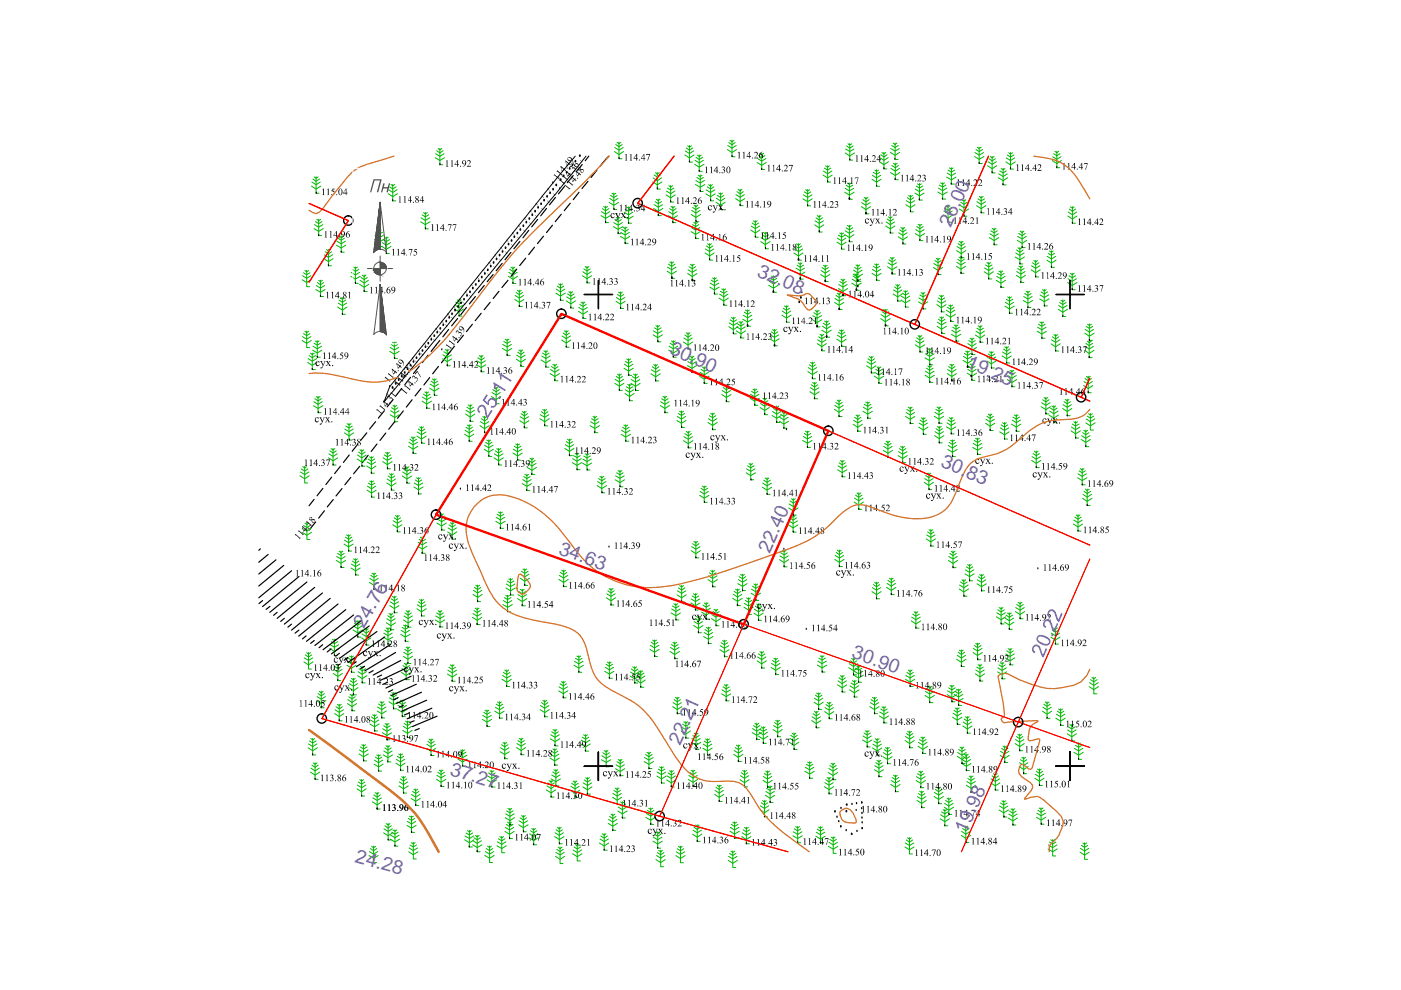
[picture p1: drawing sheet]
<svg xmlns="http://www.w3.org/2000/svg" width="297mm" height="210mm" viewBox="0 0 297 210" stroke-linecap="round" stroke-linejoin="round" font-family="sans-serif">
<defs><g id="words">
<g font-size="4.1" fill="#735cb8">
<text x="201.6" y="48.4" transform="rotate(-66 201.6 48.4)">26.00</text>
<text x="160.3" y="58.4" transform="rotate(24 160.3 58.4)">32.08</text>
<text x="141.8" y="74.9" transform="rotate(24 141.8 74.9)">30.90</text>
<text x="204.7" y="77.8" transform="rotate(24 204.7 77.8)">19.25</text>
<text x="199.3" y="98.8" transform="rotate(24 199.3 98.8)">30.83</text>
<text x="118.2" y="117.4" transform="rotate(20 118.2 117.4)">34.63</text>
<text x="163.2" y="117.4" transform="rotate(-66 163.2 117.4)">22.40</text>
<text x="77.2" y="133.3" transform="rotate(-60 77.2 133.3)">24.76</text>
<text x="180.4" y="139.4" transform="rotate(20 180.4 139.4)">30.90</text>
<text x="144.2" y="158.1" transform="rotate(-66 144.2 158.1)">22.21</text>
<text x="95.2" y="164.3" transform="rotate(17 95.2 164.3)">37.27</text>
<text x="204.9" y="176.8" transform="rotate(-66 204.9 176.8)">19.98</text>
<text x="75.1" y="182.7" transform="rotate(15 75.1 182.7)">24.28</text>
</g>
</g></defs>
<g fill="none" stroke="#000" stroke-width=".25">
<path d="M119.7 39.5l-1.3 1.6M121.5 37.2l-1.2 1.5M123.4 34.9l-1.2 1.5M124.7 38.4l-1.3 1.6M124.8 33.1l-.7 1M126.5 36.1l-1.2 1.5M129.1 33.1l-1.9 2.2M104.6 58.2l-1.3 1.5M106.5 55.8l-1.3 1.6M107.7 59.4l-1.3 1.6M108.3 53.5l-1.2 1.6M109.6 57.1l-1.3 1.5"/>
<path d="M110.2 51.2l-1.2 1.5M111.5 54.7l-1.3 1.6M112.1 48.9l-1.2 1.5M113.3 52.4l-1.2 1.6M114 46.5l-1.3 1.6M115.2 50.1l-1.2 1.5M115.9 44.2l-1.3 1.6M117.1 47.8l-1.2 1.5M117.8 41.9l-1.3 1.5M119 45.4l-1.3 1.6M120.9 43.1l-1.3 1.6M122.8 40.8l-1.3 1.5"/>
<path d="M88.9 77.6l-1.2 1.6M90.8 75.3l-1.3 1.6M92.5 73.2l-1.1 1.3M93 77.7l-1.3 1.5M93.3 72.2l-.8 1M95.1 69.9l-1.2 1.5M96.4 73.4l-2.8 3.5M97 67.5l-1.2 1.6M98.3 71.1l-1.3 1.5M98.9 65.2l-1.2 1.6M100.2 68.7l-1.3 1.6M100.8 62.9l-1.3 1.5"/>
<path d="M102 66.4l-1.2 1.6M102.7 60.5l-1.3 1.6M103.9 64.1l-1.2 1.6M105.8 61.8l-1.2 1.5M72.2 98.8l-1.2 1.6M74 96.5l-1.2 1.5M75.9 94.1l-1.2 1.6M76.2 98.9l-1.2 1.6M77.8 91.8l-1.3 1.5M78.1 96.5l-1.3 1.6M79.6 89.4l-1.2 1.6M79.9 94.1l-1.2 1.6"/>
<path d="M81.5 87.1l-1.3 1.5M81.8 91.8l-1.2 1.6M83.4 84.7l-1.3 1.6M83.7 89.5l-1.3 1.5M85.2 82.3l-1.3 1.6M85.5 87.1l-1.2 1.6M87 80l-1.2 1.6M87.4 84.8l-1.3 1.5M89.2 82.4l-1.2 1.5M91.1 80.1l-1.2 1.5M66.6 105.9l-1.1 1.3M66.9 110.7l-1.4 1.7"/>
<path d="M68.5 103.5l-1.3 1.6M68.8 108.3l-1.2 1.6M70.3 101.2l-1.2 1.5M70.7 105.9l-1.3 1.6M72.5 103.6l-1.3 1.6M74.4 101.2l-1.3 1.6"/>
</g>
<g fill="none" stroke="#00b800" stroke-width=".21">
<path d="M66 39.5l1 .6 1-.6M66.1 38.6l.9 .6 .9-.6M66.3 38l.7 .4 .7-.4M66.6 37.5l.4 .3 .4-.3M67 37.5v3.5h.6M82.6 39.6l.7 .4 .7-.4M82.9 39.1l.4 .3 .4-.3M83.3 39.1v3.5h.6M92.3 33.4l1 .6 .9-.6M92.4 32.6l.9 .5 .8-.5M92.6 32l.7 .4 .6-.4M92.9 31.5l.4 .3 .4-.3"/>
<path d="M93.3 31.5v3.4h.6M130.3 32.1l.9 .7 1-.7M130.3 31.3l.9 .5 .9-.5M130.6 30.6l.6 .5 .7-.5M130.8 30.2l.4 .3 .4-.3M131.2 30.1v3.6h.7M138.4 38.6l1 .6 .9-.6M138.5 37.7l.9 .6 .9-.6M138.7 37.1l.7 .4 .6-.4M139 36.6l.4 .3 .4-.3M139.4 36.6v3.5h.6M141.5 39.9l.7 .4 .7-.4"/>
<path d="M141.8 39.4l.4 .3 .4-.3M142.2 39.3v3.5h.6M145.2 32.9l1 .6 1-.6M145.3 32l.9 .6 .9-.6M145.5 31.4l.7 .4 .7-.4M145.8 30.9l.4 .3 .4-.3M146.2 30.9v3.5h.6M147.3 34.8l1 .6 1-.6M147.4 34l.9 .5 .8-.5M147.4 39.1l1.1 .6 .9-.6M147.5 38.3l1 .5 .9-.5M147.6 33.4l.7 .4 .7-.4"/>
<path d="M147.7 37.6l.8 .5 .6-.5M147.9 32.9l.4 .3 .4-.3M148 37.2l.5 .2 .3-.2M148.3 32.9v3.4h.6M148.5 37.1v3.5h.6M149.9 39.6l.8 .4 .6-.4M150.2 39.2l.5 .3 .3-.3M150.7 39.1v3.5h.6M154.2 31.7l1 .6 1-.6M154.3 30.9l.9 .5 .9-.5M154.5 30.2l.7 .5 .7-.5M154.8 29.8l.4 .3 .4-.3"/>
<path d="M155.2 29.7v3.5h.6M160.5 34.5l1 .6 1-.6M160.6 33.6l.9 .6 .9-.6M160.8 33l.7 .4 .7-.4M161.1 32.5l.4 .3 .4-.3M161.5 32.5v3.4h.6M174.5 37.1l1 .6 .9-.6M174.6 36.3l.9 .5 .9-.5M174.8 35.6l.7 .5 .6-.5M175 35.2l.5 .2 .4-.2M175.5 35.1v3.5h.6M179.2 32.4l1 .7 1-.7"/>
<path d="M179.2 39.9l.9 .6 .9-.6M179.3 31.6l.9 .5 .9-.5M179.4 39.3l.7 .4 .7-.4M179.5 30.9l.7 .5 .7-.5M179.7 38.8l.4 .3 .4-.3M179.8 30.5l.4 .3 .4-.3M180.1 38.8v3.4h.6M180.2 30.4v3.6h.6M184.9 38l.9 .6 1-.6M185 37.2l.8 .5 .9-.5M185.2 36.5l.6 .5 .7-.5M185.5 36.1l.3 .2 .5-.2"/>
<path d="M185.8 36v3.5h.7M186.4 34.3l1 .6 1-.6M186.5 33.4l.9 .6 .9-.6M186.7 32.8l.7 .5 .7-.5M187 32.3l.4 .3 .4-.3M187.4 32.3v3.5h.6M188.8 32.3l1 .6 1-.6M188.8 36.6l1 .6 1-.6M188.8 31.5l1 .5 .9-.5M188.9 35.7l.9 .6 .9-.6M189.1 30.9l.7 .4 .7-.4M189.1 35.1l.7 .5 .7-.5"/>
<path d="M189.4 30.4l.4 .2 .4-.2M189.4 34.6l.4 .3 .4-.3M189.8 30.3v3.5h.6M189.8 34.6v3.5h.7M194.3 39.5l.6 .4 .7-.4M194.5 39l.4 .2 .4-.2M194.9 38.9v3.5h.7M199 39.9l.9 .5 .8-.5M199.1 39.2l.8 .5 .6-.5M199.4 38.8l.5 .3 .3-.3M199.9 38.7v3.5h.6M200.7 37.5l1 .6 1-.6"/>
<path d="M200.8 36.7l.9 .6 .9-.6M201 36.1l.7 .4 .7-.4M201.3 35.6l.4 .3 .4-.3M201.7 35.6v3.4h.7M206.6 33.2l1 .6 1-.6M206.7 32.3l.9 .6 .9-.6M206.9 31.7l.7 .4 .7-.4M207.2 31.2l.4 .3 .4-.3M207.6 31.2v3.5h.7M209.4 35.1l1 .7 .9-.7M209.5 34.3l.9 .5 .8-.5M209.7 33.7l.7 .4 .6-.4"/>
<path d="M210 33.2l.4 .3 .4-.3M210.4 33.1v3.6h.6M211.7 37.7l1 .6 1-.6M211.8 36.9l.9 .5 .9-.5M212 36.2l.7 .5 .7-.5M212.3 35.7l.4 .3 .4-.3M212.7 35.7v3.5h.6M213.3 34.3l.9 .7 1.1-.7M213.4 33.5l.8 .5 .9-.5M213.6 32.9l.6 .4 .8-.4M213.9 32.4l.3 .3 .5-.3M214.2 32.3v3.6h.7"/>
<path d="M223.1 34l1 .7 .9-.7M223.2 33.2l.9 .6 .9-.6M223.4 32.6l.7 .4 .6-.4M223.6 32.1l.5 .3 .4-.3M224.1 32v3.6h.6M64.1 59.3l.9 .6 1-.6M64.1 58.5l.9 .5 .9-.5M64.3 57.8l.7 .5 .7-.5M64.6 57.4l.4 .2 .4-.2M65 57.3v3.5h.7M66.6 48.5l1 .6 .9-.6M66.7 47.6l.9 .6 .9-.6"/>
<path d="M66.9 47l.7 .4 .6-.4M67.2 46.5l.4 .3 .4-.3M67.3 59.9l.6 .5 .7-.5M67.6 46.5v3.5h.6M67.6 59.4l.3 .3 .5-.3M67.9 59.4v3.5h.7M68.6 54.9l1 .6 1-.6M68.7 54l.9 .6 .9-.6M69 53.4l.6 .4 .7-.4M69.2 52.9l.4 .3 .4-.3M69.6 52.9v3.4h.7M71.3 52l1 .6 1-.6"/>
<path d="M71.4 51.1l.9 .6 .9-.6M71.6 50.5l.7 .4 .7-.4M71.9 50l.4 .3 .4-.3M72.3 50v3.5h.7M74.4 58.6l1 .6 1-.6M74.5 57.7l.9 .6 .8-.6M74.7 57.1l.7 .4 .7-.4M75 56.6l.4 .3 .4-.3M75.4 56.6v3.5h.6M76.3 59.4l.9 .6 .9-.6M76.5 58.8l.7 .5 .7-.5M76.8 58.3l.4 .3 .4-.3"/>
<path d="M77.2 58.3v3.5h.7M79.4 50.7l1 .7 1-.7M79.5 49.9l.9 .5 .9-.5M79.7 49.2l.7 .5 .7-.5M80 48.8l.4 .3 .4-.3M80.4 48.7v3.5h.6M80.9 52.2l1 .7 1-.7M81 51.4l.9 .6 .9-.6M81.2 50.8l.7 .4 .7-.4M81.5 50.3l.4 .3 .4-.3M81.9 50.2v3.6h.7M82.3 41.1l1 .6 1-.6"/>
<path d="M82.4 40.2l.9 .6 .9-.6M89.2 47l1 .6 1-.6M89.3 46.2l.9 .5 .9-.5M89.5 45.6l.7 .4 .7-.4M89.8 45.1l.4 .2 .4-.2M90.2 45v3.5h.6M107.8 58.6l1 .6 .9-.6M107.9 57.7l.9 .6 .8-.6M108.1 57.1l.7 .5 .6-.5M108.3 56.6l.5 .3 .3-.3M108.8 56.6v3.5h.6M123.5 58.5l1 .6 .9-.6"/>
<path d="M123.6 57.6l.9 .6 .8-.6M123.8 57l.7 .4 .6-.4M124.1 56.5l.4 .3 .4-.3M124.5 56.5v3.5h.6M127.4 45.7l1 .6 1-.6M127.5 44.9l.9 .5 .9-.5M127.7 44.2l.7 .5 .7-.5M128 43.8l.4 .3 .4-.3M128.4 43.7v3.5h.6M129.2 42.9l.9 .6 1-.6M129.2 42.1l.9 .5 .9-.5M129.5 41.4l.6 .5 .8-.5"/>
<path d="M129.8 41l.3 .2 .5-.2M130 48l1.1 .6 .9-.6M130.1 47.2l1 .6 .9-.6M130.1 40.9v3.5h.7M130.3 46.6l.8 .4 .6-.4M130.6 46.1l.5 .3 .3-.3M131.1 46.1v3.4h.6M131.5 50.1l1 .6 1-.6M131.6 49.3l.9 .5 .9-.5M131.8 48.6l.7 .5 .7-.5M132.1 48.2l.4 .3 .4-.3M132.2 45.8l1.1 .6 .9-.6"/>
<path d="M132.3 45l1 .6 .9-.6M132.5 48.1v3.5h.7M132.5 44.4l.8 .4 .6-.4M132.8 43.9l.5 .3 .3-.3M133.3 43.9v3.4h.6M138.6 44.2l1 .6 .9-.6M138.7 43.4l.9 .5 .9-.5M138.9 42.8l.7 .4 .7-.4M139.1 42.2l.5 .3 .4-.3M139.6 42.2v3.5h.6M141.2 41.3l1 .7 1-.7M141.3 40.5l.9 .6 .9-.6"/>
<path d="M141.4 57.5l1 .6 1-.6M141.5 56.6l.9 .6 .9-.6M141.7 45.7l1 .6 .9-.6M141.7 56l.7 .5 .7-.5M141.8 44.9l.9 .5 .9-.5M142 44.2l.7 .5 .6-.5M142 55.5l.4 .3 .4-.3M142.3 43.8l.4 .3 .4-.3M142.4 55.5v3.5h.6M142.7 43.7v3.5h.6M145.8 58l1 .6 1-.6M145.9 57.2l.9 .5 .9-.5"/>
<path d="M146.1 56.6l.7 .4 .7-.4M146.4 56l.4 .3 .4-.3M146.5 49.1l1 .6 1-.6M146.6 45.5l.9 .6 1-.6M146.6 48.3l.9 .5 .9-.5M146.6 44.6l.9 .6 .9-.6M146.8 56v3.5h.6M146.8 47.6l.7 .4 .7-.4M146.9 44l.6 .5 .8-.5M147.1 47.2l.4 .2 .4-.2M147.2 43.5l.3 .3 .5-.3M147.5 47.1v3.5h.6"/>
<path d="M147.5 43.5v3.5h.7M149.5 53.6l1 .7 .9-.7M149.6 52.8l.9 .5 .8-.5M149.6 41.1l1.1 .6 .9-.6M149.7 40.3l1 .5 .9-.5M149.8 52.2l.7 .4 .6-.4M150 51.7l.5 .3 .3-.3M150.5 51.6v3.6h.6M150.8 59.4l.7 .4 .7-.4M151.1 58.9l.4 .3 .4-.3M151.5 58.8v3.6h.6M151.8 42.9l1 .6 1-.6"/>
<path d="M151.9 42l.9 .6 .9-.6M152.1 41.4l.7 .5 .7-.5M152.4 40.9l.4 .3 .4-.3M152.8 40.9v3.5h.6M156 42.1l.9 .6 1-.6M156 41.3l.9 .5 .9-.5M156.3 40.6l.6 .5 .7-.5M156.5 40.2l.4 .3 .4-.3M156.9 40.1v3.5h.7M159.2 48.8l.9 .6 1-.6M159.3 47.9l.8 .6 .9-.6M159.5 47.3l.6 .5 .7-.5"/>
<path d="M159.7 46.8l.4 .3 .4-.3M160.1 46.8v3.5h.7M161.3 51.2l1 .7 1-.7M161.4 50.4l.9 .6 .9-.6M161.6 49.8l.7 .4 .7-.4M161.9 49.3l.4 .3 .4-.3M162.3 49.2v3.5h.6M163.1 59.6l.9 .6 .9-.6M163.3 59l.7 .4 .7-.4M163.6 58.5l.4 .3 .4-.3M164 58.5v3.5h.6M168.3 53.6l1 .7 1-.7"/>
<path d="M168.4 52.8l.9 .5 .9-.5M168.6 52.2l.7 .4 .7-.4M168.7 57.7l1 .6 .9-.6M168.8 56.9l.9 .5 .9-.5M168.9 51.7l.4 .3 .4-.3M169 56.2l.7 .5 .6-.5M169.2 55.8l.5 .2 .4-.2M169.3 51.6v3.6h.6M169.7 55.7v3.5h.6M170.2 42.2l1 .6 1-.6M170.3 41.3l.9 .6 .9-.6M170.5 40.7l.7 .4 .7-.4"/>
<path d="M170.8 40.2l.4 .3 .4-.3M171.2 40.2v3.4h.7M172.7 47.7l1 .6 1-.6M172.8 46.8l.9 .6 .9-.6M173 46.2l.7 .5 .7-.5M173.3 45.7l.4 .3 .4-.3M173.7 45.7v3.5h.6M174 58.2l1 .6 .9-.6M174.1 57.4l.9 .5 .9-.5M174.3 56.7l.7 .5 .6-.5M174.6 56.3l.4 .2 .4-.2M175 56.2v3.5h.6"/>
<path d="M177.5 51.4l.9 .5 1-.5M177.5 50.5l.9 .6 .9-.6M177.8 49.9l.6 .4 .7-.4M178.1 49.4l.3 .3 .5-.3M178.1 59.7l.6 .5 .7-.5M178.3 59.2l.4 .3 .4-.3M178.4 49.4v3.4h.7M178.7 59.2v3.5h.7M179.1 40.8l1 .6 1-.6M179.1 49.7l1 .7 1-.7M179.2 48.9l.9 .6 .9-.6M179.4 48.3l.7 .4 .7-.4"/>
<path d="M179.7 47.8l.4 .3 .4-.3M180.1 47.8v3.5h.6M180.7 59.2l.9 .5 .9-.5M180.9 58.5l.7 .5 .7-.5M180.9 58.1l1 .7 1-.7M181 57.3l.9 .6 .9-.6M181.2 58.1l.4 .3 .4-.3M181.2 56.7l.7 .4 .7-.4M181.5 56.2l.4 .3 .4-.3M181.6 58v3.6h.6M181.9 56.1v3.5h.6M182.6 43.8l1 .7 1-.7"/>
<path d="M182.7 43l.9 .5 .9-.5M182.9 42.3l.7 .5 .7-.5M183.2 41.9l.4 .3 .4-.3M183.6 41.8v3.5h.6M184.9 58l.9 .5 1-.5M185 57.1l.8 .6 .9-.6M185.2 56.5l.6 .4 .7-.4M185.5 56l.3 .3 .5-.3M185.8 55.9v3.5h.7M187.8 47.9l1 .6 .9-.6M187.9 47.1l.9 .5 .9-.5M188.1 46.4l.7 .5 .6-.5"/>
<path d="M188.2 56.6l.9 .6 1.1-.6M188.3 55.7l.8 .6 1-.6M188.4 46l.4 .3 .3-.3M188.5 55.1l.6 .4 .8-.4M188.8 45.9v3.5h.6M188.8 54.6l.3 .3 .5-.3M189.1 54.6v3.5h.7M190.5 50.2l.9 .6 1-.6M190.5 49.4l.9 .5 .9-.5M190.8 48.7l.6 .5 .7-.5M191 48.3l.4 .3 .4-.3M191.4 48.2v3.5h.7"/>
<path d="M192.1 43.4l.9 .6 1-.6M192.2 42.5l.8 .6 .9-.6M192.4 41.9l.6 .5 .7-.5M192.7 41.4l.3 .3 .5-.3M193 41.4v3.5h.7M194 40.9l.9 .6 1-.6M194.1 40.1l.8 .5 .9-.5M194.1 49.5l.9 .6 1-.6M194.1 48.7l.9 .5 .9-.5M194.4 48l.6 .5 .7-.5M194.6 47.6l.4 .2 .5-.2M195 47.5v3.5h.7"/>
<path d="M197.9 56.7l1 .6 1-.6M198 55.9l.9 .5 .9-.5M198.2 55.2l.7 .5 .7-.5M198.5 54.8l.4 .2 .4-.2M198.8 40.7l1.1 .6 .9-.6M198.9 54.7v3.5h.6M200 45.6l1 .6 1-.6M200.1 44.7l.9 .6 .9-.6M200.3 44.1l.7 .5 .7-.5M200.6 43.6l.4 .3 .4-.3M201 43.6v3.5h.6M202.8 56.5l1 .6 .9-.6"/>
<path d="M202.8 53.1l1 .7 1-.7M202.9 55.6l.9 .6 .8-.6M202.9 52.3l.9 .5 .9-.5M203.1 55l.7 .4 .6-.4M203.1 51.6l.7 .5 .7-.5M203.3 54.5l.5 .3 .3-.3M203.4 51.2l.4 .3 .4-.3M203.4 44.3l1 .7 1-.7M203.5 43.5l.9 .6 .9-.6M203.7 42.9l.7 .4 .7-.4M203.8 54.4v3.6h.6M203.8 51.1v3.6h.6"/>
<path d="M204 42.4l.4 .3 .4-.3M204.4 42.3v3.5h.6M207.1 43.6l.9 .6 1-.6M207.1 42.8l.9 .5 1-.5M207.3 42.2l.7 .4 .7-.4M207.6 41.7l.4 .3 .4-.3M208 41.6v3.5h.7M208.7 57.6l.9 .7 1-.7M208.7 56.8l.9 .6 .9-.6M209 56.2l.6 .4 .7-.4M209.3 55.7l.3 .3 .5-.3M209.6 55.6v3.5h.7"/>
<path d="M209.8 50.4l1 .6 1-.6M209.9 49.6l.9 .5 .9-.5M210.1 48.9l.7 .5 .7-.5M210.4 48.4l.4 .3 .4-.3M210.8 48.4v3.5h.6M211.2 59.4l1 .6 1-.6M211.3 58.6l.9 .5 .9-.5M211.5 58l.7 .4 .7-.4M211.8 57.5l.4 .2 .4-.2M212.2 57.4v3.5h.7M215.2 54.5l1 .6 1-.6M215.3 53.6l.9 .6 .9-.6"/>
<path d="M215.5 58.4l1 .6 .9-.6M215.5 53l.7 .5 .7-.5M215.6 57.6l.9 .5 .8-.5M215.7 51l1 .6 1-.6M215.8 50.1l.9 .6 .9-.6M215.8 56.9l.7 .5 .6-.5M215.8 52.5l.4 .3 .4-.3M216 49.5l.7 .5 .7-.5M216 56.4l.5 .3 .3-.3M216.2 52.5v3.5h.7M216.3 49l.4 .3 .4-.3M216.5 56.4v3.5h.6"/>
<path d="M216.7 49v3.5h.6M218.6 57.2l1 .6 1-.6M218.7 56.3l.9 .6 .9-.6M218.9 55.7l.7 .5 .7-.5M219.2 55.2l.4 .3 .4-.3M219.6 55.2v3.5h.6M222 55.2l.9 .6 1-.6M222 54.4l.9 .5 .9-.5M222.3 53.7l.6 .4 .7-.4M222.5 53.2l.4 .3 .4-.3M222.9 53.2v3.5h.7M226.4 59.9l.9 .6 1-.6"/>
<path d="M226.4 45.8l1 .6 .9-.6M226.4 59.1l.9 .5 .9-.5M226.5 45l.9 .6 .9-.6M226.7 58.5l.6 .4 .7-.4M226.7 44.3l.7 .5 .6-.5M226.9 43.9l.5 .3 .4-.3M226.9 58l.4 .3 .5-.3M227.3 57.9v3.5h.7M227.4 43.8v3.5h.6M64.1 72.2l.9 .6 1-.6M64.1 71.4l.9 .5 .9-.5M64.3 70.7l.7 .5 .7-.5"/>
<path d="M64.6 70.2l.4 .3 .4-.3M65 70.2v3.5h.7M65.2 76.8l1 .7 1-.7M65.3 76l.9 .6 .9-.6M65.5 75.4l.7 .4 .7-.4M65.8 74.9l.4 .3 .4-.3M66.2 74.8v3.6h.6M66.3 74.3l1 .5 .9-.5M66.4 73.4l.9 .6 .9-.6M66.6 72.8l.7 .4 .6-.4M66.9 72.3l.4 .3 .3-.3M67 61.4l.9 .6 1-.6"/>
<path d="M67.1 60.5l.8 .6 .9-.6M67.3 72.2v3.5h.6M71.6 65.1l1 .6 1-.6M71.7 64.3l.9 .5 .9-.5M71.9 63.6l.7 .5 .7-.5M72.2 63.2l.4 .3 .4-.3M72.6 63.1v3.5h.6M76.2 60.3l1 .6 1-.6M82.6 74.5l1 .6 1-.6M82.7 73.7l.9 .5 .9-.5M82.9 73l.7 .4 .7-.4M83.2 72.6l.4 .2 .4-.2"/>
<path d="M83.6 72.5v3.5h.7M93.8 76.1l1 .6 1-.6M93.9 75.2l.9 .6 .9-.6M94.1 74.6l.7 .4 .7-.4M94.4 74.1l.4 .3 .4-.3M94.8 74v3.6h.7M96.4 65.5l.9 .6 1-.6M96.4 64.7l.9 .5 .9-.5M96.6 64.1l.7 .4 .7-.4M96.9 63.6l.4 .2 .4-.2M97.3 63.5v3.5h.7M101 77.3l1 .6 1-.6"/>
<path d="M101.1 76.5l.9 .5 .9-.5M101.3 75.9l.7 .4 .7-.4M101.6 75.4l.4 .3 .4-.3M102 75.4v3.4h.7M106.5 73.9l1 .6 1-.6M106.6 73l.9 .6 .9-.6M106.8 72.4l.7 .4 .7-.4M107.1 71.9l.4 .3 .4-.3M107.5 71.9v3.5h.7M109.1 63.5l1 .6 1-.6M109.2 62.7l.9 .5 .9-.5M109.4 62l.7 .5 .7-.5"/>
<path d="M109.5 76.2l.9 .6 1-.6M109.6 75.3l.8 .6 .9-.6M109.7 61.6l.4 .2 .4-.2M109.8 74.7l.6 .4 .7-.4M110 74.2l.4 .3 .4-.3M110.1 61.5v3.5h.6M110.4 74.2v3.5h.7M114.7 76.3l1 .7 1-.7M114.9 75.5l.8 .5 .9-.5M115 74.8l.7 .5 .7-.5M115.3 74.4l.4 .3 .4-.3M115.7 74.3v3.6h.7"/>
<path d="M116.6 79.2l1 .6 1-.6M116.7 78.4l.9 .5 .9-.5M116.9 77.7l.7 .5 .7-.5M117.2 77.3l.4 .3 .4-.3M117.6 77.2v3.5h.7M117.9 62.1l.9 .7 1-.7M117.9 61.3l.9 .6 1-.6M118.2 60.7l.6 .4 .7-.4M118.4 60.2l.4 .3 .5-.3M118.8 60.2v3.5h.7M119.1 72.1l1 .6 .9-.6M119.2 71.2l.9 .6 .8-.6"/>
<path d="M119.4 70.6l.7 .5 .6-.5M119.7 70.1l.4 .3 .4-.3M120.1 70.1v3.5h.6M120.1 63.8l.9 .6 1-.6M120.1 62.9l.9 .6 .9-.6M120.4 62.3l.6 .5 .7-.5M120.6 61.8l.4 .3 .4-.3M121 61.8v3.5h.7M122.6 66l1 .6 1-.6M122.7 65.2l.9 .5 .9-.5M122.9 64.6l.7 .4 .7-.4M123.2 64.1l.4 .2 .4-.2"/>
<path d="M123.6 64v3.5h.6M130.6 63.9l1 .6 .9-.6M130.6 79.8l.7 .5 .7-.5M130.7 63.1l.9 .5 .9-.5M130.9 62.4l.7 .5 .6-.5M130.9 79.3l.4 .3 .4-.3M131.1 61.9l.5 .3 .4-.3M131.3 79.3v3.5h.7M131.6 61.9v3.5h.6M132.3 78.1l1 .6 1-.6M132.4 77.2l.9 .6 .9-.6M132.6 76.6l.7 .4 .7-.4"/>
<path d="M132.9 76.1l.4 .3 .4-.3M133.3 76.1v3.5h.6M134.1 79.8l.6 .5 .7-.5M134.3 79.3l.4 .3 .4-.3M134.7 79.3v3.5h.7M138 79.2l1 .7 1-.7M138.1 78.4l.9 .6 .9-.6M138.3 77.8l.7 .4 .7-.4M138.5 71l.9 .6 1.1-.6M138.6 70.1l.8 .6 1-.6M138.6 77.3l.4 .3 .4-.3M138.8 69.5l.6 .4 .8-.4"/>
<path d="M139 77.3v3.5h.7M139.1 69l.3 .3 .5-.3M139.4 69v3.5h.7M141.8 74.3l.9 .5 1.1-.5M141.9 73.4l.8 .6 1-.6M142.1 72.8l.6 .4 .8-.4M142.4 72.3l.3 .3 .5-.3M142.7 72.2v3.5h.7M144.9 72.5l1 .7 1-.7M145 71.7l.9 .5 .9-.5M145.2 71l.7 .5 .7-.5M145.5 70.6l.4 .3 .4-.3"/>
<path d="M145.8 77.5l.9 .6 1-.6M145.8 76.7l.9 .5 .9-.5M145.9 70.5v3.5h.6M146.1 76l.6 .5 .7-.5M146.3 75.6l.4 .2 .4-.2M146.7 75.5v3.5h.7M148.3 79.8l1 .6 1-.6M148.4 79l.9 .5 .9-.5M148.6 78.3l.7 .4 .7-.4M148.9 77.8l.4 .3 .4-.3M149.3 77.8v3.5h.6M150.5 60.9l1 .6 1-.6"/>
<path d="M150.6 60l.9 .6 .9-.6M152.4 63.2l1.1 .6 .9-.6M152.6 62.4l.9 .5 .8-.5M152.7 61.8l.8 .4 .6-.4M153 61.3l.5 .3 .3-.3M153.5 61.2v3.5h.6M154.5 69.3l1 .6 1-.6M154.6 68.5l.9 .5 .9-.5M154.8 67.8l.7 .4 .7-.4M155.1 67.3l.4 .3 .4-.3M155.5 67.3v3.5h.6M156.1 70.1l1 .7 1-.7"/>
<path d="M156.2 69.3l.9 .6 .9-.6M156.4 68.7l.7 .4 .7-.4M156.7 68.2l.4 .3 .4-.3M157.1 68.2v3.5h.6M157.5 67.7l1 .6 1-.6M157.6 66.8l.9 .6 .9-.6M157.8 66.2l.7 .4 .7-.4M158.1 65.7l.4 .3 .4-.3M158.5 65.7v3.5h.6M163 60.5l1 .6 1-.6M163.2 71.8l1 .6 1-.6M163.3 71l.9 .5 .9-.5"/>
<path d="M163.5 70.4l.7 .4 .7-.4M163.8 69.9l.4 .3 .4-.3M164.2 69.9v3.4h.6M165.8 66.8l1 .6 .9-.6M165.9 66l.9 .5 .8-.5M166.1 65.4l.7 .4 .6-.4M166.3 64.9l.5 .3 .3-.3M166.8 64.8v3.5h.6M171.3 78.8l1 .6 1-.6M171.4 77.9l.9 .6 .8-.6M171.6 77.3l.7 .5 .6-.5M171.9 76.8l.4 .3 .4-.3"/>
<path d="M172.3 67.8l.9 .6 1-.6M172.3 76.8v3.5h.6M172.3 66.9l.9 .6 1-.6M172.6 66.3l.6 .5 .7-.5M172.8 65.8l.4 .3 .5-.3M173.2 65.8v3.5h.7M173.3 72.9l.9 .6 1-.6M173.4 72.1l.8 .5 .9-.5M173.6 71.4l.6 .4 .7-.4M173.9 70.9l.3 .3 .5-.3M174.2 70l1.1 .6 .9-.6M174.2 70.9v3.5h.7"/>
<path d="M174.4 69.2l.9 .5 .8-.5M174.5 68.5l.8 .5 .6-.5M174.8 68.1l.5 .3 .3-.3M175.3 68v3.5h.6M177 64.1l.9 .6 1-.6M177 63.3l.9 .5 .9-.5M177.2 62.7l.7 .4 .7-.4M177.4 71.9l1 .7 1-.7M177.5 62.2l.4 .2 .4-.2M177.5 71.1l.9 .6 .9-.6M177.8 61.2l.9 .6 1-.6M177.8 70.4l.6 .5 .7-.5"/>
<path d="M177.8 60.3l.9 .6 .9-.6M177.9 62.1v3.5h.7M178 70l.4 .3 .4-.3M178.4 69.9v3.5h.7M180.6 60l1 .7 1-.7M183.7 77.6l1 .6 1-.6M183.8 76.7l.9 .6 .9-.6M184 76.1l.7 .4 .7-.4M184.3 75.6l.4 .3 .4-.3M184.7 75.6v3.5h.7M185.4 79.8l1 .6 1-.6M185.5 79l.9 .5 .8-.5"/>
<path d="M185.7 78.3l.7 .4 .7-.4M186 77.8l.4 .3 .4-.3M186.4 77.8v3.5h.6M186.7 67.6l1 .6 1-.6M186.8 66.7l.9 .6 .9-.6M187 66.1l.7 .4 .7-.4M187.3 65.6l.4 .3 .4-.3M187.7 65.6v3.5h.6M189.4 62.3l.9 .6 1-.6M189.4 61.5l.9 .5 .9-.5M189.7 60.8l.6 .5 .7-.5M189.9 60.4l.4 .3 .4-.3"/>
<path d="M190.3 60.3v3.5h.7M191 63.6l1 .6 1-.6M191.1 62.8l.9 .5 .9-.5M191.3 62.1l.7 .5 .7-.5M191.6 61.7l.4 .2 .4-.2M192 61.6v3.5h.6M194.1 73.1l.9 .6 1-.6M194.1 72.3l.9 .5 .9-.5M194.4 71.6l.6 .5 .7-.5M194.6 71.2l.4 .3 .5-.3M194.7 64l1 .6 1-.6M194.8 63.2l.9 .5 .9-.5"/>
<path d="M195 71.1v3.5h.7M195 62.5l.7 .4 .7-.4M195.3 62.1l.4 .2 .4-.2M195.7 62v3.5h.6M196.1 79.5l1 .7 1-.7M196.1 75.9l1 .6 1-.6M196.2 78.7l.9 .6 .9-.6M196.2 75l.9 .6 .9-.6M196.4 78.1l.7 .4 .7-.4M196.4 74.4l.7 .4 .7-.4M196.7 77.6l.4 .3 .4-.3M196.7 73.9l.4 .3 .4-.3"/>
<path d="M197.1 77.6v3.5h.7M197.1 73.9v3.4h.7M198.6 64.6l1 .6 1-.6M198.7 69.2l.9 .6 1.1-.6M198.7 63.8l.9 .5 .9-.5M198.8 68.3l.8 .6 1-.6M198.9 63.2l.7 .4 .7-.4M199 67.7l.6 .5 .8-.5M199.2 62.7l.4 .2 .4-.2M199.3 67.2l.3 .3 .5-.3M199.6 62.6v3.5h.6M199.6 67.2v3.5h.7"/>
<path d="M200.6 66.6l.9 .7 1.1-.7M200.7 65.8l.8 .5 .9-.5M200.8 79.2l1 .6 1-.6M200.9 65.2l.6 .4 .8-.4M200.9 78.4l.9 .5 .9-.5M201.1 77.7l.7 .5 .7-.5M201.2 64.7l.3 .3 .5-.3M201.4 77.3l.4 .3 .4-.3M201.5 64.6v3.6h.7M201.7 70.9l1 .6 1-.6M201.8 77.2v3.5h.6M201.8 70l.9 .6 .9-.6"/>
<path d="M202 69.4l.7 .4 .7-.4M202.3 68.9l.4 .3 .4-.3M202.7 68.9v3.4h.6M204.2 76.4l.9 .6 1-.6M204.3 75.6l.8 .5 .9-.5M204.5 74.9l.6 .5 .7-.5M204.7 74.5l.4 .2 .4-.2M205.1 79.1l1 .7 1-.7M205.1 73.7l1 .6 1-.6M205.1 74.4v3.5h.7M205.2 78.3l.9 .6 .9-.6M205.2 72.9l.9 .5 .9-.5"/>
<path d="M205.4 77.7l.7 .4 .7-.4M205.4 72.2l.7 .4 .7-.4M205.7 77.2l.4 .3 .4-.3M205.7 71.7l.4 .3 .4-.3M206.1 77.1v3.5h.6M206.1 71.7v3.5h.6M206.8 71l1 .7 1-.7M206.9 70.2l.9 .6 .9-.6M207.1 69.6l.7 .4 .7-.4M207.4 69.1l.4 .3 .4-.3M207.8 69v3.6h.6M209.2 76.5l1 .6 1-.6"/>
<path d="M209.3 75.7l.9 .5 .9-.5M209.5 75.1l.7 .4 .7-.4M209.8 74.6l.4 .3 .4-.3M210.2 74.5v3.5h.6M212.5 75.5l.9 .6 1-.6M212.6 74.6l.8 .6 .9-.6M212.8 74l.6 .5 .7-.5M213 73.5l.4 .3 .4-.3M213.1 64.9l.9 .6 1-.6M213.1 64.1l.9 .5 .9-.5M213.4 63.5l.6 .4 .7-.4M213.4 73.5v3.5h.7"/>
<path d="M213.7 79.6l.8 .6 1-.6M213.7 62.9l.3 .3 .5-.3M213.9 79l.6 .5 .8-.5M214 62.9v3.5h.7M214.2 78.5l.3 .3 .5-.3M214.5 78.5v3.5h.7M217 63.7l.9 .6 1-.6M217 62.9l.9 .5 .9-.5M217.3 62.2l.6 .5 .7-.5M217.6 61.8l.3 .2 .5-.2M217.9 61.7v3.5h.7M219.9 70.2l1 .6 1-.6"/>
<path d="M220 69.4l.9 .5 .9-.5M220.2 68.7l.7 .5 .7-.5M220.4 63.4l1 .6 1-.6M220.5 68.3l.4 .2 .4-.2M220.5 62.5l.9 .6 .9-.6M220.7 61.9l.7 .4 .7-.4M220.9 68.2v3.5h.6M221 61.4l.4 .3 .4-.3M221.4 61.3v3.6h.7M222.8 72.9l1 .6 1-.6M222.9 72.1l.9 .5 .9-.5M223.1 71.4l.7 .5 .7-.5"/>
<path d="M223.4 71l.4 .2 .4-.2M223.8 70.9v3.5h.7M224.4 65.6l.9 .6 1-.6M224.5 64.8l.8 .5 .9-.5M224.7 64.1l.6 .5 .7-.5M225 63.7l.3 .2 .5-.2M225.3 63.6v3.5h.7M230 74.3l.9 .6 1-.6M230 70.7l1 .6 1-.6M230 73.4l.9 .6 .9-.6M230.1 69.9l.9 .5 .9-.5M230.3 72.8l.6 .5 .7-.5"/>
<path d="M230.3 69.2l.7 .4 .7-.4M230.3 79.8l.4 .3 .4-.3M230.5 72.3l.4 .3 .5-.3M230.6 68.7l.4 .3 .4-.3M230.7 79.8v3.5h.7M230.9 72.3v3.5h.7M231 68.7v3.5h.6M63.9 99.4l.7 .5 .7-.5M64.2 98.9l.4 .3 .4-.3M64.6 98.9v3.5h.6M66.5 86l.9 .6 1.1-.6M66.5 85.2l.9 .5 .9-.5"/>
<path d="M66.8 84.5l.6 .5 .7-.5M67.1 84.1l.3 .3 .5-.3M67.4 84v3.5h.7M69.6 97.1l1 .6 1-.6M69.7 96.2l.9 .6 .9-.6M69.9 95.6l.7 .5 .7-.5M70.2 95.1l.4 .3 .4-.3M70.6 95.1v3.5h.6M73 91.8l1 .6 1-.6M73.1 91l.9 .5 .9-.5M73.3 90.3l.7 .5 .7-.5M73.6 89.8l.4 .3 .4-.3"/>
<path d="M74 89.8v3.5h.6M75.7 97.3l1 .7 1-.7M75.8 96.5l.9 .6 .9-.6M76 95.8l.7 .5 .7-.5M76.3 95.4l.4 .3 .4-.3M76.7 95.3v3.5h.7M77.8 98.8l.9 .6 1-.6M77.9 98l.8 .5 .9-.5M78.1 97.3l.6 .5 .7-.5M78.4 96.9l.3 .3 .5-.3M78.7 96.8v3.5h.7M81.2 97.9l.9 .6 1-.6"/>
<path d="M81.2 97.1l.9 .5 1-.5M81.4 96.4l.7 .5 .7-.5M81.7 95.9l.4 .3 .5-.3M82.1 95.9v3.5h.7M82.7 87.9l1 .6 1-.6M82.8 87.1l.9 .5 .9-.5M83 86.4l.7 .5 .7-.5M83.3 86l.4 .2 .4-.2M83.7 85.9v3.5h.6M85.6 99.5l.7 .4 .7-.4M85.9 99l.4 .3 .4-.3M86.3 98.9v3.5h.6"/>
<path d="M86.6 94.6l1 .7 1-.7M86.7 93.8l.9 .5 .9-.5M86.9 93.1l.7 .5 .7-.5M87.2 92.7l.4 .3 .4-.3M87.6 92.6v3.5h.7M88.4 92.5l1 .6 1-.6M88.5 91.6l.9 .6 .9-.6M88.7 91l.7 .4 .7-.4M89 90.5l.4 .3 .4-.3M89.4 90.5v3.5h.6M89.5 85l1 .7 1-.7M89.6 84.2l.9 .6 .9-.6"/>
<path d="M89.8 83.6l.7 .4 .7-.4M90.1 83.1l.4 .3 .4-.3M90.5 83.1v3.5h.6M91.1 82.3l1 .6 1-.6M91.2 81.4l.9 .6 .9-.6M91.4 80.8l.7 .5 .7-.5M91.7 80.3l.4 .3 .4-.3M92.1 80.3v3.5h.6M98.5 92.1l1 .6 1-.6M98.6 91.2l.9 .6 .9-.6M98.7 87.8l1 .6 1-.6M98.8 87l.9 .5 .9-.5"/>
<path d="M98.8 90.6l.7 .4 .7-.4M99 86.4l.7 .4 .7-.4M99.1 90.1l.4 .3 .4-.3M99.3 85.9l.4 .2 .4-.2M99.5 90v3.6h.6M99.7 85.8v3.5h.6M101.8 90.3l.9 .6 1-.6M101.9 89.4l.8 .6 .9-.6M102.1 88.8l.6 .4 .7-.4M102.4 88.3l.3 .3 .5-.3M102.7 95.3l.9 .6 1-.6M102.7 88.3v3.5h.7"/>
<path d="M102.7 94.4l.9 .6 .9-.6M103 93.8l.6 .4 .7-.4M103.2 93.3l.4 .3 .4-.3M103.6 93.3v3.5h.7M104.2 84.1l1 .6 1-.6M104.3 83.2l.9 .6 .9-.6M104.5 82.6l.7 .5 .7-.5M104.7 97.1l1 .6 1-.6M104.8 82.1l.4 .3 .4-.3M104.8 96.2l.9 .6 .9-.6M105 95.6l.7 .5 .7-.5M105.2 82.1v3.5h.6"/>
<path d="M105.3 95.1l.4 .3 .4-.3M105.7 95.1v3.5h.7M108.8 96.1l.9 .6 1-.6M108.8 95.3l.9 .5 1-.5M109.1 94.6l.6 .4 .7-.4M109.3 94.1l.4 .3 .5-.3M109.7 94.1v3.5h.7M110.2 89.2l1 .6 .9-.6M110.3 88.3l.9 .6 .9-.6M110.5 87.7l.7 .5 .6-.5M110.7 87.2l.5 .3 .3-.3M111.2 87.2v3.5h.6"/>
<path d="M111.8 99.1l1 .6 .9-.6M111.9 98.3l.9 .5 .9-.5M112.1 97.6l.7 .5 .7-.5M112.4 97.2l.4 .3 .4-.3M112.8 97.1v3.5h.6M114.5 88.8l1 .6 1-.6M114.6 87.9l.9 .6 .9-.6M114.8 87.3l.7 .5 .7-.5M115.1 86.8l.4 .3 .4-.3M115.5 86.8v3.5h.6M119.8 95.1l.9 .6 1-.6M119.8 94.3l.9 .5 .9-.5"/>
<path d="M120.1 93.6l.6 .5 .7-.5M120.3 93.1l.4 .3 .4-.3M120.7 93.1v3.5h.7M121.3 98.1l1 .6 1-.6M121.4 97.2l.9 .6 .9-.6M121.6 96.6l.7 .4 .7-.4M121.9 96.1l.4 .3 .4-.3M122.3 96.1v3.5h.7M123.5 98.2l1 .6 .9-.6M123.6 97.3l.9 .6 .8-.6M123.8 96.7l.7 .4 .6-.4M124.1 96.2l.4 .3 .4-.3"/>
<path d="M124.5 96.2v3.5h.6M125.1 90.3l1 .5 1-.5M125.2 89.4l.9 .6 .9-.6M125.4 88.8l.7 .4 .7-.4M125.7 88.3l.4 .3 .4-.3M126.1 88.2v3.5h.6M130.3 81.3l1 .6 1-.6M130.4 80.4l.9 .6 .9-.6M131 99.8l.4 .2 .4-.2M131.4 99.7v3.5h.7M131.7 92.1l1 .6 1-.6M131.8 91.2l.9 .6 .9-.6"/>
<path d="M132 90.6l.7 .4 .7-.4M132.3 90.1l.4 .3 .4-.3M132.5 83.4l1 .7 1-.7M132.6 82.6l.9 .6 .9-.6M132.7 90v3.6h.6M132.8 82l.7 .4 .7-.4M133.1 81.5l.4 .3 .4-.3M133.5 81.4v3.6h.6M133.8 81.3l.9 .6 1-.6M133.9 80.5l.8 .5 .9-.5M140 86l1 .6 .9-.6M140.1 85.2l.9 .5 .9-.5"/>
<path d="M140.3 84.5l.7 .5 .6-.5M140.5 84l.5 .3 .4-.3M141 84v3.5h.6M143.5 89.2l1 .5 1-.5M143.6 88.3l.9 .6 .9-.6M143.8 87.7l.7 .4 .7-.4M144.1 87.2l.4 .3 .4-.3M144.5 87.1v3.5h.6M144.9 93.4l1 .7 1-.7M145 92.6l.9 .5 .9-.5M145.2 91.9l.7 .5 .7-.5M145.5 91.5l.4 .3 .4-.3"/>
<path d="M145.9 91.4v3.6h.7M150.1 89.6l1 .6 1-.6M150.2 88.8l.9 .5 .9-.5M150.4 88.1l.7 .5 .7-.5M150.7 87.6l.4 .3 .4-.3M151.1 87.6v3.5h.6M153 83.7l1 .6 1-.6M153.1 82.8l.9 .6 .9-.6M153.3 82.2l.7 .4 .7-.4M153.6 81.7l.4 .3 .4-.3M154 81.7v3.5h.6M158.3 99.4l.9 .5 .9-.5"/>
<path d="M158.5 98.8l.7 .4 .7-.4M158.8 98.3l.4 .3 .4-.3M159 84.5l1 .5 1-.5M159.1 83.6l.9 .6 .9-.6M159.2 98.3v3.4h.6M159.3 83l.7 .4 .7-.4M159.6 82.5l.4 .3 .4-.3M160 82.4v3.5h.7M161.2 86.4l.9 .6 1-.6M161.2 85.6l.9 .5 .9-.5M161.5 85l.6 .4 .7-.4M161.8 84.5l.3 .3 .5-.3"/>
<path d="M162.1 84.4v3.5h.7M163.7 88.1l1 .6 1-.6M163.8 87.2l.9 .6 .9-.6M164 86.6l.7 .4 .7-.4M164.3 86.1l.4 .3 .4-.3M164.7 86.1v3.5h.6M165.2 89.3l1 .6 1-.6M165.3 88.5l.9 .5 .9-.5M165.5 87.8l.7 .5 .7-.5M165.8 87.4l.4 .3 .4-.3M166.2 87.3v3.5h.6M170.2 93.4l1 .6 1-.6"/>
<path d="M170.3 92.5l.9 .6 .9-.6M170.5 91.9l.7 .4 .7-.4M170.8 91.4l.4 .3 .4-.3M171.2 91.4v3.5h.6M171.7 83.1l1 .6 1-.6M171.8 82.2l.9 .6 .9-.6M172 81.6l.7 .4 .7-.4M172.3 81.1l.4 .3 .4-.3M172.7 81.1v3.4h.7M176.9 86.8l1 .6 1-.6M177 85.9l.9 .6 .9-.6M177.2 85.3l.7 .5 .7-.5"/>
<path d="M177.5 84.8l.4 .3 .4-.3M177.6 99.6l1 .6 .9-.6M177.7 98.8l.9 .5 .9-.5M177.9 98.1l.7 .5 .6-.5M177.9 84.8v3.5h.6M178.2 97.7l.4 .2 .4-.2M178.6 97.6v3.5h.6M180.9 90l1 .6 .9-.6M181 89.1l.9 .6 .9-.6M181.2 88.5l.7 .4 .6-.4M181.5 88l.4 .3 .3-.3M181.9 88v3.4h.6"/>
<path d="M183 87.2l1 .6 1-.6M183 86.4l1 .5 .9-.5M183.3 85.7l.7 .4 .7-.4M183.6 85.3l.4 .2 .4-.2M184 85.2v3.5h.6M187.3 95.5l1 .6 .9-.6M187.4 94.7l.9 .5 .8-.5M187.6 94l.7 .4 .6-.4M187.9 93.6l.4 .3 .4-.3M188.3 93.5v3.5h.6M190.4 96.6l1 .6 1-.6M190.5 95.8l.9 .5 .9-.5"/>
<path d="M190.7 95.1l.7 .4 .7-.4M191 94.7l.4 .3 .4-.3M191.4 94.6v3.5h.6M192 88.3l1 .6 1-.6M192.1 87.5l.9 .5 .9-.5M192.3 86.8l.7 .4 .7-.4M192.6 86.4l.4 .2 .4-.2M193 86.3v3.5h.6M194.8 90.6l.9 .6 1.1-.6M194.9 89.7l.8 .6 .9-.6M195.1 89.1l.6 .4 .8-.4M195.4 88.6l.3 .3 .5-.3"/>
<path d="M195.7 88.6v3.5h.7M198.1 88.3l1 .6 1-.6M198.2 92.4l.9 .6 1-.6M198.2 87.4l.9 .6 .9-.6M198.2 91.5l.9 .6 .9-.6M198.4 86.8l.7 .4 .7-.4M198.5 90.9l.6 .5 .7-.5M198.7 86.3l.4 .3 .4-.3M198.8 90.4l.3 .3 .5-.3M199.1 86.3v3.4h.6M199.1 90.4v3.5h.7M200.7 90.5l1 .6 .9-.6"/>
<path d="M200.8 89.7l.9 .5 .9-.5M201 95.3l.9 .6 1-.6M201 89l.7 .5 .7-.5M201 94.4l.9 .6 .9-.6M201.3 93.8l.6 .4 .7-.4M201.3 88.6l.4 .2 .4-.2M201.5 93.3l.4 .3 .5-.3M201.7 88.5v3.5h.6M201.9 93.3v3.5h.7M206.2 94.9l1.1 .6 .9-.6M206.3 94l1 .6 .9-.6M206.5 93.4l.8 .4 .6-.4"/>
<path d="M206.8 92.9l.5 .3 .3-.3M207.3 92.9v3.5h.6M209 89.7l.9 .7 1-.7M209 88.9l.9 .6 .9-.6M209.3 88.3l.6 .4 .7-.4M209.5 87.8l.4 .3 .4-.3M209.9 87.8v3.5h.7M212 91.6l1 .6 1-.6M212.1 90.7l.9 .6 .9-.6M212.3 90.1l.7 .5 .7-.5M212.6 89.6l.4 .3 .4-.3M213 89.6v3.5h.6"/>
<path d="M213.6 80.5l.9 .6 1.1-.6M214.5 89.9l1 .7 1-.7M214.6 89.1l.9 .5 .9-.5M214.8 88.4l.7 .5 .7-.5M215.1 88l.4 .3 .4-.3M215.5 87.9v3.5h.6M218.7 97.6l1 .7 1-.7M218.8 96.8l.9 .6 .9-.6M219 96.2l.7 .4 .7-.4M219.3 95.7l.4 .3 .4-.3M219.7 95.6v3.5h.6M220.8 86.2l.9 .7 1-.7"/>
<path d="M220.9 85.4l.8 .5 .9-.5M221.1 84.8l.6 .4 .7-.4M221.4 84.3l.3 .3 .5-.3M221.7 84.2v3.6h.7M222.4 88l1 .6 1-.6M222.5 87.2l.9 .5 .9-.5M222.7 86.5l.7 .5 .7-.5M223 86.1l.4 .3 .4-.3M223.4 86v3.5h.7M225.3 86.6l1 .6 .9-.6M225.4 85.8l.9 .6 .9-.6M225.6 85.2l.7 .4 .6-.4"/>
<path d="M225.8 84.7l.5 .3 .4-.3M226.3 84.6v3.5h.6M227.1 91.4l.9 .6 1.1-.6M227.2 90.6l.8 .5 .9-.5M227.4 89.9l.6 .4 .8-.4M227.7 89.4l.3 .3 .5-.3M228 89.4v3.5h.7M228.8 99.8l.6 .4 .7-.4M229 99.4l.4 .3 .4-.3M229.2 93.2l1 .6 1-.6M229.3 92.4l.9 .5 .9-.5M229.4 99.3v3.5h.7"/>
<path d="M229.5 91.7l.7 .5 .7-.5M229.7 81.7l1 .7 1-.7M229.8 91.2l.4 .3 .4-.3M229.8 80.9l.9 .5 .9-.5M230 80.3l.7 .4 .7-.4M230.2 91.2v3.5h.6M230.2 89.7l1 .6 1-.6M230.3 88.8l.9 .6 .9-.6M230.5 88.2l.7 .4 .7-.4M230.8 87.7l.4 .3 .4-.3M231.2 87.7v3.5h.7M63.6 100.9l1 .6 1-.6"/>
<path d="M63.7 100.1l.9 .5 .9-.5M64.1 112.9l1 .6 .9-.6M64.1 112.1l1 .5 .9-.5M64.3 111.4l.8 .4 .6-.4M64.6 110.9l.5 .3 .3-.3M65.1 110.9v3.5h.6M71.3 118.8l1 .6 1-.6M71.4 118l.9 .5 .9-.5M71.6 117.3l.7 .5 .7-.5M71.9 116.9l.4 .2 .4-.2M72.3 116.8v3.5h.6M72.9 115.4l1 .6 1-.6"/>
<path d="M73 114.5l.9 .6 .9-.6M73.2 113.9l.7 .4 .7-.4M73.5 113.4l.4 .3 .4-.3M73.9 113.4v3.4h.6M74.5 119.6l.9 .5 .9-.5M74.7 119l.7 .4 .7-.4M75 118.5l.4 .3 .4-.3M75.4 118.4v3.5h.6M77.8 103.9l1 .6 1-.6M77.9 103.1l.9 .5 .9-.5M78.1 102.4l.7 .5 .7-.5M78.4 102l.4 .2 .4-.2"/>
<path d="M78.8 101.9v3.5h.6M82 102.4l1 .6 1-.6M82.1 101.6l.9 .6 .9-.6M82.3 100.9l.7 .5 .7-.5M82.6 100.5l.4 .3 .4-.3M83 100.4v3.5h.6M83.3 111.3l.9 .6 1-.6M83.4 110.4l.8 .6 .9-.6M83.6 109.8l.6 .4 .7-.4M83.9 109.3l.3 .3 .5-.3M84.2 109.3v3.5h.7M85.3 100.9l1 .7 1-.7"/>
<path d="M85.4 100.1l.9 .6 .9-.6M87.8 103.3l.9 .5 1-.5M87.8 102.4l.9 .6 .9-.6M88.1 101.8l.6 .4 .7-.4M88.3 101.3l.4 .3 .4-.3M88.6 115.8l.9 .6 1-.6M88.6 115l.9 .5 .9-.5M88.7 101.3v3.4h.7M88.9 114.3l.6 .5 .7-.5M89.1 113.9l.4 .3 .4-.3M89.5 113.8v3.5h.7M92.6 110.9l1 .6 1-.6"/>
<path d="M92.8 110.1l.8 .5 .9-.5M92.9 109.4l.7 .5 .7-.5M93.2 109l.4 .2 .4-.2M93.6 108.9v3.5h.7M94.9 112.8l1 .6 1-.6M95 111.9l.9 .6 .9-.6M95.2 111.3l.7 .5 .7-.5M95.5 110.8l.4 .3 .4-.3M95.9 110.8v3.5h.6M105.1 110.5l1 .6 1-.6M105.2 109.7l.9 .5 .9-.5M105.4 109.1l.7 .4 .7-.4"/>
<path d="M105.7 108.6l.4 .2 .4-.2M106.1 108.5v3.5h.7M110.7 102.5l1 .6 1-.6M110.8 101.7l.9 .5 .9-.5M111 101l.7 .5 .7-.5M111.3 100.6l.4 .2 .4-.2M111.7 100.5v3.5h.7M126.6 103l1 .6 1-.6M126.7 102.1l.9 .6 .9-.6M126.9 101.5l.7 .4 .7-.4M127.2 101l.4 .3 .4-.3M127.6 101v3.5h.6"/>
<path d="M130.4 101.7l1 .6 1-.6M130.5 100.9l.9 .5 .9-.5M130.7 100.2l.7 .5 .7-.5M146.6 116.8l.9 .6 1-.6M146.6 115.9l.9 .6 .9-.6M146.9 115.3l.6 .4 .7-.4M147.1 114.8l.4 .3 .4-.3M147.5 114.8v3.5h.7M148.3 105l1 .6 1-.6M148.4 104.2l.9 .5 .9-.5M148.6 103.5l.7 .5 .7-.5M148.9 103.1l.4 .2 .4-.2"/>
<path d="M149.3 103v3.5h.6M158.2 100.2l1 .6 1-.6M161.6 103.3l1 .6 1-.6M161.7 102.4l.9 .6 .9-.6M161.9 101.8l.7 .5 .7-.5M162.2 101.3l.4 .3 .4-.3M162.6 101.3v3.5h.7M165.3 118.7l.9 .6 1-.6M165.4 117.9l.8 .5 .9-.5M165.6 117.2l.6 .4 .7-.4M165.9 116.7l.3 .3 .5-.3M166.2 116.7v3.5h.7"/>
<path d="M167.2 111.3l.9 .6 1.1-.6M167.2 107.7l1 .6 1-.6M167.3 110.4l.8 .6 1-.6M167.3 106.8l.9 .6 .9-.6M167.5 109.8l.6 .5 .8-.5M167.5 106.2l.7 .5 .7-.5M167.8 109.3l.3 .3 .5-.3M167.8 105.7l.4 .3 .4-.3M168.1 109.3v3.5h.7M168.2 105.7v3.5h.6M177 118.6l1 .7 .9-.7M177.1 117.8l.9 .5 .9-.5"/>
<path d="M177.3 117.1l.7 .5 .6-.5M177.5 116.7l.5 .3 .4-.3M178 116.6v3.5h.6M181.1 106.5l1 .6 .9-.6M181.2 105.6l.9 .6 .9-.6M181.4 105l.7 .5 .7-.5M181.7 104.5l.4 .3 .4-.3M182.1 104.5v3.5h.6M196 102.3l.9 .6 1-.6M196 101.5l.9 .5 .9-.5M196.3 100.8l.6 .5 .7-.5M196.4 114.3l1 .6 .9-.6"/>
<path d="M196.5 113.4l.9 .6 .8-.6M196.6 100.3l.3 .3 .5-.3M196.7 112.8l.7 .4 .6-.4M196.9 100.3v3.5h.7M197 112.3l.4 .3 .4-.3M197.4 112.3v3.5h.6M201.1 118.8l1 .7 .9-.7M201.2 118l.9 .5 .8-.5M201.4 117.3l.7 .5 .6-.5M201.7 116.9l.4 .3 .4-.3M202.1 116.8v3.6h.6M205.1 119.7l.5 .3 .4-.3"/>
<path d="M205.6 119.7v3.4h.6M227.6 111.1l1 .6 .9-.6M227.7 110.3l.9 .5 .8-.5M227.9 109.6l.7 .5 .6-.5M228.2 109.2l.4 .3 .4-.3M228.5 101.3l.9 .6 1-.6M228.6 109.1v3.5h.6M228.6 100.5l.8 .5 .9-.5M229.5 105.7l1 .6 1-.6M229.6 104.8l.9 .6 .9-.6M229.8 104.2l.7 .4 .7-.4M230.1 103.7l.4 .3 .4-.3"/>
<path d="M230.5 103.7v3.5h.6M64.5 139.5l.9 .5 .9-.5M64.7 138.9l.7 .4 .7-.4M65 138.4l.4 .3 .4-.3M65.4 138.3v3.6h.6M69.9 137.5l1 .6 1-.6M70 136.7l.9 .5 .9-.5M70.2 136.1l.7 .4 .7-.4M70.5 135.6l.4 .2 .4-.2M70.9 135.5v3.5h.6M73.9 139.6l.6 .4 .7-.4M74.1 139.1l.4 .3 .4-.3"/>
<path d="M74.4 120.4l1 .6 1-.6M74.5 139v3.5h.7M74.8 133.6l1.1 .6 .9-.6M75 132.7l.9 .6 .9-.6M75.1 132.1l.8 .4 .6-.4M75.4 131.6l.5 .3 .3-.3M75.9 131.6v3.5h.6M76.7 135.3l.9 .6 1-.6M76.8 134.4l.8 .6 .9-.6M77 133.8l.6 .4 .7-.4M77.3 133.3l.3 .3 .5-.3M77.6 133.3v3.5h.7"/>
<path d="M78.3 123.5l1 .6 1-.6M78.4 122.6l.9 .6 .9-.6M78.6 122l.7 .4 .7-.4M78.9 121.5l.4 .3 .4-.3M79.3 121.5v3.5h.6M81.3 135.1l1 .6 1-.6M81.4 134.2l.9 .6 .8-.6M81.6 133.6l.7 .4 .7-.4M81.9 133.1l.4 .3 .4-.3M81.9 132l1 .7 1-.7M82 131.2l.9 .5 .9-.5M82.2 130.6l.7 .4 .7-.4"/>
<path d="M82.3 133.1v3.5h.6M82.5 130.1l.4 .3 .4-.3M82.6 128.4l1 .6 1-.6M82.7 127.6l.9 .5 .9-.5M82.9 130v3.5h.6M82.9 127l.7 .4 .7-.4M83.2 126.4l.4 .3 .4-.3M83.6 126.4v3.5h.6M85 134.5l.9 .6 1.1-.6M85 133.6l.9 .6 .9-.6M85.3 133l.6 .4 .7-.4M85.5 139.1l1 .7 1-.7"/>
<path d="M85.6 132.5l.3 .3 .5-.3M85.6 131.4l.9 .7 1-.7M85.6 138.3l.9 .6 .9-.6M85.6 130.6l.9 .5 .9-.5M85.8 137.7l.7 .4 .7-.4M85.9 130l.6 .4 .7-.4M85.9 132.5v3.5h.7M86.1 137.2l.4 .3 .4-.3M86.1 129.5l.4 .3 .4-.3M86.5 137.2v3.5h.6M86.5 129.5v3.5h.7M88.4 129.1l1 .6 1-.6"/>
<path d="M88.5 128.2l.9 .6 .9-.6M88.7 127.6l.7 .5 .7-.5M89 127.1l.4 .3 .4-.3M89.4 127.1v3.5h.6M92.3 131.4l1 .6 1-.6M92.4 130.6l.9 .5 .9-.5M92.6 130l.7 .4 .7-.4M92.9 129.5l.4 .3 .4-.3M93.3 129.5v3.4h.6M100.2 130.9l1 .6 1-.6M100.3 130.1l.9 .5 .9-.5M100.3 126l1 .7 .9-.7"/>
<path d="M100.4 125.2l.9 .5 .9-.5M100.5 129.5l.7 .4 .7-.4M100.6 124.5l.7 .5 .6-.5M100.8 128.9l.4 .3 .4-.3M100.9 124.1l.4 .3 .4-.3M101.2 128.9v3.5h.6M101.3 124v3.6h.6M106.6 128.2l1 .6 1-.6M106.7 127.3l.9 .6 .9-.6M106.9 126.7l.7 .4 .7-.4M107.2 126.2l.4 .3 .4-.3M107.3 124.7l.9 .6 1.1-.6"/>
<path d="M107.4 123.8l.8 .6 1-.6M107.6 123.2l.6 .4 .8-.4M107.6 126.2v3.5h.6M107.9 122.7l.3 .3 .5-.3M108.2 122.6v3.6h.7M109.7 126.9l1 .7 1-.7M109.8 126.1l.9 .5 .9-.5M110 125.4l.7 .5 .7-.5M110.3 122.6l1 .6 1-.6M110.3 125l.4 .3 .4-.3M110.4 121.8l.9 .5 .8-.5M110.6 121.1l.7 .5 .7-.5"/>
<path d="M110.7 124.9v3.5h.7M110.9 120.7l.4 .2 .4-.2M111.3 120.6v3.5h.6M118.5 122.9l1 .6 1-.6M118.6 122l.9 .6 .9-.6M118.8 121.4l.7 .4 .7-.4M119.1 120.9l.4 .3 .4-.3M119.5 120.9v3.5h.6M122 139.6l.7 .4 .7-.4M122.3 139.1l.4 .3 .4-.3M122.7 139v3.5h.7M128.6 126.7l.9 .7 1-.7"/>
<path d="M128.7 125.9l.8 .5 .9-.5M128.9 125.3l.6 .4 .7-.4M129.2 124.8l.3 .3 .5-.3M129.5 124.8v3.5h.7M137.8 137.7l1 .6 1-.6M137.9 136.8l.9 .6 .9-.6M138.1 136.2l.7 .5 .7-.5M138.4 135.7l.4 .3 .4-.3M138.8 135.7v3.5h.6M142.1 138.1l.9 .7 1.1-.7M142.2 137.3l.8 .5 1-.5M142.3 130l1 .6 1-.6"/>
<path d="M142.4 136.7l.6 .4 .8-.4M142.4 129.1l.9 .6 .9-.6M142.6 128.5l.7 .4 .7-.4M142.7 136.2l.3 .3 .5-.3M142.9 128l.4 .3 .4-.3M143 136.1v3.6h.7M143.3 128v3.4h.6M143.6 126.1l.9 .6 1-.6M143.6 125.3l.9 .5 .9-.5M143.8 124.6l.7 .5 .7-.5M144.1 124.2l.4 .3 .4-.3M144.5 124.1v3.5h.7"/>
<path d="M146.5 127.8l.9 .6 1-.6M146.6 127l.8 .6 .9-.6M146.8 126.4l.6 .4 .7-.4M147 125.9l.4 .3 .4-.3M147.1 132.6l1 .7 1-.7M147.2 131.8l.9 .5 .9-.5M147.4 131.1l.7 .5 .7-.5M147.4 125.9v3.4h.7M147.7 130.7l.4 .3 .4-.3M148.1 130.6v3.6h.6M148.8 129.8l.9 .6 1-.6M148.8 128.9l.9 .6 .9-.6"/>
<path d="M149.1 128.3l.6 .4 .7-.4M149.2 135l1 .6 1-.6M149.3 134.1l.9 .6 .9-.6M149.3 127.8l.4 .3 .4-.3M149.5 133.5l.7 .4 .7-.4M149.7 127.8v3.5h.7M149.8 133l.4 .3 .4-.3M150.1 122.9l1 .6 1-.6M150.2 122.1l.9 .5 .9-.5M150.2 133v3.4h.6M150.4 121.5l.7 .4 .7-.4M150.7 121l.4 .2 .4-.2"/>
<path d="M150.8 131.1l1 .7 1-.7M150.9 130.3l.9 .6 .9-.6M151.1 120.9v3.5h.6M151.1 129.7l.7 .4 .7-.4M151.4 129.2l.4 .3 .4-.3M151.8 129.2v3.5h.6M152.6 137.8l1 .5 1-.5M152.7 136.9l.9 .6 .9-.6M152.9 136.3l.7 .4 .7-.4M153.2 135.8l.4 .3 .4-.3M153.6 135.7v3.5h.7M155.4 126.9l1 .6 1-.6"/>
<path d="M155.5 126l.9 .6 .9-.6M155.7 125.4l.7 .5 .7-.5M156 124.9l.4 .3 .4-.3M156.4 124.9v3.5h.6M156.4 123.7l1 .6 1-.6M156.5 122.9l.9 .5 .9-.5M156.7 122.3l.7 .4 .7-.4M157 121.8l.4 .3 .4-.3M157.4 121.8v3.4h.7M157.7 128.7l1 .7 1-.7M157.8 127.9l.9 .6 .9-.6M158 127.3l.7 .4 .7-.4"/>
<path d="M158.3 126.8l.4 .3 .4-.3M158.7 126.7v3.6h.6M159.3 125.8l.9 .6 1-.6M159.3 124.9l.9 .6 .9-.6M159.6 124.3l.6 .5 .8-.5M159.9 123.8l.3 .3 .5-.3M159.9 130l.9 .6 1-.6M159.9 129.2l.9 .5 .9-.5M160.1 128.5l.7 .5 .7-.5M160.2 123.8v3.5h.7M160.4 128.1l.4 .3 .4-.3M160.6 139.3l.9 .6 .9-.6"/>
<path d="M160.8 128v3.5h.7M160.8 138.6l.7 .5 .7-.5M161.1 138.2l.4 .3 .4-.3M161.5 138.1v3.5h.6M164.1 139.6l.4 .3 .3-.3M164.5 139.5v3.5h.6M173.6 139.5l.7 .5 .7-.5M173.9 139.1l.4 .2 .4-.2M174.3 139v3.5h.6M180.6 139.6l.4 .3 .4-.3M181 139.6v3.5h.6M184.9 125.4l.9 .7 1-.7"/>
<path d="M185 124.6l.8 .5 .9-.5M185.2 124l.6 .4 .7-.4M185.5 123.5l.3 .3 .5-.3M185.8 123.4v3.6h.7M188 124.5l1 .7 .9-.7M188.1 123.7l.9 .6 .9-.6M188.3 123.1l.7 .4 .7-.4M188.6 122.6l.4 .3 .4-.3M189 122.6v3.5h.6M193.2 131.7l1 .6 1-.6M193.3 130.9l.9 .5 .9-.5M193.5 130.2l.7 .4 .7-.4"/>
<path d="M193.8 129.7l.4 .3 .4-.3M194.2 129.7v3.5h.7M202.8 139.8l1 .6 1-.6M202.9 138.9l.9 .6 .9-.6M203.2 138.3l.6 .5 .7-.5M203.4 124.9l.9 .6 1.1-.6M203.4 137.8l.4 .3 .4-.3M203.5 124l.8 .6 1-.6M203.7 123.4l.6 .5 .8-.5M203.8 137.8v3.5h.7M204 122.9l.3 .3 .5-.3M204.3 122.9v3.5h.7"/>
<path d="M204.6 121.7l1 .6 .9-.6M204.7 120.8l.9 .6 .9-.6M204.9 120.2l.7 .4 .6-.4M206.3 138.3l1 .7 1-.7M206.4 137.5l.9 .5 .9-.5M206.6 136.9l.7 .4 .7-.4M206.9 136.4l.4 .3 .4-.3M207.1 123.8l1 .6 1-.6M207.2 122.9l.9 .6 .9-.6M207.3 136.4v3.5h.6M207.4 122.3l.7 .5 .7-.5M207.7 121.8l.4 .3 .4-.3"/>
<path d="M208.1 121.8v3.5h.6M211.2 130.8l1.1 .6 .9-.6M211.3 129.9l1 .6 .8-.6M211.5 129.3l.8 .5 .6-.5M211.8 128.8l.5 .3 .3-.3M212.3 128.8v3.5h.6M213 131.9l1 .6 1-.6M213.1 131.1l.9 .5 .9-.5M213.1 139.5l1.1 .6 .9-.6M213.2 138.6l1 .6 .9-.6M213.3 130.4l.7 .5 .7-.5M213.4 138l.8 .4 .6-.4"/>
<path d="M213.6 130l.4 .3 .4-.3M213.7 137.5l.5 .3 .3-.3M214 129.9v3.5h.6M214.2 137.5v3.5h.6M215.3 129.7l1 .6 1-.6M215.3 128.8l1 .6 .9-.6M215.6 128.2l.7 .5 .7-.5M215.9 127.7l.4 .3 .4-.3M216.3 127.7v3.5h.6M222.8 135.1l1 .6 .9-.6M222.9 134.2l.9 .6 .9-.6M223.1 133.6l.7 .4 .7-.4"/>
<path d="M223.4 133.1l.4 .3 .4-.3M223.8 133.1v3.5h.6M64.4 140.3l1 .7 1-.7M65.3 158.5l1 .7 1-.7M65.4 157.7l.9 .6 .9-.6M65.6 157.1l.7 .4 .7-.4M65.9 156.6l.4 .3 .4-.3M66.3 156.5v3.6h.6M67.1 148.5l1 .7 1-.7M67.2 147.7l.9 .6 .9-.6M67.4 147.1l.7 .4 .7-.4M67.7 146.6l.4 .3 .4-.3"/>
<path d="M68.1 146.6v3.5h.6M70.7 142.8l.9 .6 1-.6M70.7 141.9l.9 .6 .9-.6M71 151.3l.9 .6 1-.6M71 141.3l.6 .5 .7-.5M71 150.5l.9 .5 .9-.5M71.2 140.8l.4 .3 .4-.3M71.2 149.9l.7 .4 .7-.4M71.5 149.4l.4 .2 .4-.2M71.6 140.8v3.5h.7M71.9 149.3v3.5h.7M73.6 141.1l.9 .5 1-.5"/>
<path d="M73.7 149.2l.9 .6 1-.6M73.7 140.2l.8 .6 .9-.6M73.7 148.3l.9 .6 .9-.6M74 147.7l.6 .5 .7-.5M74 145.8l.9 .6 1-.6M74 144.9l.9 .6 .9-.6M74.2 147.2l.4 .3 .4-.3M74.3 144.3l.6 .5 .7-.5M74.5 143.8l.4 .3 .4-.3M74.6 147.2v3.5h.7M74.9 143.8v3.5h.7M75.8 143.3l1 .6 1-.6"/>
<path d="M75.9 142.4l.9 .6 .9-.6M76.1 159.9l1 .5 1-.5M76.1 141.8l.7 .4 .7-.4M76.2 159l.9 .6 .9-.6M76.4 158.4l.7 .4 .7-.4M76.4 141.3l.4 .3 .4-.3M76.7 157.9l.4 .3 .4-.3M76.8 141.3v3.5h.6M77.1 157.9v3.4h.6M78.4 153.5l1 .6 1-.6M78.5 152.7l.9 .5 .9-.5M78.7 152l.7 .5 .7-.5"/>
<path d="M79 151.6l.4 .2 .4-.2M79.4 151.5v3.5h.7M80 150.7l.9 .6 1-.6M80.1 149.9l.8 .6 .9-.6M80.3 149.3l.6 .4 .7-.4M80.6 148.8l.3 .3 .5-.3M80.9 148.8v3.4h.7M81.1 155.4l.9 .6 1-.6M81.2 154.5l.8 .6 .9-.6M81.4 153.9l.6 .4 .7-.4M81.4 159.2l.9 .6 .8-.6M81.6 158.6l.7 .4 .6-.4"/>
<path d="M81.7 153.4l.3 .3 .5-.3M81.8 158.1l.5 .3 .3-.3M82 153.4v3.4h.7M82.3 158.1v3.4h.6M82.5 148.8l.9 .6 1-.6M82.6 148l.8 .5 .9-.5M82.8 147.3l.6 .5 .7-.5M83.1 146.9l.3 .3 .5-.3M83.4 146.8v3.5h.7M84.3 150.4l1 .6 1-.6M84.4 149.6l.9 .5 .9-.5M84.5 159.9l.4 .2 .4-.2"/>
<path d="M84.6 148.9l.7 .5 .7-.5M84.9 148.5l.4 .3 .4-.3M84.9 159.8v3.5h.7M85.1 142.6l1 .6 1-.6M85.2 141.8l.9 .5 .9-.5M85.3 148.4v3.5h.6M85.4 154.9l1 .6 1-.6M85.4 141.1l.7 .5 .7-.5M85.5 154l.9 .6 .9-.6M85.7 153.4l.7 .4 .7-.4M85.7 140.6l.4 .3 .4-.3M86 152.9l.4 .3 .4-.3"/>
<path d="M86.1 140.6v3.5h.7M86.4 152.9v3.5h.6M90.4 158.7l1 .6 1-.6M90.5 157.8l.9 .6 .9-.6M90.7 157.2l.7 .4 .7-.4M91 156.7l.4 .3 .4-.3M91.4 156.7v3.5h.6M94.9 142.9l1 .7 1-.7M95 142.1l.9 .6 .9-.6M95.2 141.5l.7 .4 .7-.4M95.5 141l.4 .3 .4-.3M95.9 140.9v3.5h.6"/>
<path d="M97.4 159.5l.7 .4 .7-.4M97.7 159l.4 .3 .4-.3M98.1 158.9v3.5h.7M102.3 152.5l1 .6 .9-.6M102.4 151.7l.9 .5 .8-.5M102.6 151l.7 .5 .6-.5M102.8 150.6l.5 .2 .3-.2M103.3 150.5v3.5h.6M104.9 150.8l1 .6 1-.6M105 149.9l.9 .6 .9-.6M105.2 149.3l.7 .4 .7-.4M105.5 148.8l.4 .3 .4-.3"/>
<path d="M105.9 148.8v3.5h.7M106 159.4l1 .6 1-.6M106.1 158.5l.9 .6 .9-.6M106.3 157.9l.7 .4 .7-.4M106.4 144l1 .7 1-.7M106.6 143.2l.8 .6 .9-.6M106.6 157.4l.4 .3 .4-.3M106.7 142.6l.7 .4 .7-.4M107 142.1l.4 .3 .4-.3M107 157.4v3.5h.7M107.4 142v3.5h.7M109.5 158.5l1 .6 1-.6"/>
<path d="M109.6 157.6l.9 .6 .9-.6M109.8 157l.7 .5 .7-.5M110.1 156.5l.4 .3 .4-.3M110.5 156.5v3.5h.6M114.5 150.5l1 .6 1-.6M114.6 149.6l.9 .6 .9-.6M114.8 149l.7 .4 .7-.4M115.1 148.5l.4 .3 .4-.3M115.5 148.5v3.5h.6M116.7 156.6l1 .7 1-.7M116.7 159.9l.9 .5 .9-.5M116.8 155.8l.9 .5 .9-.5"/>
<path d="M116.9 159.3l.7 .4 .7-.4M117 155.2l.7 .4 .7-.4M117.2 158.8l.4 .3 .4-.3M117.3 154.7l.4 .3 .4-.3M117.6 158.8v3.4h.6M117.7 154.6v3.6h.6M118.4 146.5l1 .6 1-.6M118.5 145.6l.9 .6 .9-.6M118.7 145l.7 .4 .7-.4M119 144.5l.4 .3 .4-.3M119.4 144.4v3.6h.7M121.7 141.1l1 .5 1-.5"/>
<path d="M121.8 140.2l.9 .6 .9-.6M123.1 157.7l1.1 .7 .9-.7M123.2 156.9l1 .6 .9-.6M123.4 156.3l.8 .4 .6-.4M123.7 155.8l.5 .3 .3-.3M124.2 155.7v3.6h.6M127.8 159.6l.7 .5 .7-.5M128.1 159.1l.4 .3 .4-.3M128.2 142.3l1 .6 1-.6M128.3 141.5l.9 .5 .9-.5M128.5 140.8l.7 .5 .7-.5M128.5 159.1v3.5h.7"/>
<path d="M128.8 140.4l.4 .3 .4-.3M129.2 140.3v3.5h.6M133.6 143.3l1 .6 1-.6M133.7 142.5l.9 .5 .9-.5M133.9 141.9l.7 .4 .7-.4M134.2 141.4l.4 .3 .4-.3M134.6 141.4v3.4h.6M134.9 144.2l.9 .6 1-.6M135 143.3l.8 .6 .9-.6M135.2 142.7l.6 .5 .7-.5M135.4 142.2l.4 .3 .4-.3M135.8 142.2v3.5h.7"/>
<path d="M136.9 160l.7 .4 .7-.4M137.2 159.5l.4 .3 .4-.3M137.6 159.5v3.4h.6M142.6 149.8l1 .7 1-.7M142.7 149l.9 .5 .9-.5M142.9 148.3l.7 .5 .7-.5M143.2 147.9l.4 .3 .4-.3M143.6 147.8v3.5h.6M144.4 155l1 .6 1-.6M144.5 154.1l.9 .6 .9-.6M144.7 153.5l.7 .5 .7-.5M145 153l.4 .3 .4-.3"/>
<path d="M145.4 153v3.5h.7M146.6 157.4l1 .6 1-.6M146.7 156.6l.9 .5 .9-.5M146.9 156l.7 .4 .7-.4M147.2 155.4l.4 .3 .4-.3M147.6 155.4v3.5h.6M149 158.6l1 .6 1-.6M149.1 157.8l.9 .5 .9-.5M149.3 157.1l.7 .5 .7-.5M149.6 156.7l.4 .3 .4-.3M150 156.6v3.5h.6M153 147.1l1 .6 .9-.6"/>
<path d="M153.1 146.3l.9 .5 .9-.5M153.3 145.6l.7 .5 .6-.5M153.5 145.2l.5 .2 .3-.2M154 145.1v3.5h.6M155.6 159.9l.9 .7 1-.7M155.7 159.1l.8 .6 .9-.6M155.9 158.5l.6 .4 .7-.4M156.1 158l.4 .3 .4-.3M156.5 157.9v3.6h.7M159.5 155.3l.9 .6 1-.6M159.6 154.5l.8 .5 .9-.5M159.8 153.8l.6 .5 .7-.5"/>
<path d="M160.1 153.4l.3 .3 .5-.3M160.4 153.3v3.5h.7M160.5 140.1l1 .7 1-.7M160.8 156.1l1 .6 1-.6M161 155.2l.8 .6 .9-.6M161.1 154.6l.7 .5 .7-.5M161.4 154.1l.4 .3 .4-.3M161.8 154.1v3.5h.7M163.5 141.5l1 .6 .9-.6M163.6 140.7l.9 .5 .9-.5M163.8 140l.7 .5 .6-.5M163.9 154.7l1 .6 1-.6"/>
<path d="M164 153.8l.9 .6 .9-.6M164.2 153.2l.7 .5 .7-.5M164.5 152.7l.4 .3 .4-.3M164.9 152.7v3.5h.6M167.3 157.4l1.1 .6 .9-.6M167.5 156.5l.9 .6 .8-.6M167.6 155.9l.8 .5 .6-.5M167.9 155.4l.5 .3 .3-.3M168.4 155.4v3.5h.6M172.1 152.8l1 .6 .9-.6M172.2 152l.9 .5 .8-.5M172.4 151.3l.7 .5 .6-.5"/>
<path d="M172.6 148.9l1 .6 .9-.6M172.7 150.8l.4 .3 .4-.3M172.7 148l.9 .6 .9-.6M172.9 147.4l.7 .5 .6-.5M173.1 150.8v3.5h.6M173.1 146.9l.5 .3 .3-.3M173.3 141l1 .6 1-.6M173.4 140.2l.9 .5 .9-.5M173.6 146.9v3.5h.6M174.8 150.9l1 .6 1-.6M174.9 150l.9 .6 .9-.6M175.1 149.4l.7 .5 .7-.5"/>
<path d="M175.4 148.9l.4 .3 .4-.3M175.8 148.9v3.5h.6M177.6 145.2l1 .6 .9-.6M177.7 144.4l.9 .5 .9-.5M177.9 143.7l.7 .5 .6-.5M178.2 143.3l.4 .3 .4-.3M178.6 143.2v3.5h.6M180 141.6l1 .6 .9-.6M180.1 140.7l.9 .6 .9-.6M180.1 146.3l1 .6 1-.6M180.2 145.4l.9 .6 .9-.6M180.3 140.1l.7 .4 .7-.4"/>
<path d="M180.4 144.8l.7 .4 .7-.4M180.7 144.3l.4 .3 .4-.3M181.1 143.2l.9 .6 1-.6M181.1 142.3l.9 .6 .9-.6M181.1 144.3v3.5h.7M181.4 141.7l.6 .4 .7-.4M181.7 141.2l.3 .3 .5-.3M182 141.1v3.6h.7M182.9 156.9l1 .6 1-.6M183 156l.9 .6 .8-.6M183.2 155.4l.7 .4 .6-.4M183.5 154.9l.4 .3 .4-.3"/>
<path d="M183.9 154.9v3.5h.6M184.4 149.8l1 .7 1-.7M184.5 149l.9 .5 .9-.5M184.7 148.3l.7 .5 .7-.5M185 147.9l.4 .3 .4-.3M185 158.6l1 .6 1-.6M185.1 157.8l.9 .5 .9-.5M185.3 157.1l.7 .5 .7-.5M185.4 147.8v3.5h.7M185.6 156.6l.4 .3 .4-.3M186 156.6v3.5h.6M186.4 151.8l1 .6 1-.6"/>
<path d="M186.5 151l.9 .5 .9-.5M186.7 150.3l.7 .4 .7-.4M187 149.9l.4 .2 .4-.2M187.3 159.6l.9 .5 .9-.5M187.4 149.8v3.5h.6M187.5 159l.7 .4 .6-.4M187.7 158.5l.5 .3 .4-.3M188.2 158.5v3.4h.6M191.9 157l1 .6 .9-.6M192 144l1 .7 .9-.7M192 156.2l.9 .5 .9-.5M192.1 143.2l.9 .6 .8-.6"/>
<path d="M192.2 155.5l.7 .5 .6-.5M192.3 142.6l.7 .4 .6-.4M192.4 155.1l.5 .3 .4-.3M192.6 142.1l.4 .3 .4-.3M192.9 155v3.5h.6M193 142v3.5h.6M194.6 158.2l1.1 .7 .9-.7M194.7 157.4l1 .6 .9-.6M194.9 156.8l.8 .4 .6-.4M195.2 156.3l.5 .3 .3-.3M195.7 156.3v3.5h.6M196.1 147.4l1 .7 1-.7"/>
<path d="M196.2 146.6l.9 .6 .9-.6M196.4 146l.7 .4 .7-.4M196.7 145.5l.4 .3 .4-.3M197.1 145.5v3.5h.7M200.8 147.3l1 .6 1-.6M200.9 146.5l.9 .5 .9-.5M201.1 145.8l.7 .5 .7-.5M201.4 145.3l.4 .3 .4-.3M201.8 145.3v3.5h.7M202 152.1l.9 .6 1.1-.6M202.1 151.2l.8 .6 1-.6M202.2 148.1l1 .6 1-.6"/>
<path d="M202.3 150.6l.6 .4 .8-.4M202.3 147.2l.9 .6 .9-.6M202.5 146.6l.7 .5 .7-.5M202.6 150.1l.3 .3 .5-.3M202.8 146.1l.4 .3 .4-.3M202.9 150.1v3.5h.7M203 159.6l1 .5 .9-.5M203.2 146.1v3.5h.7M203.2 158.9l.8 .4 .6-.4M203.5 158.4l.5 .3 .3-.3M204 158.4v3.5h.6M204.1 153.9l1 .7 1-.7"/>
<path d="M204.2 153.1l.9 .6 .9-.6M204.4 152.4l.7 .5 .7-.5M204.5 159.9l.4 .3 .4-.3M204.7 152l.4 .3 .4-.3M204.9 159.9v3.5h.6M205.1 151.9v3.5h.6M206.8 142.9l1 .6 .9-.6M206.9 142.1l.9 .5 .9-.5M207.1 141.4l.7 .5 .6-.5M207.3 140.9l.5 .3 .4-.3M207.8 140.9v3.5h.6M211.5 142.5l1 .5 .9-.5"/>
<path d="M211.6 141.6l.9 .6 .9-.6M211.8 141l.7 .4 .6-.4M212 140.5l.5 .3 .4-.3M212.1 159.3l.9 .6 .9-.6M212.3 158.7l.7 .4 .7-.4M212.5 140.4v3.5h.6M212.6 158.2l.4 .3 .4-.3M213 158.2v3.5h.7M215.2 157.6l1 .7 1-.7M215.3 156.8l.9 .6 .9-.6M215.5 156.2l.7 .4 .7-.4M215.8 155.7l.4 .3 .4-.3"/>
<path d="M216.2 155.7v3.5h.6M221 150.8l1 .6 1-.6M221.1 149.9l.9 .6 .9-.6M221.3 149.3l.7 .5 .7-.5M221.6 148.8l.4 .3 .4-.3M222 148.8v3.5h.6M223.9 152.3l1 .6 .9-.6M224 151.4l.9 .6 .9-.6M224.2 150.8l.7 .5 .7-.5M224.5 150.3l.4 .3 .4-.3M224.9 150.3v3.5h.6M226.3 155.6l.9 .6 1-.6"/>
<path d="M226.4 154.8l.8 .5 .9-.5M226.6 154.1l.6 .5 .7-.5M226.8 153.6l.4 .3 .4-.3M227.2 153.6v3.5h.7M227.7 159.5l1 .6 1-.6M227.8 158.7l.9 .5 .9-.5M228 158l.7 .5 .7-.5M228.3 157.6l.4 .2 .4-.2M228.7 157.5v3.5h.6M230.9 145.6l1 .6 1-.6M231 144.7l.9 .6 .9-.6M231.2 144.1l.7 .5 .7-.5"/>
<path d="M231.5 143.6l.4 .3 .4-.3M231.9 143.6v3.5h.7M65.8 163.7l1 .6 1-.6M65.9 162.9l.9 .5 .9-.5M66.1 162.2l.7 .5 .7-.5M66.4 161.8l.4 .3 .4-.3M66.8 161.7v3.5h.6M75.7 167.3l1 .6 .9-.6M75.8 166.5l.9 .5 .9-.5M76 165.8l.7 .4 .6-.4M76.3 165.3l.4 .3 .4-.3M76.7 165.3v3.5h.6"/>
<path d="M78.5 179.9l.7 .5 .7-.5M78.8 179.5l.4 .2 .4-.2M79 170l1 .6 .9-.6M79 169.2l1 .5 .9-.5M79.2 179.4v3.5h.6M79.2 168.5l.8 .5 .6-.5M79.3 162l1 .6 .9-.6M79.4 161.2l.9 .5 .9-.5M79.5 168.1l.5 .3 .3-.3M79.6 160.5l.7 .5 .6-.5M79.9 160.1l.4 .2 .4-.2M80 168v3.5h.6"/>
<path d="M80.3 160v3.5h.6M81.3 160.1l1 .6 .9-.6M81.3 176.6l1 .6 1-.6M81.4 175.7l.9 .6 .9-.6M81.6 175.1l.7 .5 .7-.5M81.9 174.6l.4 .3 .4-.3M82.3 174.6v3.5h.6M82.8 177.9l.9 .6 1-.6M82.8 177.1l.9 .5 .9-.5M83.1 176.4l.6 .5 .7-.5M83.3 176l.4 .2 .4-.2M83.7 175.9v3.5h.7"/>
<path d="M83.9 161.8l1 .6 1-.6M84 161l.9 .5 .9-.5M84.2 160.4l.7 .4 .7-.4M84.6 166.6l1 .7 1-.7M84.7 165.8l.9 .6 .8-.6M84.9 165.1l.7 .5 .6-.5M85.2 164.7l.4 .3 .4-.3M85.6 164.6v3.5h.6M86.3 175l.9 .6 1-.6M86.4 174.2l.8 .5 .9-.5M86.6 173.5l.6 .4 .7-.4M86.7 179.8l.9 .5 .9-.5"/>
<path d="M86.8 173.1l.4 .2 .4-.2M87 179.2l.6 .4 .7-.4M87.2 169.3l.9 .6 1-.6M87.2 178.6l.4 .3 .4-.3M87.2 173v3.5h.7M87.2 168.4l.9 .6 .9-.6M87.5 167.8l.6 .4 .7-.4M87.6 178.6v3.5h.7M87.8 167.3l.3 .3 .5-.3M88.1 167.3v3.5h.7M92.5 165.2l1 .7 1-.7M92.6 164.4l.9 .5 .9-.5"/>
<path d="M92.8 163.7l.7 .5 .7-.5M93.1 163.3l.4 .3 .4-.3M93.5 163.2v3.6h.6M97.1 161l1 .5 1-.5M97.2 160.1l.9 .6 .9-.6M98.5 178.1l1 .6 1-.6M98.6 177.2l.9 .6 .9-.6M98.8 176.6l.7 .4 .7-.4M99.1 176.1l.4 .3 .4-.3M99.5 176.1v3.5h.7M100.2 179.1l1 .6 1-.6M100.3 178.3l.9 .5 .9-.5"/>
<path d="M100.5 177.6l.7 .5 .7-.5M100.8 177.2l.4 .2 .4-.2M101.2 177.1v3.5h.6M103.1 179.9l.7 .4 .7-.4M103.3 165.4l1 .6 1-.6M103.4 179.4l.4 .3 .4-.3M103.4 164.5l.9 .6 .9-.6M103.6 163.9l.7 .4 .7-.4M103.8 179.4v3.5h.6M103.9 163.4l.4 .3 .4-.3M104.3 163.4v3.5h.6M105.4 179.3l1 .6 1-.6"/>
<path d="M105.5 178.5l.9 .5 .9-.5M105.7 177.8l.7 .5 .7-.5M106 177.4l.4 .3 .4-.3M106.4 177.3v3.5h.6M107.1 176.3l.9 .6 1-.6M107.1 173.4l1 .6 1-.6M107.1 175.4l.9 .6 .9-.6M107.2 172.6l.9 .5 .9-.5M107.4 174.8l.6 .5 .7-.5M107.4 171.9l.7 .4 .7-.4M107.6 174.3l.4 .3 .4-.3M107.7 171.4l.4 .3 .4-.3"/>
<path d="M108 174.3v3.5h.7M108.1 171.4v3.5h.7M110 174.9l1 .6 1-.6M110.1 174l.9 .6 .8-.6M110.3 173.4l.7 .5 .6-.5M110.6 172.9l.4 .3 .4-.3M111 172.9v3.5h.6M112.1 177.6l1.1 .6 .9-.6M112.3 176.8l.9 .5 .8-.5M112.5 176.1l.7 .5 .6-.5M112.7 175.7l.5 .2 .3-.2M113.2 175.6v3.5h.6"/>
<path d="M115.8 167.5l1 .6 1-.6M116 166.6l.8 .6 .9-.6M116.1 166l.7 .5 .7-.5M116.4 165.5l.4 .3 .4-.3M116.6 160.7l1 .6 1-.6M116.8 165.5v3.5h.7M116.8 165.1l1.1 .6 .9-.6M117 164.3l.9 .5 .8-.5M117.2 163.7l.7 .4 .6-.4M117.4 163.2l.5 .3 .3-.3M117.6 177.4l1 .6 1-.6M117.7 176.6l.9 .5 .9-.5"/>
<path d="M117.9 163.2v3.4h.6M117.9 175.9l.7 .5 .7-.5M118.2 175.4l.4 .3 .4-.3M118.4 179.6l.3 .3 .5-.3M118.6 175.4v3.5h.6M118.7 179.6v3.5h.7M120.9 167.6l1 .6 1-.6M121 166.7l.9 .6 .9-.6M121.2 166.1l.7 .4 .7-.4M121.5 165.6l.4 .3 .4-.3M121.7 179.6l.7 .4 .7-.4M121.9 165.6v3.5h.7"/>
<path d="M122 179.1l.4 .3 .4-.3M122.4 179v3.5h.7M123.6 166.8l.9 .7 1-.7M123.7 166l.8 .5 .9-.5M123.9 165.4l.6 .4 .7-.4M124.2 164.9l.3 .3 .5-.3M124.5 164.8v3.6h.7M127.1 178.7l1 .7 1-.7M127.2 177.9l.9 .5 .9-.5M127.4 177.2l.7 .5 .7-.5M127.5 161.1l1 .6 1-.6M127.6 160.2l.9 .6 .9-.6"/>
<path d="M127.7 176.8l.4 .3 .4-.3M128.1 176.7v3.6h.6M128.9 174.6l1 .6 1-.6M129 173.7l.9 .6 .9-.6M129.2 173.1l.7 .5 .7-.5M129.5 172.6l.4 .3 .4-.3M129.9 169l1 .7 .9-.7M129.9 172.6v3.5h.7M130 168.2l.9 .6 .8-.6M130.2 167.6l.7 .4 .6-.4M130.4 167.1l.5 .3 .3-.3M130.5 163l1 .6 1-.6"/>
<path d="M130.6 162.1l.9 .6 .9-.6M130.8 161.5l.7 .4 .7-.4M130.9 167v3.6h.6M131 172l1 .6 1-.6M131.1 171.1l.9 .6 .8-.6M131.1 161l.4 .3 .4-.3M131.3 170.5l.7 .4 .7-.4M131.5 161v3.5h.6M131.6 170l.4 .3 .4-.3M132 170v3.4h.6M136.6 161.5l1 .6 1-.6M136.7 160.6l.9 .6 .9-.6"/>
<path d="M136.9 173.3l1.1 .6 .9-.6M137 172.5l1 .5 .9-.5M137.2 171.8l.8 .5 .6-.5M137.5 171.4l.5 .2 .3-.2M138 171.3v3.5h.6M138.4 178.4l1 .5 1-.5M138.5 177.5l.9 .6 .9-.6M138.7 176.9l.7 .4 .7-.4M139 176.4l.4 .3 .4-.3M139.3 164.5l1 .6 1-.6M139.4 163.7l.9 .6 .8-.6M139.4 176.4v3.4h.7"/>
<path d="M139.6 163.1l.7 .4 .7-.4M139.9 162.6l.4 .3 .4-.3M140.3 162.6v3.4h.6M141.4 165.4l.9 .6 1-.6M141.4 164.5l.9 .6 .9-.6M141.6 163.9l.7 .4 .7-.4M141.9 163.4l.4 .3 .4-.3M142.3 163.4v3.5h.7M143.6 180l.7 .4 .6-.4M143.8 179.5l.5 .2 .4-.2M144.3 179.4v3.5h.6M145.9 165.3l1 .6 1-.6"/>
<path d="M146.1 164.4l.8 .6 .9-.6M146.2 163.8l.7 .4 .7-.4M146.5 163.3l.4 .3 .4-.3M146.9 176.9l.9 .6 1-.6M146.9 163.3v3.5h.7M146.9 176l.9 .6 .9-.6M147.2 175.4l.6 .5 .7-.5M147.4 174.9l.4 .3 .4-.3M147.8 174.9v3.5h.7M151.5 168.4l1 .6 1-.6M151.6 167.6l.9 .5 .9-.5M151.8 167l.7 .4 .7-.4"/>
<path d="M152.1 166.5l.4 .3 .4-.3M152.5 166.5v3.4h.6M154.8 176.2l.9 .7 1.1-.7M154.9 175.4l.8 .6 1-.6M155.1 174.8l.6 .4 .8-.4M155.4 174.3l.3 .3 .5-.3M155.7 174.2v3.6h.7M156.9 165.3l1 .6 .9-.6M157 164.5l.9 .5 .9-.5M157.2 163.8l.7 .5 .6-.5M157.3 177.4l.9 .6 1-.6M157.4 176.6l.8 .5 .9-.5"/>
<path d="M157.5 163.4l.4 .3 .4-.3M157.6 175.9l.6 .5 .7-.5M157.9 163.3v3.5h.6M157.9 175.4l.3 .3 .5-.3M158.2 175.4v3.5h.7M161.1 171.7l1 .6 1-.6M161.2 170.9l.9 .5 .9-.5M161.4 170.2l.7 .4 .7-.4M161.7 169.8l.4 .3 .4-.3M161.8 165.4l.9 .7 1-.7M161.8 164.6l.9 .6 .9-.6M162.1 164l.6 .4 .7-.4"/>
<path d="M162.1 169.7v3.5h.6M162.3 168.6l1 .6 1-.6M162.3 163.5l.4 .3 .5-.3M162.4 167.8l.9 .6 .9-.6M162.6 167.2l.7 .4 .7-.4M162.7 163.4v3.6h.7M162.9 166.7l.4 .3 .4-.3M163.3 166.6v3.5h.6M168.1 177.2l1 .6 1-.6M168.2 176.4l.9 .5 .9-.5M168.4 175.7l.7 .4 .7-.4M168.7 175.3l.4 .2 .4-.2"/>
<path d="M169.1 175.2v3.5h.7M170.6 163.5l1.1 .6 .9-.6M170.7 162.7l1 .5 .9-.5M170.9 162.1l.8 .4 .6-.4M171.2 161.6l.5 .2 .3-.2M171.7 161.5v3.5h.6M173 177.3l.9 .6 1.1-.6M173.1 176.4l.8 .6 1-.6M173.3 175.8l.6 .4 .8-.4M173.6 175.3l.3 .3 .5-.3M173.9 175.3v3.5h.7M174.8 166.8l1 .6 .9-.6"/>
<path d="M174.9 165.9l.9 .6 .9-.6M175.1 165.3l.7 .5 .6-.5M175.3 164.8l.5 .3 .3-.3M175.6 163.8l1 .6 1-.6M175.6 179.5l1.1 .5 .9-.5M175.7 162.9l.9 .6 .9-.6M175.8 164.8v3.5h.6M175.8 178.6l.9 .6 .8-.6M175.9 162.3l.7 .5 .7-.5M175.9 178l.8 .4 .6-.4M176.2 161.8l.4 .3 .4-.3M176.2 177.5l.5 .3 .3-.3"/>
<path d="M176.6 161.8v3.5h.6M176.7 177.4v3.5h.6M185.4 163.2l1 .6 .9-.6M185.5 162.3l.9 .6 .8-.6M185.7 161.7l.7 .4 .6-.4M185.9 161.2l.5 .3 .3-.3M186.4 161.2v3.5h.6M187.2 160.4l1 .6 .9-.6M188.8 166.3l1.1 .7 .9-.7M188.9 165.5l1 .5 .9-.5M189.1 164.8l.8 .5 .6-.5M189.4 164.4l.5 .3 .3-.3"/>
<path d="M189.9 164.3v3.6h.6M191.9 179.6l.9 .6 1-.6M191.9 178.7l.9 .6 .9-.6M192.2 178.1l.6 .5 .7-.5M192.4 177.6l.4 .3 .4-.3M192.8 177.6v3.5h.7M194.2 165.5l1 .6 1-.6M194.3 164.7l.9 .5 .9-.5M194.4 169.7l1 .6 1-.6M194.5 168.9l.9 .6 .9-.6M194.5 164l.7 .5 .7-.5M194.7 168.3l.7 .4 .7-.4"/>
<path d="M194.8 163.5l.4 .3 .4-.3M195 167.8l.4 .3 .4-.3M195.2 163.5v3.5h.7M195.4 167.7v3.5h.6M198 168.9l1 .6 1-.6M198.1 168l.9 .6 .9-.6M198.3 167.4l.7 .5 .7-.5M198.6 166.9l.4 .3 .4-.3M199 166.9v3.5h.6M199.3 173.6l1 .6 1-.6M199.4 172.8l.9 .5 .9-.5M199.6 172.1l.7 .5 .7-.5"/>
<path d="M199.9 171.7l.4 .2 .4-.2M200.2 171.2l1 .6 1-.6M200.3 170.3l.9 .6 .9-.6M200.3 171.6v3.5h.7M200.5 169.7l.7 .4 .7-.4M200.8 169.2l.4 .3 .4-.3M201.2 169.2v3.5h.6M202.9 160.4l1.1 .6 .9-.6M203.8 177.1l1 .7 1-.7M203.9 176.3l.9 .6 .9-.6M203.9 161.9l1 .6 1-.6M204 161l.9 .6 .9-.6"/>
<path d="M204.1 175.7l.7 .4 .7-.4M204.2 160.4l.7 .5 .7-.5M204.4 175.2l.4 .3 .4-.3M204.8 175.1v3.5h.6M204.9 166.5l1 .6 1-.6M205 165.7l.9 .5 .9-.5M205.2 165.1l.7 .4 .7-.4M205.5 164.5l.4 .3 .4-.3M205.9 164.5v3.5h.6M210.1 166l.9 .6 1-.6M210.1 165.1l.9 .6 .9-.6M210.4 164.5l.6 .5 .7-.5"/>
<path d="M210.6 164l.4 .3 .4-.3M211 164v3.5h.7M211.8 171.7l1 .6 1-.6M211.9 170.9l.9 .6 .9-.6M212 160.1l1 .7 1-.7M212.1 170.3l.7 .4 .7-.4M212.4 169.8l.4 .3 .4-.3M212.8 169.8v3.4h.6M213.7 173.4l1.1 .6 .9-.6M213.9 172.6l.9 .5 .8-.5M214 172l.8 .4 .6-.4M214.3 171.5l.5 .3 .3-.3"/>
<path d="M214.8 171.5v3.4h.6M216.1 162.5l.9 .7 1-.7M216.2 161.7l.8 .6 .9-.6M216.4 161.1l.6 .4 .7-.4M216.7 160.6l.3 .3 .5-.3M217 160.5v3.5h.7M219.4 165l1 .7 1-.7M219.5 164.2l.9 .5 .9-.5M219.7 163.5l.7 .5 .7-.5M219.8 173.3l.9 .6 1-.6M219.8 172.4l.9 .6 1-.6M220 163.1l.4 .3 .4-.3"/>
<path d="M220 171.8l.7 .4 .7-.4M220.3 171.3l.4 .3 .4-.3M220.4 163v3.5h.6M220.7 171.3v3.5h.7M222.3 179.2l.9 .5 .9-.5M222.5 178.5l.7 .5 .7-.5M222.8 178.1l.4 .3 .4-.3M223.2 178v3.5h.6M229.1 179.9l.9 .5 .8-.5M229.3 179.2l.7 .5 .6-.5M229.6 178.7l.4 .3 .4-.3M230 178.7v3.5h.6"/>
<path d="M78.2 181.4l1 .6 1-.6M78.3 180.6l.9 .5 .9-.5M86.7 180.6l.9 .6 1-.6M102.8 181.4l1 .6 1-.6M102.9 180.6l.9 .5 .9-.5M117.8 181.6l.9 .6 1-.6M117.9 180.7l.8 .6 .9-.6M118.1 180.1l.6 .5 .7-.5M121.4 181l1 .7 1-.7M121.5 180.2l.9 .6 .9-.6M139.1 182.2l1 .7 1-.7M139.2 181.4l.9 .5 .9-.5"/>
<path d="M139.4 180.8l.7 .4 .7-.4M139.7 180.3l.4 .3 .4-.3M140.1 180.3v3.5h.6M143.3 181.4l1 .6 .9-.6M143.4 180.6l.9 .5 .9-.5M154.4 182.4l1 .6 .9-.6M154.5 181.6l.9 .5 .9-.5M154.7 180.9l.7 .5 .6-.5M155 180.5l.4 .3 .4-.3M155.4 180.4v3.5h.6M222.2 180l1 .6 1-.6M229 180.7l1 .6 .9-.6"/>
</g>
<g fill="none" stroke="#000" stroke-width=".3">
<path d="M177 172.1h.1M177.5 173.3h.1M177.8 174.2h.1M178.3 175.3h.1M178.3 171.4h.1M179.4 176.1h.1M179.6 170.7h.1M180.6 176.9h.1M180.6 170.6h.1M181.6 170.4h.1M181.7 176.3h.1M182.7 171.5h.1"/>
<path d="M182.7 170.2h.1M182.8 173.4h.1M182.8 172.5h.1M182.8 175.7h.1M182.8 174.5h.1"/>
</g>
<path d="M122 33.1l-9.6 11.7-28.7 35.8a5.4 5.4 0 0 0-1.7 3.1l-.6 1.5 36.3-44 6.5-8.1" fill="none" stroke="#000" stroke-width=".21"/>
<g fill="#000">
<path d="M116.1 40l.5 .4zM118.2 37.4l.5 .4zM119.5 35.8l.5 .4zM119.2 38.7l.5 .3zM120.8 34.3l.5 .4zM120.4 37l.5 .5zM121.7 35.5l.5 .4zM122.9 34l.6 .3zM101.1 58.7l.5 .4zM102.3 57.2l.5 .4zM102 59.5l.5 .4zM103.6 55.6l.5 .4z"/>
<path d="M103.3 58l.5 .4zM104.8 54l.5 .5zM104.5 56.4l.5 .5zM106 52.5l.6 .4zM105.8 54.9l.5 .4zM107.3 50.9l.6 .4zM107.1 53.3l.5 .4zM108.6 49.3l.5 .4zM108.3 51.8l.6 .4zM109.9 47.8l.5 .4zM109.6 50.2l.6 .4zM111.1 46.2l.5 .4z"/>
<path d="M110.9 48.7l.5 .4zM112.4 44.7l.5 .3zM112.2 47.1l.5 .4zM113.5 43.1l.6 .4zM113.4 45.6l.6 .4zM114.8 41.6l.6 .4zM114.7 44.1l.5 .4zM116 42.5l.5 .4zM117.2 41l.6 .4zM84.8 79l.5 .4zM86.1 77.4l.5 .5zM86.7 78l.5 .4z"/>
<path d="M87.3 75.9l.5 .4zM88 76.5l.5 .4zM88.6 74.3l.5 .4zM89.2 75l.6 .3zM89.8 72.8l.5 .4zM90.5 73.4l.6 .4zM91.1 71.2l.5 .4zM91.8 71.9l.5 .4zM92.3 69.6l.5 .4zM93 70.3l.6 .4zM93.6 68.1l.5 .4zM94.8 66.5l.5 .4z"/>
<path d="M94.3 68.8l.6 .4zM96.1 65l.5 .4zM95.6 67.2l.5 .4zM97.3 63.4l.5 .4zM96.9 65.7l.5 .4zM98.6 61.8l.5 .4zM98.1 64.1l.6 .4zM99.8 60.2l.5 .5zM99.4 62.6l.5 .4zM100.7 61l.5 .4zM81.9 83.5l.6 .2zM82.1 83.6l.5 .4z"/>
<path d="M83.6 80.6l.5 .4zM84.2 81.1l.5 .4zM85.4 79.6l.6 .4z"/>
<circle cx="117.9" cy="39.3" r=".19"/>
<circle cx="118.9" cy="38.2" r=".19"/>
<circle cx="119.5" cy="37.4" r=".19"/>
<circle cx="120.1" cy="36.6" r=".19"/>
<circle cx="120.8" cy="35.8" r=".19"/>
<circle cx="121.4" cy="35.1" r=".19"/>
<circle cx="122" cy="34.3" r=".19"/>
<circle cx="122.9" cy="33.1" r=".19"/>
<circle cx="101.5" cy="59.6" r=".19"/>
<circle cx="102.2" cy="58.8" r=".19"/>
<circle cx="102.8" cy="58.1" r=".19"/>
<circle cx="103.4" cy="57.3" r=".19"/>
<circle cx="104.1" cy="56.5" r=".19"/>
<circle cx="104.6" cy="55.8" r=".19"/>
<circle cx="105.3" cy="55" r=".19"/>
<circle cx="105.9" cy="54.2" r=".19"/>
<circle cx="106.6" cy="53.4" r=".19"/>
<circle cx="107.2" cy="52.6" r=".19"/>
<circle cx="107.8" cy="51.9" r=".19"/>
<circle cx="108.5" cy="51.1" r=".19"/>
<circle cx="109.1" cy="50.3" r=".19"/>
<circle cx="109.7" cy="49.5" r=".19"/>
<circle cx="110.3" cy="48.8" r=".19"/>
<circle cx="111" cy="48" r=".19"/>
<circle cx="111.6" cy="47.2" r=".19"/>
<circle cx="112.2" cy="46.4" r=".19"/>
<circle cx="112.9" cy="45.6" r=".19"/>
<circle cx="113.5" cy="44.9" r=".19"/>
<circle cx="114.1" cy="44.1" r=".19"/>
<circle cx="114.7" cy="43.3" r=".19"/>
<circle cx="115.4" cy="42.5" r=".19"/>
<circle cx="116" cy="41.7" r=".19"/>
<circle cx="116.6" cy="41" r=".19"/>
<circle cx="117.3" cy="40.2" r=".19"/>
<circle cx="85.2" cy="79.8" r=".19"/>
<circle cx="85.8" cy="79.1" r=".19"/>
<circle cx="86.4" cy="78.3" r=".19"/>
<circle cx="87" cy="77.5" r=".19"/>
<circle cx="87.7" cy="76.8" r=".19"/>
<circle cx="88.3" cy="75.9" r=".19"/>
<circle cx="88.9" cy="75.2" r=".19"/>
<circle cx="89.6" cy="74.4" r=".19"/>
<circle cx="90.2" cy="73.6" r=".19"/>
<circle cx="90.8" cy="72.9" r=".19"/>
<circle cx="91.4" cy="72.1" r=".19"/>
<circle cx="92.1" cy="71.3" r=".19"/>
<circle cx="92.7" cy="70.5" r=".19"/>
<circle cx="93.3" cy="69.7" r=".19"/>
<circle cx="94" cy="69" r=".19"/>
<circle cx="94.6" cy="68.2" r=".19"/>
<circle cx="95.3" cy="67.4" r=".19"/>
<circle cx="95.8" cy="66.6" r=".19"/>
<circle cx="96.5" cy="65.9" r=".19"/>
<circle cx="97.1" cy="65.1" r=".19"/>
<circle cx="97.7" cy="64.3" r=".19"/>
<circle cx="98.4" cy="63.5" r=".19"/>
<circle cx="99" cy="62.7" r=".19"/>
<circle cx="99.7" cy="62" r=".19"/>
<circle cx="100.2" cy="61.2" r=".19"/>
<circle cx="100.9" cy="60.4" r=".19"/>
<circle cx="83.2" cy="82.3" r=".19"/>
<circle cx="83.9" cy="81.4" r=".19"/>
<circle cx="84.5" cy="80.6" r=".19"/>
</g>
<g fill="#000">
<path d="M94.5 34.1l.4-.1v1.2l.2 .1h-.6h.2v-1.2zM95.5 34.1l.4-.1v1.3h.2h-.5h.2v-1.1zM99.1 34.1l.5-.1 .2 .2-.1 .4-.5 .6 .7-.1-.1 .2h-.8l.6-.7a.31 .31 0 0 0-.2-.5 .31 .31 0 0 0-.4 .2zM117.5 36.9l1 .9 .2-.1-.4 .4 .1-.3-.8-.6-.2 .1zM118.1 36.2l1 .8 .2-.1-.3 .4v-.3l-.8-.6-.2 .1zM118.6 38l1 .8 .2-.1-.3 .4v-.2l-.8-.6-.2 .1zM119.3 37.2l.9 .8 .3-.1-.4 .4v-.2l-.7-.6h-.2zM119.7 39.1l.9 .8h.3l-.3 .4v-.2l-.6-.6-.2-.1-.2 .1zM120.4 38.4l.9 .7h.3l-.4 .4 .1-.3-.7-.5-.2-.1-.1 .1zM120.8 35.3l.4-.2 .2 .5 .4-.1 .2 .3-.1 .3a.19 .19 0 0 1-.1 .2 .19 .19 0 0 1-.2 0v-.1a.3 .3 0 0 0 .2-.5 .3 .3 0 0 0-.5 .2l-.1-.1a.26 .26 0 0 0 .1-.3 .26 .26 0 0 0-.3-.1 .26 .26 0 0 0-.1 .3zM132.5 32.8l.3-.2v1.4h.2h-.5h.2v-1.2zM133.5 32.8l.4-.2v1.3l.1 .1h-.5h.2v-1.2z"/>
<path d="M137.1 32.6h.7l-.4 1.4h-.2l.5-1.2h-.5l-.3 .2zM149.5 35.5l.4-.2v1.3l.1 .1h-.5l.2-.1v-1.1zM150.5 35.5l.4-.2v1.3l.2 .1h-.5l.1-.1v-1zM153 35.5l.5-.2 .2 .4a.19 .19 0 0 0-.2 .2 .19 .19 0 0 0 .2 .2l.1 .2-.3 .4h-.5l.2-.1a.29 .29 0 0 0 .4-.1 .29 .29 0 0 0-.2-.4l-.2-.1 .1-.1a.27 .27 0 0 0 .1-.4 .27 .27 0 0 0-.4 .1zM156.4 32.3l.4-.1v1.3l.2 .1h-.5l.1-.1v-1.1zM157.4 32.3l.4-.1v1.3l.2 .1h-.5l.1-.1v-1.1zM160 32.3l.3-.1 .4 .2-.1 .4-.5 .6 .6-.1v.3h-.8l.5-.8a.31 .31 0 0 0-.1-.5 .31 .31 0 0 0-.4 .3zM162.7 35.1l.4-.2v1.3l.2 .1h-.5l.1-.1v-1.1zM163.8 35.1l.3-.2v1.3l.2 .1h-.5l.2-.2v-1zM166.3 35.1l.3-.2a.55 .55 0 0 1 .4 .6 .55 .55 0 0 1-.5 .5l-.1 .2 .6-.1v.2h-.8l.6-.7a.32 .32 0 0 0-.2-.5 .32 .32 0 0 0-.4 .2zM167.3 35h.8l-.5 1.4h-.1l.4-1.3h-.5l-.1 .2zM176.7 37.8l.4-.2v1.3l.1 .1h-.5l.2-.1v-1.1z"/>
<path d="M177.7 37.8l.4-.2v1.3l.2 .1h-.5l.1-.1v-1.1zM180.3 37.8l.4-.2v1.3l.1 .1h-.5l.2-.1v-1.1zM181.3 37.6h.7l-.4 1.4h-.1l.4-1.2-.7 .1zM181.4 33.1l.4-.2v1.3l.1 .1h-.5l.2-.1v-1.1zM182.5 33.1l.3-.2v1.3l.2 .1h-.5l.1-.1v-1.1zM185 33l.4-.1a.71 .71 0 0 1-.3 1.2l-.1 .1 .7-.2-.1 .3h-.8l.7-.8a.32 .32 0 0 0-.2-.4 .32 .32 0 0 0-.4 .2zM191.1 37.2l.3-.2v1.4h.2h-.5h.1v-1.1zM192.1 37.2l.3-.2v1.4h.2h-.5h.2v-1.1zM194.6 37.2l.4-.2 .3 .3-.1 .3-.6 .7 .8-.1-.2 .2h-.8l.5-.5 .2-.5a.31 .31 0 0 0-.3-.2 .31 .31 0 0 0-.3 .2zM195.7 37.1a.31 .31 0 0 1 .5 .1 .31 .31 0 0 1-.2 .4l.3 .2v.3l-.3 .3a.19 .19 0 0 1-.3 .1 .19 .19 0 0 1-.1-.2l.3 .1 .3-.3-.1-.2-.3-.2a.28 .28 0 0 0 .2-.4 .28 .28 0 0 0-.5 0zM202.9 38.2l.4-.2v1.3l.2 .1h-.6l.2-.1v-1.1zM204 38.2l.3-.2v1.4h.2h-.5l.2-.1v-1z"/>
<path d="M206.5 38.1l.4-.1 .3 .4-.1 .3-.6 .6 .8-.1-.2 .2h-.8l.6-.6 .1-.4a.3 .3 0 0 0-.3-.2 .3 .3 0 0 0-.3 .2zM207.6 38.1l.3-.1 .3 .3-.1 .4-.5 .6 .7-.1-.1 .2h-.8l.6-.8a.31 .31 0 0 0-.2-.4 .31 .31 0 0 0-.4 .2zM215.5 35l.4-.2v1.4h.1h-.5l.2-.1v-1zM216.5 35l.4-.2v1.3l.1 .1h-.5h.2v-1.2zM220.1 34.9l.5-.1 .1 .2v.5l-.6 .6 .8-.2-.2 .3h-.8l.7-.9-.2-.3-.4 .2zM225.3 34.7l.4-.2v1.4h.1h-.5h.2v-1.1zM226.3 34.7l.4-.2v1.4h.2h-.5h.1v-1.2zM229.9 34.6h.7l-.4 1.4h-.1l.4-1.2h-.5l-.2 .1zM68.3 40.1l.4-.1v1.3l.1 .1h-.5l.2-.2v-1zM68.8 49.1l.4-.1v1.2l.1 .2h-.5l.2-.1v-1.2zM69.3 40.1l.4-.1v1.3l.2 .1h-.6l.2-.1v-1.1zM69.8 49.1l.4-.1v1.3l.2 .1h-.5l.2-.2v-1z"/>
<path d="M70.5 40h.5l-.6 .3 .5 .3 .1 .4-.3 .4-.5-.1 .2-.1a.33 .33 0 0 0 .5-.2 .33 .33 0 0 0-.4-.4l-.3-.1zM83.1 52.9l.4-.2v1.4h.2h-.5h.2v-1.1zM84.2 52.9l.3-.2v1.4h.2h-.5h.2v-1.1zM84.5 41.7l.4-.1v1.2l.1 .2h-.5l.2-.1v-1.2zM85.6 41.7l.3-.1v1.3l.2 .1h-.5l.2-.1v-1.1zM86.7 52.8h.8l-.5 1.4 .3-1.2h-.5l-.2 .1zM88 52.8h.4v.2h-.4l-.1 .1 .5 .5-.1 .4-.2 .1a.21 .21 0 0 1-.2 .1 .21 .21 0 0 1-.1-.2l.2 .1a.39 .39 0 0 0 .2-.5 .39 .39 0 0 0-.5-.3zM91.4 47.7l.4-.2v1.4h.2h-.5l.2-.1v-1zM92.5 47.7l.3-.2v1.3l.2 .1h-.5h.2v-1.2zM95 47.5h.8l-.5 1.4 .3-1.2h-.5l-.2 .2zM96.1 47.5h.7l-.4 1.4h-.2l.4-1.2h-.5l-.2 .2zM110 59.3l.4-.2v1.3l.1 .1h-.5l.2-.1v-1.1z"/>
<path d="M111 59.3l.4-.2v1.3l.2 .1h-.5l.2-.1v-1zM125.7 59.1l.4-.1v1.2l.1 .2h-.5l.2-.1v-1.2zM126.7 59.1l.4-.1v1.3l.2 .1h-.5l.2-.2v-1zM129.2 59.1l.2-.1a.31 .31 0 0 1 .4 .1 .31 .31 0 0 1-.1 .5l.2 .1v.4l-.3 .3-.4-.1 .2-.1a.3 .3 0 0 0 .4-.2 .3 .3 0 0 0-.4-.3l.1-.1a.28 .28 0 0 0 .2-.4 .28 .28 0 0 0-.5 .1zM130.3 59.1l.1-.1a.32 .32 0 0 1 .5 .1 .32 .32 0 0 1-.2 .5l.3 .2-.1 .4-.2 .2h-.4v-.2a.31 .31 0 0 0 .5-.1 .31 .31 0 0 0-.4-.4l.2-.1a.27 .27 0 0 0 0-.5 .27 .27 0 0 0-.4 .2zM131.4 43.6l.4-.2v1.3l.2 .1h-.6l.2-.1v-1.1zM132.4 43.6l.4-.2v1.3l.2 .1h-.5l.1-.1v-1.1zM133.8 50.8l.4-.2v1.3l.1 .1h-.5l.2-.1v-1.1zM134.8 50.8l.4-.2v1.3l.1 .1h-.5l.2-.1v-1.1zM135 43.4h.1a.32 .32 0 0 1 .5 .2 .32 .32 0 0 1-.2 .4l.2 .2v.4l-.3 .2h-.4v-.2l.3 .1 .3-.1-.1-.4-.3-.1 .3-.4a.29 .29 0 0 0-.2-.2 .29 .29 0 0 0-.3 .2zM137.3 50.7l.4-.1 .3 .2v.4l-.6 .7 .7-.2-.1 .3h-.8l.6-.8a.31 .31 0 0 0-.1-.4 .31 .31 0 0 0-.5 .2zM142.2 59.5l.3-.2v1.3l.2 .1h-.5l.2-.1v-1.1z"/>
<path d="M143.2 59.5l.4-.2v1.3l.1 .1h-.5l.2-.1v-1.1zM143.5 42l.3-.2v1.3l.2 .1h-.5l.1-.1v-1.1zM144.5 42l.4-.2v1.3l.1 .1h-.5l.2-.1v-1zM145.8 59.5l.3-.2v1.3l.2 .1h-.5l.2-.1v-1.1zM146.7 59.5l.1-.1a.32 .32 0 0 1 .5 0 .32 .32 0 0 1-.1 .5l.2 .3v.3l-.4 .2-.4-.1 .2-.1a.31 .31 0 0 0 .5-.1 .31 .31 0 0 0-.4-.4 .27 .27 0 0 0 .3-.2 .27 .27 0 0 0-.2-.3 .27 .27 0 0 0-.3 .1zM147.1 41.9l.4-.1 .2 .2-.1 .5-.5 .6 .7-.2-.1 .3h-.8l.6-.9-.2-.3-.4 .2zM148.7 49.7l.4-.1v1.3l.2 .1h-.5l.1-.1v-1.2zM149.8 49.7l.3-.1v1.2l.2 .2h-.5l.2-.2v-.9zM151.7 54.3l.4-.2v1.3l.1 .1h-.5l.2-.1v-1.1zM152.4 49.7l.3-.1v1.1l.2 .3h-.5l.2-.2v-.9zM152.7 54.3l.4-.2v1.3l.1 .1h-.5l.2-.1v-1.1zM155.3 54.3l.4-.2v1.3l.1 .1h-.5l.2-.1v-1.1z"/>
<path d="M156.5 54.1h.5l-.1 .2h-.4l-.1 .2 .4 .2 .2 .2-.1 .4-.3 .2a.19 .19 0 0 1-.2 .1 .19 .19 0 0 1-.1-.3l.3 .1 .2-.2-.2-.5h-.3zM158.2 42.8l.3-.2v1.3l.2 .1h-.5l.2-.1v-1.1zM159.2 42.8l.4-.2v1.3l.1 .1h-.5l.2-.1v-1.1zM161.4 49.4l.4-.2v1.4h.1h-.5l.2-.1v-1zM161.8 42.8l.3-.2v1.3l.2 .1h-.5l.2-.1v-1.1zM162.4 49.4l.4-.2v1.3l.1 .1h-.5l.2-.1v-1.1zM163.5 51.9l.4-.2v1.3l.2 .1h-.5l.1-.1v-1.1zM164.5 51.9l.4-.2v1.3l.2 .1h-.5l.2-.1v-1.1zM165 49.4l.4-.2v1.3l.1 .1h-.5l.2-.1v-1.1zM166.2 49.3h.5l-.6 .3 .6 .4-.1 .5-.3 .1a.17 .17 0 0 1-.2 .1 .17 .17 0 0 1-.1-.2h.1a.35 .35 0 0 0 .4-.3 .35 .35 0 0 0-.4-.4h-.2zM167.1 51.9l.4-.2v1.3l.2 .1h-.5l.1-.1v-1.1zM170.5 54.3l.4-.2v1.3l.2 .1h-.5l.1-.1v-1.1z"/>
<path d="M171.6 54.3l.3-.2v1.3l.2 .1h-.5l.1-.1v-1.1zM172.5 42.8l.3-.2v1.3l.2 .1h-.5l.2-.1v-1zM173.5 42.8l.4-.2v1.3l.1 .1h-.5l.2-.1v-1.1zM174.2 54.3l.3-.2v1.3l.2 .1h-.5l.1-.1v-1.1zM175.2 54.3l.4-.2v1.3l.1 .1h-.5l.2-.1v-1.1zM176 42.8l.4-.2 .3 .2-.1 .5-.5 .6 .7-.1-.1 .2h-.8l.6-.8-.1-.4h-.3l-.2 .2zM177.1 42.7l.1-.1a.32 .32 0 0 1 .5 .2 .32 .32 0 0 1-.2 .4l.2 .2v.4l-.4 .2a.17 .17 0 0 1-.2 .1 .17 .17 0 0 1-.1-.2h.1a.31 .31 0 0 0 .5-.2 .31 .31 0 0 0-.4-.4l.2-.1a.25 .25 0 0 0 0-.4 .25 .25 0 0 0-.4 .1zM179.7 52l.3-.2v1.3l.2 .1h-.5l.2-.1v-1.1zM180.7 52l.4-.2v1.3l.1 .1h-.5l.2-.1v-1.1zM183.3 52l.3-.2v1.3l.2 .1h-.5l.2-.1v-1.1zM184.8 44.5l.4-.2v1.3l.2 .1h-.5l.1-.1v-1.1zM185.8 44.5l.4-.2v1.3l.2 .1h-.5l.2-.1v-1.1z"/>
<path d="M188.4 44.5l.4-.2v1.3l.2 .1h-.5l.1-.1v-1.1zM189.4 44.4l.4-.1 .3 .2-.1 .5-.5 .6 .7-.2-.1 .3h-.8l.6-.8a.33 .33 0 0 0-.1-.5 .33 .33 0 0 0-.5 .3zM190.4 57.2l.4-.2v1.3l.1 .1h-.5h.2v-1.2zM191.4 57.2l.4-.2v1.4h.2h-.5l.1-.1v-1zM194 57.2l.4-.2v1.4h.2h-.5l.1-.1v-1zM195.1 57.1a.31 .31 0 0 1 .5 .1 .31 .31 0 0 1-.2 .4l.2 .1 .1 .4-.4 .3a.17 .17 0 0 1-.2 .1 .17 .17 0 0 1-.1-.2l.2 .1 .3-.1v-.4l-.4-.2h.1a.28 .28 0 0 0 .2-.3 .28 .28 0 0 0-.2-.2l-.3 .1zM196.3 50.2l.3-.2v1.3l.2 .1h-.5l.2-.1v-1.1zM197.3 50.2l.4-.2v1.3l.2 .1h-.5l.1-.1v-1.1zM199.9 50.2l.4-.2v1.3l.1 .1h-.5l.2-.1v-1.1zM202.2 46.2l.4-.1v1.3l.2 .1h-.5l.1-.1v-1.1zM203.3 46.2l.3-.1v1.3l.2 .1h-.5l.2-.1v-1.1zM205.1 53.8l.3-.1v1.2l.2 .2h-.5l.1-.1v-1.2z"/>
<path d="M206.1 53.8l.4-.1v1.3l.1 .1h-.5l.2-.2v-1zM205.8 46.1h.4l.3 .2-.1 .4-.5 .6 .6-.1v.3h-.8l.6-.9a.31 .31 0 0 0-.2-.4 .31 .31 0 0 0-.4 .2zM206.9 46.2l.4-.1v1.3l.1 .1h-.5l.2-.1v-1.1zM208.7 53.8l.3-.1v1.3l.2 .1h-.5l.2-.2v-1zM209.3 44.3l.3-.2v1.2l.2 .2h-.5l.2-.2v-.8zM210.3 44.3l.4-.2v1.4h.2h-.5l.1-.1v-1.1zM209.8 53.7h.6l-.1 .1h-.5v.3l.5 .3v.4l-.3 .2a.18 .18 0 0 1-.3 .1 .18 .18 0 0 1 0-.2l.3 .1 .2-.2-.2-.5-.4-.1zM212.9 44.2l.2-.1 .3 .2-.1 .4 .2 .2v.3l-.3 .4a.19 .19 0 0 1-.3 0 .19 .19 0 0 1 0-.2l.2 .1a.33 .33 0 0 0 .3-.4 .33 .33 0 0 0-.4-.3 .25 .25 0 0 0 .3-.2 .25 .25 0 0 0-.2-.3 .25 .25 0 0 0-.3 .2zM217.9 51.6l.4-.1v1.3l.2 .1h-.5l.1-.1v-1.1zM219 51.6l.3-.1v1.3l.2 .1h-.5l.2-.1v-1.1zM220.8 57.9l.4-.2v1.4h.2h-.5h.1v-1.2zM221.9 57.9l.3-.2v1.2l.2 .2h-.5l.2-.2v-.9z"/>
<path d="M221.5 51.6l.5-.1 .2 .2-.1 .5-.5 .5 .6-.1v.3h-.8l.6-.8a.3 .3 0 0 0-.2-.4 .3 .3 0 0 0-.4 .2zM224.4 57.9l.3-.2 .4 .3-.2 .5-.4 .5 .7-.2-.2 .3h-.8l.7-.8a.32 .32 0 0 0-.2-.4 .32 .32 0 0 0-.4 .2zM228.6 46.5l.4-.2v1.4h.2h-.6l.2-.1v-1.1zM229.6 46.5l.4-.2v1.3l.2 .1h-.5l.1-.1v-1.1zM233.2 46.4h.1a.39 .39 0 0 1 .5 .1 .39 .39 0 0 1 0 .5l-.5 .5h.7l-.2 .2h-.8l.6-.6 .1-.4a.3 .3 0 0 0-.3-.2 .3 .3 0 0 0-.3 .2zM68.5 74.9l.4-.2v1.3l.1 .1h-.5l.2-.1v-1.1zM69.2 62l.4-.2v1.4h.1h-.5h.2v-1.1zM69.6 74.9l.3-.2v1.4h.2h-.5l.2-.1v-1zM70.2 62l.4-.2v1.4h.2h-.6l.2-.1v-1zM72.3 74.8h.5l-.1 .1h-.4l-.1 .2 .6 .4-.1 .4-.3 .2a.18 .18 0 0 1-.2 .1 .18 .18 0 0 1-.1-.3l.4 .1 .1-.2-.1-.4-.4-.1zM73.8 62l.4-.2v1.4h.2h-.5h.1v-1.1zM78.5 61l.3-.2v1.3l.2 .1h-.5l.2-.1v-1.1z"/>
<path d="M79.5 61l.4-.2v1.3l.2 .1h-.6l.2-.1v-1.1zM82.3 79.1l1.1 .8 .1-.1-.3 .5v-.3l-.6-.5-.3-.1v.1zM86.7 76.8l.9 1.2-.1 .1-.8-1.1-.3 .4 .1 .3-.2-.3zM85.8 77.9l.5-.1 .2 .2 .2 .9 .3-.6 .2 .2-.5 .7-.3-1.1a.3 .3 0 0 0-.5 0 .3 .3 0 0 0 0 .4l-.2-.2zM88.4 78.7l.8 1.2v.1l-.7-1.1-.4 .3 .1 .3-.2-.3zM94.6 73l1 .7h.2l-.3 .4 .1-.2-.8-.6-.3 .1zM95.3 72.1l1 .8h.2l-.3 .4v-.2l-.7-.6-.2-.1-.1 .2zM96.1 76.7l.3-.2v1.4h.2h-.5l.2-.1v-1zM96.7 70.2a.3 .3 0 0 1 .4-.1 .3 .3 0 0 1 .2 .3h.4l.2 .2-.1 .5-.2 .2v-.1a.32 .32 0 0 0 .1-.6 .32 .32 0 0 0-.5 .1v-.2a.26 .26 0 0 0-.3-.3 .26 .26 0 0 0-.1 .5zM97.1 76.7l.4-.2v1.4h.1h-.5h.2v-1.1zM100.7 76.6l.3-.1 .3 .3-.1 .5-.5 .5 .7-.1-.1 .2h-.8l.6-.7a.31 .31 0 0 0-.1-.5 .31 .31 0 0 0-.5 .2zM103.3 78l.3-.1v1.3h.2h-.5l.2-.1v-1z"/>
<path d="M104.3 78l.3-.1v1.2l.2 .1h-.5h.2v-1.2zM106.8 78l.2-.1a.3 .3 0 0 1 .4 .1 .3 .3 0 0 1-.2 .4l.3 .2v.4l-.4 .2a.19 .19 0 0 1-.2 .1 .19 .19 0 0 1-.1-.2h.1a.31 .31 0 0 0 .5-.2 .31 .31 0 0 0-.5-.3v-.1a.27 .27 0 0 0 .4-.1 .27 .27 0 0 0-.2-.4 .27 .27 0 0 0-.3 .1zM111.3 64.1l.4-.1v1.3l.2 .1h-.5l.1-.1v-1.1zM112.4 64.1l.3-.1v1.2l.2 .2h-.5l.2-.2v-.9zM114.9 64.1l.3-.1 .3 .2-.2 .4 .3 .3-.1 .3-.3 .2a.18 .18 0 0 1-.2 .1 .18 .18 0 0 1-.1-.3 .32 .32 0 0 0 .5-.1 .32 .32 0 0 0-.3-.4 .28 .28 0 0 0 .3-.2 .28 .28 0 0 0-.2-.4 .28 .28 0 0 0-.3 .2zM116 64h.7l-.5 1.4h-.1l.4-1.2h-.5l-.2 .1zM118.9 79.8l.4-.1v1.3l.1 .1h-.5l.2-.1v-1.1zM119.9 79.8l.4-.1v1.3l.1 .1h-.5l.2-.1v-1.1zM121.3 72.7l.4-.1v1.3l.1 .1h-.5l.2-.1v-1.1zM122.3 72.7l.4-.1v1.3l.2 .1h-.5l.2-.1v-1.1zM124.8 66.6l.4-.1v1.3l.2 .1h-.5l.2-.1v-1.1zM124.8 72.7l.4-.1 .4 .3-.1 .3-.6 .6 .7-.1-.1 .3h-.8l.5-.6 .2-.4a.32 .32 0 0 0-.3-.3 .32 .32 0 0 0-.3 .3z"/>
<path d="M125.9 66.6l.4-.1v1.3l.1 .1h-.5l.2-.2v-.9zM128.4 66.7l.2-.2h.3l.2 .2-.1 .4-.5 .6 .7-.1-.1 .3h-.8l.6-.9-.2-.4-.4 .3zM129.5 66.6l.4-.1 .2 .2-.1 .5-.5 .5 .7-.1-.1 .3h-.8l.6-.7a.31 .31 0 0 0-.1-.5 .31 .31 0 0 0-.4 .2zM132.8 64.6l.4-.2v1.3l.2 .1h-.6l.2-.1v-1.1zM133.9 64.6l.3-.2v1.3l.2 .1h-.5l.1-.1v-1.1zM136.3 64.6l.5-.2 .2 .2v.3l-.6 .7 .7-.1-.1 .3h-.8l.6-.8a.31 .31 0 0 0-.1-.5 .31 .31 0 0 0-.4 .3zM147.1 73.2l.4-.2v1.3l.2 .1h-.5l.1-.1v-1.1zM148.2 73.2l.3-.2v1.3l.2 .1h-.5l.1-.1v-1.1zM150.7 73.1l.3-.1 .3 .2-.1 .6-.5 .5 .7-.2-.1 .3h-.8l.7-.8a.32 .32 0 0 0-.2-.4 .32 .32 0 0 0-.4 .2zM154.7 63.8l.4-.1v1.3l.1 .1h-.5l.2-.1v-1.1zM155.7 63.8l.4-.1v1.3l.2 .1h-.6l.2-.1v-1.1zM158.3 63.8l.4-.1v1.3l.1 .1h-.5l.2-.1v-1.1z"/>
<path d="M158.3 70.8l.4-.1v1.1l.2 .3h-.6l.2-.2v-.9zM159.3 70.8l.4-.1v1.3l.2 .1h-.5l.2-.1v-1.1zM159.3 63.8l.3-.1 .4 .3-.2 .5-.5 .4 .8-.1-.2 .3h-.8l.5-.5 .2-.5a.3 .3 0 0 0-.3-.3 .3 .3 0 0 0-.3 .3zM161.9 70.7h.1a.46 .46 0 0 1 .6 .3 .46 .46 0 0 1-.3 .5l-.3 .4 .6-.1v.3h-.8l.5-.8v-.4a.28 .28 0 0 0-.3-.1 .28 .28 0 0 0-.2 .2zM163 70.7h.4a.28 .28 0 0 1 .1 .3 .28 .28 0 0 1-.2 .2 .43 .43 0 0 1 .2 .7 .43 .43 0 0 1-.7 0h.2a.31 .31 0 0 0 .5-.2 .31 .31 0 0 0-.5-.3 .35 .35 0 0 0 .3-.3 .35 .35 0 0 0-.1-.3l-.4 .2zM168 67.5l.4-.2v1.3l.1 .1h-.5l.2-.1v-1.1zM169 67.5l.4-.2v1.3l.1 .1h-.5l.2-.1v-1.1zM170.7 63.2l.4-.1v1.3l.1 .1h-.5l.2-.1v-1.1zM171.7 63.2l.4-.1v1.3l.2 .1h-.6l.2-.1v-1.1zM171.6 67.4l.4-.1 .2 .2-.1 .5-.5 .5 .7-.1-.1 .3h-.8l.6-.8v-.3l-.2-.2-.4 .3zM172.6 67.5l.4-.2v1.3l.2 .1h-.6l.2-.1v-1zM173.5 79.5l.4-.2v1.3l.1 .1h-.5l.2-.1v-1.1z"/>
<path d="M174.3 63.2l.4-.1v1.3l.1 .1h-.5l.2-.1v-1.1zM174.5 79.5l.4-.2v1.3l.2 .1h-.5l.2-.1v-1.1zM175.3 63.2l.1-.1a.31 .31 0 0 1 .4 .2 .31 .31 0 0 1-.1 .4l.2 .1v.4l-.2 .3h-.4l-.1-.2 .4 .1 .2-.1v-.4l-.3-.1a.25 .25 0 0 0 .2-.3 .25 .25 0 0 0-.1-.2 .25 .25 0 0 0-.3 .1zM175.5 73.5l.4-.1v1.3l.1 .1h-.5l.2-.2v-1zM176.5 73.5l.4-.1v1.2l.1 .2h-.5l.2-.1v-1.2zM177.1 79.5l.4-.2v1.3l.2 .1h-.5l.1-.1v-1.1zM179.1 73.5l.4-.1v1.2l.1 .2h-.5l.2-.1v-1.2zM180 61.8l.3-.2v1.4h.2h-.5l.2-.1v-1zM181 61.8l.4-.2v1.3l.1 .1h-.5l.2-.1v-1.1zM186 78.2l.4-.1v1.3l.1 .1h-.5l.2-.1v-1.1zM187 78.2l.4-.1v1.2l.1 .2h-.5l.2-.1v-1.1zM187.3 69.6l.4-.1v1.2l.2 .2h-.6l.2-.2v-.9z"/>
<path d="M188.3 69.6l.4-.1v1.3l.2 .1h-.5l.2-.1v-1.1zM189.6 78.2l.3-.1v1.2l.3 .2h-.6l.2-.3v-.9zM190.6 78.1h.7l-.4 1.4h-.1l.4-1.2h-.5l-.2 .1zM190.9 69.6l.4-.1v1.3l.2 .1h-.5l.1-.1v-1.1zM196.3 73.8l.4-.1v1.3l.2 .1h-.6l.2-.2v-1zM197.3 73.8l.4-.1v1.3l.2 .1h-.5l.1-.1v-1.2zM199.9 73.8l.4-.1v1.2l.1 .2h-.5l.2-.1v-1.2zM202.8 67.3l.4-.2v1.4h.2h-.5h.1v-1.1zM203.8 67.3l.4-.2v1.4h.2h-.5h.1v-1.1zM206.4 67.3l.4-.2v1.4h.2h-.5h.1v-1.1zM207.3 79.8l.3-.2v1.3l.3 .1h-.6l.2-.2v-.8zM208.3 79.8l.4-.2v1.3l.2 .1h-.5l.1-.1v-1.1z"/>
<path d="M209 71.8l.4-.2v1.3l.2 .1h-.5l.2-.1v-1.1zM210.1 71.8l.3-.2v1.3l.2 .1h-.5l.2-.1v-1.1zM212 79.8l.3-.2v1.3l.2 .1h-.5l.1-.1v-1.1zM212.6 71.8v-.1a.44 .44 0 0 1 .7 .2 .44 .44 0 0 1-.3 .6l-.3 .4 .7-.2-.1 .3h-.8l.6-.8a.32 .32 0 0 0-.1-.4 .32 .32 0 0 0-.5 .2zM213.7 71.8l.4-.2v1.3l.1 .1h-.5l.2-.1v-1.1zM214.7 76.2l.4-.2v1.3l.1 .1h-.5l.2-.1v-1.1zM215.3 65.6l.3-.2v1.4h.2h-.5h.2v-1.2zM215.7 76.2l.4-.2v1.3l.2 .1h-.5l.1-.1v-1.1zM216.3 65.6l.4-.2v1.4h.2h-.5h.1v-1.1zM218.3 76.1l.3-.1 .3 .3v.4l-.6 .6 .7-.2-.1 .3h-.8l.6-.6v-.4a.31 .31 0 0 0-.3-.2 .31 .31 0 0 0-.3 .2zM218.9 65.5l.3-.1 .3 .3-.1 .5-.5 .5 .7-.1-.1 .2h-.8l.5-.6a.33 .33 0 0 0 .1-.5 .33 .33 0 0 0-.6 .1zM219.8 65.6l.5-.2 .3 .3-.1 .4-.5 .6 .6-.1v.2h-.8l.6-.8a.31 .31 0 0 0-.2-.4 .31 .31 0 0 0-.4 .2z"/>
<path d="M225.1 73.6l.3-.2v1.3l.2 .1h-.5h.2v-1.2zM226.1 73.6l.4-.2v1.4h.2h-.6l.2-.1v-1zM228.6 73.6l.3-.2a.34 .34 0 0 1 .3 .3 .34 .34 0 0 1-.1 .3l.2 .3-.1 .3-.1 .2h-.5l-.1-.1h.2a.32 .32 0 0 0 .5-.2 .32 .32 0 0 0-.4-.4 .26 .26 0 0 0 .3-.2 .26 .26 0 0 0-.2-.3 .26 .26 0 0 0-.3 .1zM228.6 60.6l.3-.1v1.2l.2 .1h-.5h.2v-1.2zM229.6 60.6l.4-.1v1.3h.2h-.5l.1-.1v-1zM229.7 73.4h.7l-.4 1.4h-.2l.5-1.2h-.6l-.1 .2zM232.2 60.5h.4l.1 .1-.1 .4 .2 .2v.3l-.3 .3a.2 .2 0 0 1-.3 .1 .2 .2 0 0 1-.1-.2h.1a.3 .3 0 0 0 .5-.2 .3 .3 0 0 0-.4-.3v-.1a.25 .25 0 0 0 .3-.2 .25 .25 0 0 0-.2-.3 .25 .25 0 0 0-.3 .1zM233.2 60.5h.7l-.4 1.3 .3-1.2h-.5l-.2 .2zM64.6 97.5l.4-.1v1.3l.2 .1h-.6l.2-.1v-1.1zM65.7 97.5l.3-.1v1.3l.2 .1h-.5l.2-.2v-.9zM68.2 97.5l.2-.1a.33 .33 0 0 1 .4 .2 .33 .33 0 0 1-.2 .4l.3 .3-.1 .3-.3 .2h-.3v-.2a.31 .31 0 0 0 .5 0 .31 .31 0 0 0-.3-.5v-.1a.27 .27 0 0 0 .2-.2 .27 .27 0 0 0-.2-.3 .27 .27 0 0 0-.3 .2zM68.7 86.7l.4-.2v1.3l.2 .1h-.6l.2-.1v-1.1z"/>
<path d="M69.3 97.4h.7l-.5 1.4h-.1l.4-1.2h-.5l-.2 .1zM69.7 86.7l.4-.2v1.3l.2 .1h-.5l.1-.1v-1.1zM71.2 93.2l.4-.2v1.4h.2h-.6l.2-.1v-1zM72.2 93.2l.4-.2v1.4h.2h-.5h.1v-1.2zM74.7 93.2l.4-.2a.32 .32 0 0 1 .3 .3 .32 .32 0 0 1-.2 .3l.2 .2v.3l-.3 .3a.19 .19 0 0 1-.3 .1 .19 .19 0 0 1 0-.2 .31 .31 0 0 0 .5-.2 .31 .31 0 0 0-.4-.3l.2-.2a.25 .25 0 0 0 0-.4 .25 .25 0 0 0-.4 .1zM79.9 86.7l1 .8h.2l-.3 .3v-.1l-.7-.6-.2-.1-.1 .1zM80.6 85.9l.9 .8h.2l-.3 .4v-.2l-.7-.7h-.2v.1zM81.7 79.9l.9 .8 .3-.1-.4 .5 .1-.3-.8-.6-.2 .1zM82.1 84h.1a.31 .31 0 0 1 .3 0 .31 .31 0 0 1 .2 .3l.3-.1 .3 .3-.1 .5-.3 .2 .1-.2a.3 .3 0 0 0 .1-.5 .3 .3 0 0 0-.5 .1v-.3a.26 .26 0 0 0-.3-.2 .26 .26 0 0 0-.1 .4l-.2-.2zM82.9 83.1l1 .8h.2l-.4 .4 .1-.2-.8-.7-.2 .1zM83.4 98.6l.4-.2v1.3l.1 .1h-.5l.2-.1v-1zM83.7 80.8l1.1 .7 .2-.1-.3 .5v-.2l-.8-.6-.2-.1v.2z"/>
<path d="M84.3 80l1 .7 .3-.1-.3 .4v-.1l-.8-.7-.3 .1zM84.4 98.6l.4-.2v1.3l.2 .1h-.5l.1-.1v-1.1zM85.2 82.5l1 .8 .2-.1-.3 .4-.1-.3-.7-.6-.2 .1zM85.9 81.7l.9 .8 .3-.1-.4 .4 .1-.2-.8-.6h-.2zM86.9 98.6l.2-.2a.31 .31 0 0 1 .4 .1 .31 .31 0 0 1-.1 .5l.1 .1 .1 .3-.3 .4a.21 .21 0 0 1-.2 0 .21 .21 0 0 1-.1-.2v.1a.31 .31 0 0 0 .5-.3 .31 .31 0 0 0-.4-.3 .3 .3 0 0 0 .3-.3 .3 .3 0 0 0-.2-.3l-.3 .2zM87.4 79.8a.32 .32 0 0 1 .4-.1 .32 .32 0 0 1 .2 .4l.2-.1 .4 .2v.4l-.4 .3 .1-.2a.31 .31 0 0 0 .1-.5 .31 .31 0 0 0-.5 .1 .27 .27 0 0 0 0-.4 .27 .27 0 0 0-.3 0 .27 .27 0 0 0-.1 .3zM88 98.5l.2-.1a.54 .54 0 0 1 .4 .5 .54 .54 0 0 1-.4 .5l-.1 .2 .6-.1-.1 .3h-.8l.6-.8a.31 .31 0 0 0-.1-.5 .31 .31 0 0 0-.4 .3zM90.6 93.1l.4-.1v1.3l.2 .1h-.5l.1-.1v-1.1zM91.7 93.1l.3-.1v1.2l.2 .2h-.5l.2-.1v-1.2zM91.7 85.7l.4-.1v1.2l.2 .2h-.6l.2-.1v-1.2zM92.8 85.7l.3-.1v1.3l.2 .1h-.5l.2-.1v-1.1zM104 90.9l.4-.1v1.2l.1 .2h-.5l.2-.1v-1.2z"/>
<path d="M105 90.9l.4-.1v1.3l.2 .1h-.5l.1-.2v-1zM106.4 84.7l.4-.1v1.3l.2 .1h-.5l.1-.1v-1.1zM107 97.7l.4-.1v1.3l.1 .1h-.5l.2-.2v-.9zM107.4 84.7l.4-.1v1.3l.2 .1h-.5l.2-.1v-1.1zM108 97.7l.4-.1v1.3l.1 .1h-.5l.2-.1v-1.1zM110.5 97.7l.1-.1a.32 .32 0 0 1 .5 .1 .32 .32 0 0 1-.1 .5l.2 .1v.5l-.3 .2h-.4l.1-.2a.3 .3 0 0 0 .5-.2 .3 .3 0 0 0-.4-.3l.2-.2a.26 .26 0 0 0-.1-.4 .26 .26 0 0 0-.4 .2zM111 84.7l.2-.1a.33 .33 0 0 1 .4 .2 .33 .33 0 0 1-.1 .4l.2 .3-.1 .3-.3 .2h-.3v-.2a.32 .32 0 0 0 .5-.1 .32 .32 0 0 0-.3-.4l.1-.1a.27 .27 0 0 0 .1-.4 .27 .27 0 0 0-.4 .1zM116.7 89.4l.4-.2v1.4h.2h-.5h.1v-1.1zM117.8 89.4l.3-.2v1.4h.2h-.5h.1v-1.1zM120.3 89.4l.2-.1a.29 .29 0 0 1 .4 .2 .29 .29 0 0 1-.2 .3l.2 .2v.5l-.3 .2h-.3v-.2a.33 .33 0 0 0 .5-.2 .33 .33 0 0 0-.4-.3l.2-.2a.25 .25 0 0 0 0-.4 .25 .25 0 0 0-.4 .2zM122 95l.4-.2v1.3l.2 .1h-.6l.2-.1v-1.1zM121.3 89.4l.3-.2 .3 .2 .1 .4-.6 .7 .7-.1-.1 .2h-.8l.6-.8-.2-.4-.4 .3z"/>
<path d="M123.1 95l.3-.2v1.3l.2 .1h-.5l.2-.1v-1.1zM122.4 79.8l.4-.1 .3 .2-.1 .5-.5 .5 .7-.1-.1 .3h-.8l.6-.8a.3 .3 0 0 0-.2-.4 .3 .3 0 0 0-.4 .2zM123.4 79.9l.3-.2 .4 .2v.4l-.6 .6 .7-.1-.1 .3h-.8l.7-.9-.2-.4-.4 .3zM125.6 94.9l.4-.1 .3 .3-.2 .6-.5 .4 .8-.1-.2 .2h-.8l.6-.6a.33 .33 0 0 0 0-.6 .33 .33 0 0 0-.5 .2zM133.9 92.7l.4-.1v1.2l.2 .2h-.6l.2-.1v-1.1zM135 92.7l.3-.1v1.3l.2 .1h-.5l.2-.1v-1.1zM137.5 92.7l.3-.1a.49 .49 0 0 1 .4 .4 .49 .49 0 0 1-.4 .5l-.2 .3 .7-.1-.1 .3h-.8l.6-.8-.1-.4a.31 .31 0 0 0-.3-.1 .31 .31 0 0 0-.2 .3zM138.5 92.7l.5-.1 .1 .2-.2 .3 .3 .2v.4l-.3 .3a.19 .19 0 0 1-.3 .1 .19 .19 0 0 1-.1-.3h.1a.3 .3 0 0 0 .5-.2 .3 .3 0 0 0-.5-.3 .28 .28 0 0 0 .4-.4 .28 .28 0 0 0-.4-.1l-.1 .1zM143 84.9l.4-.1v1.3h.2h-.6h.2v-1.1zM144 84.9l.4-.1v1.3h.2h-.5h.1v-1.1zM146.6 84.9l.4-.1v1.3h.2h-.6h.2v-1.1zM147.2 94.1l.3-.2v1.4h.2h-.5h.2v-1.1z"/>
<path d="M148.2 94.1l.3-.2v1.4h.2h-.5h.2v-1.2zM150.6 80.4l.3-.1v1.3l.2 .1h-.5l.1-.1v-1.2zM150.8 94.1l.3-.2v1.4h.2h-.5h.2v-1.2zM151.6 80.4l.4-.1v1.3l.1 .1h-.5l.2-.1v-1.1zM154.1 80.3h.4l.3 .3-.2 .5-.4 .4 .7-.1-.1 .3h-.8l.5-.7a.33 .33 0 0 0 0-.5 .33 .33 0 0 0-.5 .1zM155.4 80.3h.5l-.6 .3 .5 .4v.4l-.3 .2a.2 .2 0 0 1-.2 .1 .2 .2 0 0 1-.1-.2l.1 .1a.37 .37 0 0 0 .4-.4 .37 .37 0 0 0-.5-.3l-.1-.1zM161.8 83.4l.4-.2v1.3l.1 .1h-.5l.2-.1v-1.1zM162.9 83.4l.3-.2v1.3l.2 .1h-.5l.2-.1v-1.1zM165.4 83.3l.3-.1 .3 .2v.5l-.5 .6 .7-.2-.1 .3h-.9l.7-.9-.2-.3-.4 .2zM166.4 83.4l.2-.2a.3 .3 0 0 1 .4 .2 .3 .3 0 0 1-.2 .4l.3 .2v.3l-.3 .3a.18 .18 0 0 1-.3 .1 .18 .18 0 0 1-.1-.2 .33 .33 0 0 0 .6-.2 .33 .33 0 0 0-.5-.4l.2-.1a.25 .25 0 0 0 .1-.4 .25 .25 0 0 0-.4 .1zM172.4 94.1l.4-.2v1.3l.2 .1h-.5l.1-.1v-1.1zM173.5 94.1l.3-.2v1.3l.2 .1h-.5l.2-.1v-1.1z"/>
<path d="M176 94l.1-.1a.31 .31 0 0 1 .5 .2 .31 .31 0 0 1-.2 .4l.3 .2v.3l-.4 .3a.19 .19 0 0 1-.2 .1 .19 .19 0 0 1-.1-.3l.2 .1a.31 .31 0 0 0 .3-.4 .31 .31 0 0 0-.4-.2 .27 .27 0 0 0 .3-.2 .27 .27 0 0 0-.1-.3 .27 .27 0 0 0-.4 .1zM177 94l.4-.1a.49 .49 0 0 1 .3 .5 .49 .49 0 0 1-.3 .4l-.3 .3 .7-.1-.1 .3h-.8l.6-.7v-.5a.28 .28 0 0 0-.3-.1 .28 .28 0 0 0-.2 .3zM183.1 90.6l.4-.1v1.3l.1 .1h-.5l.2-.1v-1.1zM184.1 90.6l.4-.1v1.3l.2 .1h-.6l.3-.2v-.9zM186.6 90.6l.6-.1 .1 .3a.19 .19 0 0 0-.2 .3 .19 .19 0 0 0 .2 .1l-.1 .6-.6 .1v-.2a.33 .33 0 0 0 .6-.1 .33 .33 0 0 0-.4-.4l.1-.1a.27 .27 0 0 0 .2-.2 .27 .27 0 0 0-.2-.3 .27 .27 0 0 0-.3 .2zM187.6 80.5l.4-.2v1.2l.1 .2h-.5l.2-.1v-1.1zM187.7 90.6l.4-.1v1.3l.2 .1h-.5l.2-.1v-1.1zM188.6 80.5l.4-.2v1.3l.2 .1h-.5l.1-.1v-1.1zM191.2 80.5l.4-.2v1.3l.2 .1h-.5l.1-.1v-1.1zM192.7 97.3l.3-.2v1.3l.2 .1h-.5l.1-.1v-1.1zM193.7 97.3l.4-.2v1.3l.1 .1h-.5l.2-.1v-1zM196.2 97.3l.4-.2a.32 .32 0 0 1 .2 .3 .32 .32 0 0 1-.2 .3l.3 .3-.1 .3-.4 .3-.3-.1 .1-.2a.32 .32 0 0 0 .5-.1 .32 .32 0 0 0-.4-.4l.1-.1a.27 .27 0 0 0 .2-.4 .27 .27 0 0 0-.5 .1z"/>
<path d="M197.2 97.3l.5-.2 .2 .3-.1 .4-.5 .5h.7l-.1 .2h-.8l.6-.8a.32 .32 0 0 0-.1-.4 .32 .32 0 0 0-.5 .2zM198.4 80.3l.4-.2v1.3l.1 .1h-.5l.2-.1v-1.1zM199.4 80.3l.4-.2v1.3l.1 .1h-.5l.2-.1v-1.1zM202 80.3l.4-.2v1.3l.1 .1h-.5l.2-.1v-1.1zM202.9 91.2l.4-.2v1.3l.2 .1h-.6l.2-.1v-1.1zM204 91.2l.3-.2v1.2l.2 .2h-.5l.2-.2v-.8zM206.5 91.1h.1a.31 .31 0 0 1 .5 .1 .31 .31 0 0 1-.2 .4l.2 .2v.3l-.3 .3a.19 .19 0 0 1-.3 .1 .19 .19 0 0 1 0-.3l.2 .1a.3 .3 0 0 0 .3-.3 .3 .3 0 0 0-.4-.3h.1a.27 .27 0 0 0 .2-.5 .26 .26 0 0 0-.5 .1zM210.9 79.7l.1-.1a.48 .48 0 0 1 .5 .4 .48 .48 0 0 1-.3 .6l-.3 .3 .7-.1-.1 .2h-.8l.6-.7v-.4a.29 .29 0 0 0-.3-.1 .29 .29 0 0 0-.2 .2zM214.2 92.3l.4-.2v1.3l.2 .1h-.6l.2-.1v-1.1zM215.3 92.3l.3-.2v1.3l.2 .1h-.5l.1-.1v-1.1zM215.8 81.2l.4-.2v1.2l.2 .2h-.6l.2-.2v-.9zM216.8 81.2l.4-.2v1.3l.2 .1h-.5l.1-.1v-1.1z"/>
<path d="M218.8 92.1h.8l-.5 1.4h-.1l.4-1.2h-.5l-.2 .2zM219.3 81.2l.3-.2a.31 .31 0 0 1 .4 .2 .31 .31 0 0 1-.2 .4l.2 .1v.3l-.3 .4a.21 .21 0 0 1-.3 .1 .21 .21 0 0 1-.1-.3l.1 .1a.31 .31 0 0 0 .5-.3 .31 .31 0 0 0-.4-.3l.3-.2a.25 .25 0 0 0-.1-.3 .25 .25 0 0 0-.4 .1zM220.4 81h.7l-.4 1.4 .3-1.2h-.5l-.2 .2zM220.9 98.3l.4-.1v1.3l.2 .1h-.5l.1-.2v-1zM222 98.3l.3-.1v1.2l.2 .2h-.5l.2-.1v-1.2zM224.7 82.5l.4-.2v1.3l.2 .1h-.6l.2-.1v-1.1zM224.7 98.2h.5l-.1 .1h-.4l-.1 .3h.4l.2 .4-.1 .4-.3 .2a.2 .2 0 0 1-.2 0 .2 .2 0 0 1-.1-.2h.2a.34 .34 0 0 0 .4-.3 .34 .34 0 0 0-.4-.3l-.2-.1zM225.8 82.5l.3-.2v1.3l.2 .1h-.5l.1-.1v-1.1zM62.6 113.2l.9 .8h.3l-.3 .4v-.2l-.6-.6-.2-.1-.2 .1zM63.3 112.4l1 .8h.2l-.4 .4 .1-.2-.7-.7-.3 .1zM65 110.5l1 .8 .2-.1-.4 .4 .1-.2-.8-.7-.2 .1zM75.1 116l.4-.1v1.3l.2 .1h-.5l.2-.1v-1.1z"/>
<path d="M76.2 116l.3-.1v1.2l.2 .2h-.5l.2-.1v-1.2zM78.7 116l.2-.1 .4 .1v.5l-.5 .6 .7-.1-.1 .3h-.8l.6-.8v-.4l-.3-.1-.3 .2zM80 104.6l.4-.2v1.3l.2 .1h-.5l.1-.1v-1.1zM79.7 116l.4-.1a.61 .61 0 0 1 .3 .6 .61 .61 0 0 1-.4 .5l-.2 .1 .7-.1-.1 .3h-.8l.6-.8v-.4a.28 .28 0 0 0-.3-.1 .28 .28 0 0 0-.2 .2zM81.1 104.6l.3-.2v1.3l.2 .1h-.5l.2-.1v-1zM83.6 104.6l.4-.2 .2 .2-.2 .3 .3 .4-.1 .3-.4 .2-.3-.1h.4a.31 .31 0 0 0 .2-.4 .31 .31 0 0 0-.4-.2l.2-.2a.25 .25 0 0 0 0-.3 .25 .25 0 0 0-.4 .1zM84.6 104.5h.1a.31 .31 0 0 1 .5 0 .31 .31 0 0 1-.2 .5l.2 .1 .1 .4-.4 .3a.17 .17 0 0 1-.2 .1 .17 .17 0 0 1-.1-.3l.2 .1a.29 .29 0 0 0 .4-.3 .29 .29 0 0 0-.4-.3 .28 .28 0 0 0 .3-.2 .28 .28 0 0 0-.2-.4 .28 .28 0 0 0-.4 .2zM85.5 111.9l.4-.1v1.2l.1 .2h-.5l.2-.1v-1.2zM86.5 111.9l.4-.1v1.3l.2 .1h-.5l.1-.2v-1zM89.1 111.8h.1a.31 .31 0 0 1 .4 .1 .31 .31 0 0 1-.1 .5l.2 .2v.3l-.3 .3h-.4l-.1-.2h.2a.3 .3 0 0 0 .5-.2 .3 .3 0 0 0-.4-.3l.2-.2a.26 .26 0 0 0 0-.4 .26 .26 0 0 0-.4 .2zM90 117.7l.4-.2v1.3l.2 .1h-.6l.2-.1v-1zM91 117.7l.4-.2v1.3l.2 .1h-.5l.1-.1v-1.1z"/>
<path d="M93.5 117.7l.4-.2a.32 .32 0 0 1 .3 .3 .32 .32 0 0 1-.2 .3l.2 .1v.4l-.3 .3a.19 .19 0 0 1-.3 .1 .19 .19 0 0 1 0-.3 .31 .31 0 0 0 .5-.1 .31 .31 0 0 0-.4-.4l.2-.1a.25 .25 0 0 0 0-.4 .25 .25 0 0 0-.4 .1zM98.8 102.9l.4-.2v1.4h.2h-.6l.3-.1v-1zM99.9 102.9l.3-.2v1.3l.2 .1h-.5l.2-.1v-1.1zM103.4 102.8h.1a.44 .44 0 0 1 .6 .2 .44 .44 0 0 1-.3 .6l-.3 .4 .7-.2-.1 .3h-.8l.6-.8a.31 .31 0 0 0-.2-.4 .31 .31 0 0 0-.4 .2zM107.3 111.2l.4-.2v1.4h.2h-.5h.1v-1.1zM108.4 111.2l.3-.2v1.4h.2h-.5h.1v-1.2zM112 111.2l.4-.2v1.4h.1h-.5h.2v-1.1zM112.9 103.2l.4-.2v1.3l.2 .1h-.6h.2v-1.2zM114 103.2l.3-.2v1.4h.2h-.5l.2-.1v-1zM117.6 103h.7l-.5 1.4 .3-1.2h-.5l-.2 .2zM128.9 103.6l.3-.1v1.3l.2 .1h-.5l.2-.1v-1.1zM129.9 103.6l.4-.1v1.3l.1 .1h-.5l.2-.1v-1.1z"/>
<path d="M130.3 115.1l.4-.1v1.3l.2 .1h-.5l.2-.1v-1.1zM131.4 115.1l.3-.1v1.2l.3 .2h-.6l.2-.2v-1.1zM132.5 103.5a.32 .32 0 0 1 .5 .1 .32 .32 0 0 1-.2 .5l.3 .1v.4l-.3 .3a.18 .18 0 0 1-.3 .1 .18 .18 0 0 1-.1-.3 .31 .31 0 0 0 .5 0 .31 .31 0 0 0-.2-.5l-.1-.1a.26 .26 0 0 0 .3-.2 .26 .26 0 0 0-.2-.3 .26 .26 0 0 0-.3 .2zM133.9 115.2l.2-.2 .4 .2-.2 .4 .3 .2v.3l-.3 .3-.5-.1 .2-.1a.31 .31 0 0 0 .5-.2 .31 .31 0 0 0-.4-.3l.2-.2a.26 .26 0 0 0-.1-.4 .26 .26 0 0 0-.3 .2zM133.4 103.7l.4-.2 .4 .3-.3 .5-.4 .4 .7-.1-.1 .3h-.8l.6-.8a.32 .32 0 0 0-.1-.4 .32 .32 0 0 0-.4 .1zM148.8 117.4l.3-.1v1.3l.2 .1h-.5l.2-.1v-1.1zM149.8 117.4l.4-.1v1.3l.1 .1h-.5l.2-.1v-1.2zM150.6 105.7l.4-.2v1.3l.1 .1h-.5l.2-.1v-1zM151.6 105.7l.4-.2v1.3l.1 .1h-.5l.2-.1v-1.1zM152.6 117.3h.4l-.6 .3 .4 .2 .2 .4-.3 .5-.5-.1 .3-.1a.37 .37 0 0 0 .4-.4 .37 .37 0 0 0-.5-.3zM153.4 117.4l.4-.1v1.3l.2 .1h-.5l.1-.1v-1.1zM154.1 105.7l.2-.2 .3 .1 .1 .4-.1 .1 .2 .2v.3l-.2 .3h-.5l.1-.1a.29 .29 0 0 0 .4-.1 .29 .29 0 0 0-.1-.4l-.2-.1 .2-.1 .1-.2a.26 .26 0 0 0-.3-.2 .26 .26 0 0 0-.2 .1z"/>
<path d="M155.2 105.6a.33 .33 0 0 1 .5 .1 .33 .33 0 0 1-.1 .4l.3 .4-.1 .3-.3 .1a.19 .19 0 0 1-.3 .1 .19 .19 0 0 1 0-.2 .32 .32 0 0 0 .5-.1 .32 .32 0 0 0-.4-.4l.2-.2a.26 .26 0 0 0 0-.4 .26 .26 0 0 0-.4 .1zM163.9 104l.4-.2v1.3l.1 .1h-.5l.2-.1v-1.1zM164.9 104l.4-.2v1.3l.1 .1h-.5h.2v-1.2zM167.5 119.3l.4-.1v1.2l.2 .2h-.6l.2-.2v-.9zM168.5 104l.4-.2v1.3l.2 .1h-.5l.1-.1v-1.1zM168.5 119.3l.4-.1v1.3l.2 .1h-.5l.1-.1v-1.1zM169.4 112l.4-.2v1.3l.2 .1h-.5l.1-.1v-1.1zM170.5 112l.3-.2v1.3l.2 .1h-.5h.1v-1.2zM171.3 119.2h.5l-.1 .2h-.4l-.1 .2 .5 .3v.5l-.3 .2a.18 .18 0 0 1-.3 .1 .18 .18 0 0 1 0-.3l.3 .1a.41 .41 0 0 0 .1-.5 .41 .41 0 0 0-.5-.2zM179.2 119.3l.4-.2v1.3l.1 .1h-.5l.2-.1v-1.1zM179.8 100.3l.4-.2v1.3l.1 .1h-.5l.2-.1v-1.1zM180.3 119.3l.3-.2v1.3l.2 .1h-.5l.2-.1v-1z"/>
<path d="M180.8 100.3l.4-.2v1.3l.2 .1h-.5l.2-.1v-1.1zM183.3 107.1l.4-.1v1.2l.2 .2h-.6l.2-.1v-1.2zM183.9 119.2l.3-.1 .2 .2-.2 .4 .3 .2-.1 .4-.5 .3-.1-.2 .3 .1 .3-.3-.2-.3-.3-.1h.2a.28 .28 0 0 0 .2-.3 .28 .28 0 0 0-.2-.2l-.4 .1zM184.4 100.3l.3-.2a.28 .28 0 0 1 .3 .2 .28 .28 0 0 1-.1 .3l.2 .6-.3 .3a.2 .2 0 0 1-.3 .1 .2 .2 0 0 1-.1-.3 .31 .31 0 0 0 .6-.1 .32 .32 0 0 0-.5-.4l.3-.2a.28 .28 0 0 0-.1-.4 .28 .28 0 0 0-.4 .2zM184.4 107.1l.3-.1v1.3l.2 .1h-.5l.2-.1v-1.1zM187.1 107h.5l-.6 .4 .6 .3v.3l-.3 .3a.2 .2 0 0 1-.3 .2 .2 .2 0 0 1-.1-.3h.1a.38 .38 0 0 0 .4-.4 .38 .38 0 0 0-.5-.2zM187.9 107.1l.4-.1 .3 .2v.4l-.6 .6 .7-.1-.1 .3h-.8l.6-.9a.31 .31 0 0 0-.2-.4 .31 .31 0 0 0-.4 .3zM198.2 103l.4-.2v1.3l.2 .1h-.6l.2-.1v-1zM198.6 114.9l.4-.1v1.2l.2 .2h-.6l.2-.2v-.9zM199.2 103l.4-.2v1.3l.2 .1h-.5l.1-.1v-1.1zM199.6 114.9l.4-.1v1.3l.2 .1h-.5l.2-.1v-1.1zM202.4 114.8h.5l-.6 .3 .6 .4v.4l-.3 .2a.26 .26 0 0 1-.3 .1 .26 .26 0 0 1-.2-.2l.2 .1a.39 .39 0 0 0 .4-.5 .39 .39 0 0 0-.6-.2z"/>
<path d="M203.2 114.8h.8l-.5 1.4 .3-1.2h-.5l-.2 .1zM202.8 102.9l.4-.1 .3 .2-.1 .5-.5 .6 .6-.2v.3h-.9l.7-.9a.3 .3 0 0 0-.2-.3 .3 .3 0 0 0-.4 .2zM221.3 119.8l.4-.2v1.3l.1 .1h-.5l.2-.1v-1.1zM222.3 119.8l.4-.2v1.3l.1 .1h-.5l.2-.1v-1.1zM229.8 111.8l.4-.2v1.3l.1 .1h-.5l.2-.1v-1.1zM230.7 102l.4-.2v1.3l.1 .1h-.5l.2-.1v-1.1zM230.8 111.8l.4-.2v1.3l.2 .1h-.6l.3-.1v-1zM231.7 102l.4-.2v1.3l.1 .1h-.5l.2-.1v-1.1zM234.6 111.6h.5l-.1 .2h-.4l-.1 .2 .5 .2 .1 .5-.4 .3h-.3l-.1-.1h.1a.37 .37 0 0 0 .6-.4 .37 .37 0 0 0-.6-.3zM62.8 121l.3-.2v1.3l.2 .1h-.5l.1-.1v-1.1zM63.8 121l.4-.2v1.3l.1 .1h-.5l.2-.1v-1.1zM66.4 121l.4-.2v1.3l.1 .1h-.5l.2-.1v-1.1z"/>
<path d="M78.9 135.9l.3-.1v1.3l.2 .1h-.5l.2-.1v-1.1zM79.9 135.9l.4-.1v1.3l.2 .1h-.6l.2-.2v-.9zM80.6 124.1l.3-.1v1.3h.2h-.5h.1v-1.1zM81.6 124.1l.4-.1v1.3h.1h-.5h.2v-1.1zM82.4 136l.3-.2 .4 .2v.4l-.6 .6 .7-.1-.1 .3h-.8l.6-.8-.1-.4-.2-.1-.3 .3zM84.2 124.1l.3-.1v1.3h.2h-.5h.2v-1.1zM87.7 139.8l.4-.1v1.3l.2 .1h-.5l.1-.1v-1.1zM88.7 139.8l.4-.1v1.3l.2 .1h-.5l.1-.1v-1.1zM92.3 139.7h.7l-.4 1.4h-.1l.4-1.2h-.5l-.2 .1zM94.5 132.1l.4-.1v1.3l.1 .1h-.5l.2-.1v-1.2zM95.5 132.1l.4-.1v1.3l.2 .1h-.6l.3-.2v-1zM98 132.2a.34 .34 0 0 1 .5-.2 .34 .34 0 0 1 0 .5l.3 .3-.1 .4-.4 .2-.3-.1v-.1a.32 .32 0 0 0 .6-.1 .32 .32 0 0 0-.4-.4l.1-.1a.27 .27 0 0 0 .2-.4 .27 .27 0 0 0-.5 0z"/>
<path d="M102.4 131.6l.3-.2v1.3l.2 .1h-.5h.2v-1.2zM103.4 131.6l.4-.2v1.4h.2h-.5l.1-.1v-1zM111.9 127.6l.4-.2v1.3l.2 .1h-.5l.1-.1v-1.1zM113 127.6l.3-.2v1.3l.2 .1h-.5h.2v-1.2zM115.7 127.5h.5l-.5 .3 .3 .2 .2 .3-.1 .4-.3 .2a.17 .17 0 0 1-.3 0 .17 .17 0 0 1 0-.2h.1a.32 .32 0 0 0 .5-.2 .32 .32 0 0 0-.3-.4l-.4-.1zM120.7 123.5l.4-.1v1.3l.1 .1h-.5l.2-.1v-1.1zM121.8 123.5l.3-.1v1.3l.2 .1h-.5l.2-.1v-1.1zM130.8 127.4l.3-.1v1.3l.2 .1h-.5l.2-.1v-1.1zM131.8 127.4l.4-.1v1.3l.2 .1h-.5l.1-.1v-1.1zM135.6 127.3h.5l-.1 .2h-.4l-.1 .2 .6 .3-.1 .4-.3 .3a.17 .17 0 0 1-.3 0 .17 .17 0 0 1 0-.2l.3 .1 .2-.2v-.3l-.6-.3zM137.8 131.5l.3-.2v1.3l.2 .1h-.5h.2v-1.2zM138.8 131.5l.4-.2v1.3l.2 .1h-.5l.1-.1v-1.1z"/>
<path d="M141.6 131.4h.5l-.6 .3 .5 .4v.3l-.2 .3a.22 .22 0 0 1-.3 .1 .22 .22 0 0 1-.1-.3 .35 .35 0 0 0 .5-.2 .35 .35 0 0 0-.5-.4h-.1zM142.5 131.5l.3-.2v1.3l.2 .1h-.5h.1v-1.2zM153 131.8l.4-.1v1.3l.2 .1h-.5l.1-.1v-1.1zM154.1 131.8l.3-.1v1.3l.2 .1h-.5l.2-.1v-1.1zM154.9 138.4l.3-.1v1.3l.2 .1h-.5l.2-.2v-1zM155.9 138.4l.4-.1v1.2l.1 .2h-.5l.2-.1v-1.2zM162.1 130.7l.3-.2v1.3l.2 .1h-.5l.2-.1v-1.1zM163.1 130.7l.3-.2v1.3l.2 .1h-.5h.2v-1.2zM172.2 132.6l.4-.2v1.3l.1 .1h-.5h.2v-1.2zM173.2 132.6l.4-.2v1.4h.2h-.5l.1-.1v-1zM176 132.5h.5l-.6 .3 .5 .4v.3l-.2 .3a.26 .26 0 0 1-.3 .1 .26 .26 0 0 1-.2-.3l.2 .1a.38 .38 0 0 0 .4-.5 .38 .38 0 0 0-.6-.2zM190.2 125.2l.4-.1v1.3l.2 .1h-.6l.2-.1v-1.1z"/>
<path d="M191.2 125.2l.4-.1v1.3l.2 .1h-.5l.1-.1v-1.1zM193.8 125.1h.7l-.4 1.4 .3-1.2h-.6l-.1 .1zM195.5 132.3l.3-.1v1.2l.2 .2h-.5l.2-.2v-.9zM196.5 132.3l.3-.1v1.3l.2 .1h-.5l.2-.1v-1.1zM208.5 139l.4-.1v1.3l.2 .1h-.5l.1-.1v-1.1zM209.4 124.5l.3-.2v1.3l.2 .1h-.5l.2-.1v-1.1zM209.5 139l.4-.1v1.3l.2 .1h-.5l.2-.1v-1.1zM210.4 124.5l.4-.2v1.3l.1 .1h-.5l.2-.1v-1.1zM212.9 124.3h.8l-.5 1.4h-.1l.4-1.2h-.5l-.1 .2zM213.1 139l.4-.1 .3 .3-.1 .4-.5 .5 .7-.1-.1 .3h-.8l.5-.6 .1-.4a.3 .3 0 0 0-.3-.3 .3 .3 0 0 0-.3 .2zM214.2 124.3h.5l-.6 .4 .5 .3v.4l-.2 .2a.26 .26 0 0 1-.3 .1 .26 .26 0 0 1-.2-.2l.1 .1a.38 .38 0 0 0 .5-.4 .38 .38 0 0 0-.5-.4zM217.5 130.3l.4-.1v1.3l.2 .1h-.6l.2-.1v-1.1z"/>
<path d="M218.5 130.3l.4-.1v1.3l.2 .1h-.5l.1-.1v-1.1zM222.1 130.3l.4-.1 .3 .2-.1 .5-.5 .5 .6-.1v.3h-.8l.6-.8a.32 .32 0 0 0-.2-.4 .32 .32 0 0 0-.4 .2zM225 135.8l.4-.2v1.3l.2 .1h-.6l.2-.1v-1.1zM226.1 135.8l.3-.2v1.3l.2 .1h-.5l.2-.1v-1.1zM229.7 135.6h.4l.2 .2-.1 .5-.5 .5 .7-.1-.1 .3h-.8l.6-.8a.3 .3 0 0 0-.2-.4 .3 .3 0 0 0-.4 .2zM63.5 148.6l.4-.2v1.3l.2 .1h-.6l.3-.2v-.8zM64.6 148.6l.3-.2v1.3l.2 .1h-.5l.2-.1v-1.1zM66.7 141l.3-.2v1.3l.2 .1h-.5h.1v-1.2zM67.7 141l.4-.2v1.4h.1h-.5l.2-.1v-1zM68.4 148.5h.4l-.6 .3 .5 .2 .1 .3-.1 .3-.3 .3a.17 .17 0 0 1-.2 0 .17 .17 0 0 1 0-.3h.4a.42 .42 0 0 0 0-.5 .42 .42 0 0 0-.5-.1zM71.2 141l.3-.2a.28 .28 0 0 1 .4 .3 .28 .28 0 0 1-.2 .3l.2 .2v.3l-.3 .3a.19 .19 0 0 1-.3 .1 .19 .19 0 0 1-.1-.2h.1a.32 .32 0 0 0 .5-.3 .32 .32 0 0 0-.4-.3l.3-.1a.26 .26 0 0 0-.1-.4 .26 .26 0 0 0-.4 .1zM73.2 152l.3-.2v1.3l.2 .1h-.5l.2-.1v-1.1z"/>
<path d="M74.2 152l.3-.2v1.3l.2 .1h-.5h.2v-1.2zM78 143.9l.4-.1v1.3l.2 .1h-.5l.1-.1v-1.1zM79.1 143.9l.3-.1v1.3l.2 .1h-.5l.1-.1v-1.1zM81.6 143.9l.4-.1 .3 .2-.1 .4-.5 .6 .6-.1v.3h-.9l.6-.8a.31 .31 0 0 0-.1-.4 .31 .31 0 0 0-.4 .1zM82.7 143.8h.3a.29 .29 0 0 1 .2 .3 .29 .29 0 0 1-.1 .3l.2 .3-.1 .3-.6 .2-.1-.2 .5 .1 .1-.2v-.3l-.3-.2a.28 .28 0 0 0 .3-.2 .28 .28 0 0 0-.2-.3 .28 .28 0 0 0-.4 .2zM83.3 156l.4-.1v1.2l.1 .2h-.5l.2-.1v-1.2zM84.3 156l.4-.1v1.3l.2 .1h-.6l.2-.2v-1zM85.3 156l.1-.1a.32 .32 0 0 1 .5 .1 .32 .32 0 0 1-.2 .5l.3 .2-.1 .4-.2 .2h-.4v-.2a.32 .32 0 0 0 .5-.1 .32 .32 0 0 0-.4-.4l.3-.2a.27 .27 0 0 0-.1-.4 .27 .27 0 0 0-.4 .2zM86.5 151.1l.4-.2v1.4h.2h-.6l.2-.1v-1zM87.4 143.3l.3-.2v1.3l.2 .1h-.5l.1-.1v-1.1zM87.5 151.1l.4-.2v1.4h.2h-.5h.2v-1.2zM87.9 155.9h.7l-.4 1.4h-.1l.4-1.3h-.5l-.2 .2z"/>
<path d="M88.4 143.3l.4-.2v1.3l.1 .1h-.5l.2-.1v-1.1zM90.1 151l.3-.1 .4 .3-.1 .4-.5 .6 .6-.1v.2h-.8l.6-.7a.33 .33 0 0 0-.1-.5 .33 .33 0 0 0-.5 .2zM90.9 143.2h.1a.33 .33 0 0 1 .5 0 .33 .33 0 0 1-.1 .5l.2 .3v.3l-.4 .2h-.3v-.1a.32 .32 0 0 0 .5-.1 .32 .32 0 0 0-.3-.5 .26 .26 0 0 0 .2-.4 .26 .26 0 0 0-.4 0zM91.2 139.8l.4-.1 .3 .2v.4l-.5 .6 .6-.1-.1 .3h-.8l.6-.8a.31 .31 0 0 0-.1-.5 .31 .31 0 0 0-.4 .3zM92.6 159.3l.4-.1v1.3l.2 .1h-.6l.2-.2v-.9zM91.9 143.2l.5-.1 .2 .2-.1 .5-.5 .6 .7-.2-.1 .3h-.8l.6-.8a.3 .3 0 0 0-.1-.4 .3 .3 0 0 0-.4 .2zM93.6 159.3l.4-.1v1.3l.2 .1h-.5l.2-.1v-1.1zM97.1 143.6l.4-.1v1.2l.1 .2h-.5l.2-.1v-1.2zM98.1 143.6l.4-.1v1.3l.2 .1h-.5l.1-.2v-1zM100.6 143.6l.4-.1a.58 .58 0 0 1 .3 .6 .58 .58 0 0 1-.5 .5v.1l.6-.1-.1 .3h-.8l.5-.6 .1-.6a.31 .31 0 0 0-.3-.1 .31 .31 0 0 0-.3 .2zM101.9 143.5h.5l-.1 .1h-.4l-.1 .2 .4 .1 .2 .4-.1 .4-.3 .1a.17 .17 0 0 1-.2 .1 .17 .17 0 0 1-.1-.2 .34 .34 0 0 0 .6-.2 .34 .34 0 0 0-.4-.4l-.3-.1zM107.1 151.5l.4-.2v1.3l.2 .1h-.5l.2-.1v-1.1z"/>
<path d="M108.2 151.5l.3-.2v1.3l.2 .1h-.5l.2-.1v-1.1zM108.7 144.7l.3-.2v1.3l.2 .1h-.5h.1v-1.2zM109.7 144.7l.4-.2v1.4h.1h-.5l.2-.1v-1zM110.7 151.5l.1-.2a.33 .33 0 0 1 .5 .1 .33 .33 0 0 1-.2 .5l.2 .1 .1 .4-.4 .3a.19 .19 0 0 1-.2 .1 .19 .19 0 0 1-.1-.3 .32 .32 0 0 0 .5-.1 .32 .32 0 0 0-.4-.4l.4-.4a.26 .26 0 0 0-.3-.2 .26 .26 0 0 0-.2 .2zM111.7 159.2l.4-.2v1.3l.2 .1h-.5l.1-.1v-1.1zM112.3 144.6l.2-.1a.32 .32 0 0 1 .3 .3 .32 .32 0 0 1-.2 .3l.3 .5-.4 .3a.18 .18 0 0 1-.2 .1 .18 .18 0 0 1-.1-.2l.4 .1 .1-.2a.34 .34 0 0 0-.3-.5 .26 .26 0 0 0 .3-.2 .26 .26 0 0 0-.2-.3 .26 .26 0 0 0-.3 .2zM112.8 159.2l.3-.2v1.3l.2 .1h-.5h.1v-1.2zM113.3 144.6a.35 .35 0 0 1 .3-.1 .35 .35 0 0 1 .3 .3l-.2 .3 .2 .3v.2l-.3 .3a.18 .18 0 0 1-.3 .2 .18 .18 0 0 1-.1-.3 .33 .33 0 0 0 .6-.2 .33 .33 0 0 0-.4-.4l.3-.1a.25 .25 0 0 0 0-.3 .25 .25 0 0 0-.3-.1l-.2 .1zM116.7 151.1l.4-.1v1.3l.2 .1h-.5l.1-.1v-1.1zM117.8 151.1l.3-.1v1.3l.2 .1h-.5l.1-.1v-1.2zM118.9 157.3l.4-.2v1.4h.1h-.5h.2v-1.2zM119.9 157.3l.4-.2v1.4h.2h-.5l.1-.1v-1z"/>
<path d="M120.4 151h.4a.28 .28 0 0 1 .1 .3 .28 .28 0 0 1-.2 .3l.2 .2v.3l-.3 .3a.17 .17 0 0 1-.3 0 .17 .17 0 0 1 0-.2l.3 .1 .2-.1-.1-.4-.3-.1 .3-.2a.28 .28 0 0 0-.2-.4 .28 .28 0 0 0-.3 .2zM120.6 147.1l.4-.2v1.4h.2h-.5h.2v-1.1zM121.7 147.1l.3-.2v1.4h.2h-.5h.2v-1.1zM130.4 143l.4-.2v1.3l.2 .1h-.6l.2-.1v-1zM131.4 143l.4-.2v1.3l.2 .1h-.5l.2-.1v-1.1zM134.2 142.8h.5l-.1 .2h-.4l-.1 .2 .6 .4v.3l-.4 .3a.2 .2 0 0 1-.3 .1 .2 .2 0 0 1 0-.3 .34 .34 0 0 0 .5-.1 .34 .34 0 0 0-.3-.5h-.3zM135.3 142.8h.4l-.1 .2h-.3l-.1 .2 .4 .2 .1 .2-.1 .4-.2 .2a.24 .24 0 0 1-.3 .1 .24 .24 0 0 1-.1-.3l.3 .1 .3-.2-.2-.4-.4-.1zM143.3 140.2l.3-.2v1.4h.2h-.5h.2v-1.2zM144.3 140.2l.4-.2v1.4h.2h-.6l.2-.1v-1zM144.8 150.5l.4-.2v1.3l.2 .1h-.5l.1-.1v-1.1zM145.9 150.5l.3-.2v1.3l.2 .1h-.5h.2v-1.2zM147.9 140.1h.7l-.4 1.4h-.2l.5-1.2h-.6l-.1 .1z"/>
<path d="M148 159.9l.4-.2v1.4h.1h-.5l.2-.1v-1zM149 159.9l.4-.2v1.3l.2 .1h-.5l.1-.1v-1.1zM148.6 150.4h.5l-.6 .3 .5 .3 .1 .3-.3 .4h-.4l-.1-.1h.1a.36 .36 0 0 0 .6-.3 .36 .36 0 0 0-.5-.4h-.2zM151.8 159.8h.5l-.6 .3 .5 .4v.4l-.3 .2a.19 .19 0 0 1-.3 .1 .19 .19 0 0 1 0-.2 .35 .35 0 0 0 .5-.4 .35 .35 0 0 0-.5-.3zM155.2 147.8l.4-.2v1.3l.1 .1h-.5l.2-.1v-1.1zM156.3 147.8l.3-.2v1.2l.2 .2h-.5l.2-.2v-.8zM158.8 147.7h.7l-.4 1.4h-.1l.4-1.3h-.6l-.1 .2zM159.8 147.8l.4-.2 .3 .3-.1 .4-.5 .5h.7l-.1 .2h-.8l.6-.8a.31 .31 0 0 0-.2-.4 .31 .31 0 0 0-.4 .2zM163.1 156.8l.3-.2v1.3l.2 .1h-.5l.2-.1v-1.1zM164.1 156.8l.4-.2v1.3l.1 .1h-.5l.2-.1v-1.1zM165.7 142.2l.4-.2v1.3l.1 .1h-.5l.2-.1v-1.1zM166.7 156.6h.7l-.5 1.4 .3-1.2h-.5l-.2 .2z"/>
<path d="M166.8 142.2l.3-.2v1.3l.2 .1h-.5l.1-.1v-1.1zM167.7 156.8l.4-.2v1.1l.2 .3h-.6l.2-.1v-1zM169.3 142.1h.7l-.5 1.4 .3-1.3h-.5l-.1 .2zM170.5 142.1h.5l-.6 .3 .6 .4-.1 .4-.3 .2a.17 .17 0 0 1-.2 .1 .17 .17 0 0 1-.1-.2 .37 .37 0 0 0 .6-.3 .37 .37 0 0 0-.6-.4zM177 151.6l.4-.2v1.3l.2 .1h-.5l.1-.1v-1.1zM178.1 151.6l.3-.2v1.3l.2 .1h-.5l.2-.1v-1.1zM182.2 142.2l.4-.1v1.3l.2 .1h-.6l.2-.1v-1.1zM183.2 142.2l.4-.1v1.3l.2 .1h-.5l.1-.1v-1.1zM188.6 152.4l.4-.1v1.3l.2 .1h-.5l.1-.1v-1.1zM189.7 152.4l.4-.1v1.3l.1 .1h-.5l.2-.1v-1zM194.2 144.7l.4-.1v1.2l.2 .2h-.6l.2-.2v-.9zM195.2 144.7l.4-.1v1.3l.2 .1h-.5l.2-.1v-1.2z"/>
<path d="M196.9 158.9l.3-.2v1.3l.2 .1h-.5h.2v-1.2zM197.9 158.9l.4-.2v1.4h.2h-.5h.1v-1.1zM206.3 154.6l.4-.2v1.3l.2 .1h-.5l.1-.1v-1.1zM207.4 154.6l.3-.2v1.3l.2 .1h-.5l.2-.1v-.9zM211 154.5l.4-.1 .2 .3-.1 .4-.5 .6 .7-.1-.1 .2h-.8l.6-.7a.32 .32 0 0 0-.1-.5 .32 .32 0 0 0-.4 .2zM217.5 158.3l.3-.1v1.3l.2 .1h-.5l.1-.1v-1.2zM218.5 158.3l.4-.1v1.3l.1 .1h-.5l.2-.2v-1zM226.1 153l.4-.2v1.3l.2 .1h-.6l.2-.1v-1.1zM227.2 153l.3-.2v1.3l.2 .1h-.5l.1-.1v-1.1zM228.3 152.8h.6l-.6 .4 .5 .3v.3l-.4 .4-.4-.1v-.1l.2 .1a.34 .34 0 0 0 .5-.3 .34 .34 0 0 0-.4-.4l-.2-.1zM230.6 153l.5-.2 .3 .3-.1 .4-.5 .6 .7-.2-.1 .3h-.9l.7-.9a.31 .31 0 0 0-.2-.4 .31 .31 0 0 0-.4 .3zM68 164.4l.4-.2v1.3l.2 .1h-.5l.1-.1v-1.1z"/>
<path d="M69.1 164.4l.3-.2v1.3l.2 .1h-.5h.2v-1.2zM70 164.4l.4-.2 .3 .4a.21 .21 0 0 0-.2 .2 .21 .21 0 0 0 .2 .2v.4l-.3 .2a.19 .19 0 0 1-.3 .1 .19 .19 0 0 1-.1-.3 .32 .32 0 0 0 .6-.1 .32 .32 0 0 0-.4-.4 .28 .28 0 0 0 .3-.4 .28 .28 0 0 0-.5 0zM81.2 170.7l.3-.2v1.3l.2 .1h-.5l.2-.1v-1.1zM81.2 170.7l.4-.2v1.4h.2h-.5l.1-.1v-1.1zM82.2 170.7l.4-.2v1.4h.2h-.5l.1-.1v-1zM82.3 170.7l.3-.2v1.3l.2 .1h-.5l.2-.1v-1.1zM83.2 170.6h.1a.31 .31 0 0 1 .4 .1 .31 .31 0 0 1-.1 .4l.3 .2v.3l-.3 .3h-.5v-.2l.2 .1a.31 .31 0 0 0 .4-.3 .31 .31 0 0 0-.4-.3 .3 .3 0 0 0 .3-.2 .3 .3 0 0 0-.2-.4l-.3 .2zM83.2 170.7l.2-.2 .3 .1a.29 .29 0 0 1 .2 .2 .29 .29 0 0 1-.2 .3l.2 .2v.4l-.4 .3-.4-.1 .2-.1a.31 .31 0 0 0 .5-.2 .31 .31 0 0 0-.4-.4l.2-.1a.25 .25 0 0 0 0-.4 .25 .25 0 0 0-.4 .1zM86.1 162.5l.4-.2v1.4h.2h-.5h.2v-1.2zM87.2 162.5l.3-.2v1.3l.2 .1h-.5h.2v-1.2zM89.4 169.9l.3-.1v1.3l.2 .1h-.5l.2-.1v-1.1zM90.4 169.9l.4-.1v1.3l.2 .1h-.6l.2-.1v-1z"/>
<path d="M90.8 162.4l.1-.1a.46 .46 0 0 1 .5 .4 .46 .46 0 0 1-.3 .5l-.3 .4 .7-.2-.1 .3h-.8l.7-.8-.2-.4-.5 .2zM94.8 165.9l.3-.2v1.3l.2 .1h-.5h.2v-1.2zM95.8 165.9l.4-.2v1.4h.2h-.6l.2-.1v-1zM98.4 165.9l.4-.2v1.4h.1h-.5l.2-.1v-1zM99.3 161.6l.4-.1v1.2l.2 .2h-.5l.1-.1v-1.2zM100.4 161.6l.4-.1v1.3l.1 .1h-.5l.2-.2v-1zM102.8 161.6l.5-.1 .3 .3-.2 .4-.4 .5 .7-.1-.2 .3h-.8l.7-.8a.32 .32 0 0 0-.2-.5 .32 .32 0 0 0-.4 .2zM105.5 166l.4-.1v1.3l.1 .1h-.5l.2-.1v-1.1zM106.6 166l.3-.1v1.2l.2 .2h-.5l.2-.3-.1-1zM109.1 166l.4-.1 .2 .2-.2 .4 .2 .2v.4l-.4 .2-.3-.1 .1-.1 .3 .1a.31 .31 0 0 0 .2-.4 .31 .31 0 0 0-.4-.2l.2-.2a.26 .26 0 0 0 0-.4 .26 .26 0 0 0-.4 .2zM109.3 177l.3-.2v1.3l.2 .1h-.5l.2-.1v-1.1zM110.2 166l.3-.1v1.3l.2 .1h-.5l.2-.1v-1.1z"/>
<path d="M110.3 177l.4-.2v1.3l.2 .1h-.5l.1-.1v-1.1zM113.9 176.8h.7l-.4 1.4h-.2l.5-1.2h-.6l-.1 .2zM115.3 159.1l.4-.1a.64 .64 0 0 1-.3 1.1v.2l.6-.2v.3h-.9l.6-.8a.31 .31 0 0 0-.1-.4 .31 .31 0 0 0-.4 .2zM118.1 168.1l.3-.1v1.3l.2 .1h-.5l.2-.1v-1.1zM119.1 168.1l.4-.1v1.3l.1 .1h-.5l.2-.1v-1.2zM119.8 178.1l.4-.2v1.3l.2 .1h-.5l.2-.1v-1.1zM120.9 178.1l.3-.2v1.3l.2 .1h-.5l.2-.1v-1.1zM121.6 168.1h.1a.31 .31 0 0 1 .5 0 .31 .31 0 0 1-.2 .5l.3 .2v.3l-.3 .3h-.4v-.2l.4 .1 .2-.2-.1-.3-.3-.1 .2-.3a.27 .27 0 0 0-.1-.3 .27 .27 0 0 0-.4 .2zM123.4 178l.4-.1 .3 .2v.3l-.6 .8 .7-.2-.1 .3h-.8l.6-.9a.3 .3 0 0 0-.2-.4 .3 .3 0 0 0-.4 .3zM124.5 178.1l.4-.2v1.3l.2 .1h-.6l.2-.1v-1.1zM129.3 179.4l.4-.2v1.4h.2h-.5h.1v-1.1zM130.4 179.4l.3-.2v1.4h.2h-.5h.2v-1.2z"/>
<path d="M132.1 169.7l.4-.1v1.3l.1 .1h-.5l.2-.1v-1.1zM132.8 163.6l.3-.1v1.3l.2 .1h-.5l.1-.1v-1.1zM133.1 169.7l.4-.1v1.3l.2 .1h-.5l.2-.1v-1.1zM133.8 163.6l.4-.1v1.3l.1 .1h-.5l.2-.1v-1.1zM133.9 179.4l.2-.1a.3 .3 0 0 1 .4 .1 .3 .3 0 0 1-.1 .4l.2 .3v.3l-.2 .2a.25 .25 0 0 1-.3 .1 .25 .25 0 0 1-.2-.2 .32 .32 0 0 0 .6-.2 .31 .31 0 0 0-.4-.3l.3-.3a.28 .28 0 0 0-.2-.3 .28 .28 0 0 0-.3 .1zM135.7 169.7l.1-.1a.33 .33 0 0 1 .5 .1 .33 .33 0 0 1-.2 .5l.3 .2-.1 .3-.3 .3-.4-.1 .1-.1a.3 .3 0 0 0 .5-.1 .3 .3 0 0 0-.4-.4v-.1a.26 .26 0 0 0 .3-.2 .26 .26 0 0 0-.2-.3 .26 .26 0 0 0-.3 .2zM136.7 169.7l.4-.1v1.3l.2 .1h-.5l.1-.1v-1.1zM136.4 163.5a.44 .44 0 0 1 .6 .3 .44 .44 0 0 1-.3 .5l-.3 .4 .7-.1-.1 .3h-.9l.7-.9-.2-.4-.4 .3zM137.5 163.5h.5v.2h-.5v.2l.5 .3-.1 .5-.2 .1a.19 .19 0 0 1-.3 .2 .19 .19 0 0 1-.1-.3l.4 .1 .2-.2-.1-.3-.5-.3zM139.2 174l.4-.2v1.3l.1 .1h-.5l.2-.1v-1.1zM140.3 174l.3-.2v1.3l.2 .1h-.5l.1-.1v-1.1zM142.7 174l.2-.2 .4 .1-.1 .5 .2 .1v.4l-.3 .3a.2 .2 0 0 1-.2 .1 .2 .2 0 0 1-.2-.3h.1a.31 .31 0 0 0 .5-.1 .31 .31 0 0 0-.4-.4l.3-.4-.1-.2-.4 .2z"/>
<path d="M143.6 166l.3-.1v1.2l.2 .2h-.5l.2-.1v-1.2zM143.8 173.9l.4-.1 .3 .3-.1 .4-.6 .5h.8l-.2 .2h-.8l.7-.9a.3 .3 0 0 0-.3-.4 .3 .3 0 0 0-.3 .3zM144.6 166l.4-.1v1.3l.2 .1h-.5l.1-.1v-1.1zM149.1 177.5l.3-.1v1.3l.2 .1h-.5l.2-.1v-1.2zM150.1 177.5l.4-.1v1.3l.2 .1h-.5l.1-.1v-1.1zM152.6 177.5l.4-.1 .2 .4a.28 .28 0 0 0-.1 .2 .28 .28 0 0 0 .2 .3v.3l-.3 .2a.2 .2 0 0 1-.3 .1 .2 .2 0 0 1-.1-.3h.1a.31 .31 0 0 0 .5-.2 .31 .31 0 0 0-.4-.3l.2-.1 .1-.4-.2-.1-.3 .2zM153.8 169.1l.3-.1v1.2l.2 .1h-.5h.1v-1.2zM154.8 169.1l.4-.1v1.3h.1h-.5h.2v-1.1zM157.8 160.7l.4-.2v1.3l.1 .1h-.5l.2-.1v-1.1zM158.4 169.1l.4-.1v1.3h.1h-.5h.2v-1.2zM158.8 160.7l.4-.2v1.3l.1 .1h-.5l.2-.1v-1.1zM159.5 178.1l.4-.2v1.3l.1 .1h-.5l.2-.1v-1.1z"/>
<path d="M160.5 178.1l.4-.2v1.3l.2 .1h-.5l.1-.1v-1.1zM161.6 160.5h.5l-.1 .2h-.4l-.1 .2 .3 .1 .3 .3-.1 .4-.3 .1a.19 .19 0 0 1-.3 .1 .19 .19 0 0 1 0-.2 .34 .34 0 0 0 .5-.2 .34 .34 0 0 0-.4-.4l-.2-.1zM163.4 172.4l.3-.2v1.3l.2 .1h-.5l.1-.1v-1.1zM164.1 178l.1-.1a.31 .31 0 0 1 .4 .1 .31 .31 0 0 1-.1 .4l.3 .6-.3 .3a.2 .2 0 0 1-.3 .1 .2 .2 0 0 1-.1-.2 .32 .32 0 0 0 .5-.2 .32 .32 0 0 0-.4-.4l.3-.2a.25 .25 0 0 0 0-.3 .25 .25 0 0 0-.3 0l-.2 .1zM164 166.1l.4-.2v1.4h.1h-.5l.2-.1v-1zM164.4 172.4l.4-.2v1.3l.1 .1h-.5l.2-.1v-1.1zM165 166.1l.4-.2v1.4h.2h-.5h.1v-1.1zM167.8 166h.5l-.6 .3 .5 .4v.3l-.2 .3a.26 .26 0 0 1-.3 .1 .26 .26 0 0 1-.2-.2l.2 .1a.39 .39 0 0 0 .4-.5 .39 .39 0 0 0-.6-.3zM168.8 166h.5l-.6 .3 .4 .2 .2 .3-.1 .3-.3 .3a.17 .17 0 0 1-.3 0 .17 .17 0 0 1 0-.2l.4 .1 .2-.3-.3-.4-.4-.1zM170.3 177.8l.4-.1v1.3l.2 .1h-.5l.2-.1v-1.1zM171.4 177.8l.3-.1v1.3l.2 .1h-.5l.2-.1v-1.1zM175 177.7h.7l-.4 1.4h-.2l.5-1.2h-.6l-.2 .2z"/>
<path d="M177 167.5l.4-.2v1.3l.1 .1h-.5l.2-.1v-1.1zM178.1 167.5l.3-.2v1.4h.2h-.5l.2-.1v-1zM180.6 167.3h.7l-.4 1.4h-.1l.4-1.2h-.6l-.1 .2zM181.7 180h.5l-.1 .1h-.4l-.1 .2 .4 .2 .2 .3-.1 .3-.3 .3a.2 .2 0 0 1-.3 0 .2 .2 0 0 1-.1-.3l.4 .2 .2-.3-.2-.4-.4-.1zM181.6 167.5l.4-.2 .3 .3-.1 .4-.5 .6 .7-.2-.1 .3h-.8l.6-.8a.31 .31 0 0 0-.2-.4 .31 .31 0 0 0-.4 .2zM182.8 171l.3-.1v1.3l.2 .1h-.5l.2-.2v-1zM183.8 171l.4-.1v1.3l.1 .1h-.5l.2-.1v-1.1zM189.4 161.1l.4-.1v1.3h.1h-.5h.2v-1.2zM190.5 161.1l.3-.1v1.2l.2 .1h-.5h.1v-1.2zM193 161h.7l-.4 1.3h-.1l.4-1.2h-.5l-.2 .2zM196.5 166.2l.3-.2v1.3l.2 .1h-.5l.2-.1v-1.1zM197.5 166.2l.4-.2v1.3l.1 .1h-.5l.2-.1v-1.1z"/>
<path d="M202.4 171.8l.4-.1v1.3l.2 .1h-.5l.1-.1v-1.1zM203.5 171.8l.3-.1v1.3l.2 .1h-.5l.2-.1v-1.1zM206 171.7h.8l-.5 1.4 .3-1.2h-.5l-.2 .1zM206 177.8l.4-.2v1.4h.2h-.5l.1-.1v-1zM206.1 162.6l.4-.2v1.3l.2 .1h-.5l.1-.1v-1.1zM207.1 177.8l.3-.2v1.3l.2 .1h-.5l.2-.1v-1.1zM207.2 162.6l.3-.2v1.3l.2 .1h-.5l.1-.1v-1.1zM212.3 166.7l.3-.2v1.3l.2 .1h-.5l.2-.1v-1.1zM213.3 166.7l.4-.2v1.2l.2 .2h-.6l.2-.2v-.8zM221.6 165.7l.4-.2v1.3l.2 .1h-.5l.1-.1v-1.1zM222 173.9l.4-.2v1.4h.1h-.5l.2-.1v-1zM222.7 165.7l.4-.2v1.4h.1h-.5l.2-.1v-1z"/>
<path d="M223 173.9l.4-.2v1.3l.2 .1h-.5h.1v-1.2zM223.9 165.6h.5l-.6 .3 .5 .4v.4l-.3 .2a.2 .2 0 0 1-.2 .1 .2 .2 0 0 1-.2-.2h.1a.38 .38 0 0 0 .5-.4 .38 .38 0 0 0-.5-.3zM226.3 165.7l.4-.2v1.3l.1 .1h-.5l.2-.1v-1.1zM226.6 173.8h.7l-.4 1.4h-.1l.4-1.3h-.5l-.2 .2zM132.8 179.4l.5-.2 .3 .3-.1 .5-.5 .5 .6-.1v.2h-.8l.6-.7a.32 .32 0 0 0-.2-.5 .32 .32 0 0 0-.4 .2zM177.9 180.1l.4-.1v1.3l.1 .1h-.5l.2-.1v-1.2zM178.9 180.1l.4-.1v1.2l.2 .2h-.6l.2-.1v-1.2zM194.1 180.3l.3-.2v1.3l.2 .1h-.5l.2-.1v-1.1zM195.1 180.3l.4-.2v1.3l.2 .1h-.5l.1-.1v-1.1zM197.7 180.1h.7l-.4 1.4h-.2l.4-1.2h-.4l-.2 .2z"/>
<path d="M97 34l.1 .8h.2v.2h-.2v.3h-.2v-.3h-.5zM96.9 34.2l-.4 .6h.4z"/>
<path d="M98.1 34.1l.5-.1 .2 .4-.1 .7-.4 .2h-.3l.5-.2 .1-.3h-.4l-.2-.1v-.3zM98.3 34l-.1 .5a.28 .28 0 0 0 .4 .2 .28 .28 0 0 0 0-.5l-.1-.2z"/>
<path d="M118.8 35.3l.1-.1 .7 .6 .2-.1-.1 .2 .3 .2-.1 .1-.3-.2-.4 .4zM119 35.5l.2 .8 .3-.4z"/>
<path d="M119.9 34l.7 .6 .1-.2 .1 .1-.1 .2 .3 .2-.1 .1-.3-.2-.4 .5zM120 34.3l.2 .8 .3-.4z"/>
<path d="M120 36.3l.1-.1 .6 .6 .2-.1v.2l.2 .2-.1 .2-.3-.3-.3 .5zM120.1 36.5l.2 .8 .3-.4z"/>
<path d="M120.4 33.4l.4-.1 .5 .3 .1 .8-.2 .2 .1-.5-.1-.3-.2 .3-.3 .1-.4-.4zM120.4 33.4v.3l.2 .2a.29 .29 0 0 0 .5-.1 .29 .29 0 0 0-.4-.4z"/>
<path d="M121.8 34.1l-.1 .5 .2 .4v-.2a.43 .43 0 0 1 .7 0 .43 .43 0 0 1-.1 .7 .43 .43 0 0 1-.6-.2l-.3-.5zM122 34.8a.34 .34 0 0 0 .2 .5 .34 .34 0 0 0 .4-.2l-.2-.3z"/>
<path d="M121.1 37.4l.7 .5 .2-.1 .2 .5-.1 .1-.3-.3-.3 .5zM121.2 37.6l.2 .8 .3-.3z"/>
<path d="M122.1 36.2l.7 .5 .1-.1v.2l.3 .2-.1 .2-.3-.2-.4 .4zM122.2 36.4l.2 .9 .3-.4z"/>
<path d="M122.6 35.6l.1-.1a.33 .33 0 0 1 .4 0 .33 .33 0 0 1 0 .4h.5l.2 .1v.4l-.2 .2a.37 .37 0 0 1-.4-.1 .37 .37 0 0 1-.1-.4h-.4a.31 .31 0 0 1-.2-.2 .31 .31 0 0 1 .1-.3zM122.6 35.8a.25 .25 0 0 0 .5 0 .25 .25 0 0 0-.5 0zM123.1 36.1l.3 .4 .3-.1a.31 .31 0 0 0-.1-.4 .31 .31 0 0 0-.4 .1z"/>
<path d="M135 32.6h.1v.9h.2l-.2 .2v.3h-.2v-.3h-.6zM134.9 32.9l-.4 .6h.4z"/>
<path d="M136.5 32.6l.1 .9h.2v.2h-.2v.3h-.1v-.3h-.6zM136.5 32.9l-.5 .6h.5z"/>
<path d="M152 35.3h.1v.9h.2l-.2 .1v.4h-.2v-.4h-.6zM151.9 35.5l-.4 .7h.4z"/>
<path d="M154.2 35.4a.5 .5 0 0 1 .6 .1 .5 .5 0 0 1 .1 .6l-.3 .6h-.2l-.2-.1-.2-.6zM154.3 35.4l-.1 .4v.5a.25 .25 0 0 0 .3 .4 .25 .25 0 0 0 .1-.5v-.6z"/>
<path d="M158.9 32.2l.1 .9h.2v.1h-.2v.4h-.1v-.4h-.6zM158.9 32.4l-.5 .7h.5z"/>
<path d="M161.2 32.4l.6-.2-.3 .1-.3 .4 .6 .2v.5l-.3 .2h-.3l-.3-.4zM161.2 32.9v.5a.27 .27 0 0 0 .4 .1 .27 .27 0 0 0 0-.4l-.2-.3z"/>
<path d="M165.2 34.9h.2v.9h.1v.2h-.1v.3h-.2v-.3h-.6zM165.2 35.1l-.5 .7h.5z"/>
<path d="M179.2 37.6h.1v.9h.2l-.2 .1v.4h-.1v-.4h-.6zM179.2 37.8l-.6 .7h.6z"/>
<path d="M183.9 32.9h.1v.9h.2v.2h-.2v.3h-.1v-.3h-.6zM183.9 33.1l-.6 .7h.6z"/>
<path d="M186.5 32.9h.1v.9h.2v.2h-.2v.3h-.2v-.3h-.6zM186.4 33.1l-.5 .7h.5z"/>
<path d="M193.5 37h.1v.9h.2v.2h-.2v.3h-.1v-.3h-.6zM193.5 37.3l-.5 .6h.5z"/>
<path d="M205.4 38h.1v.9h.2v.2h-.2v.3h-.1v-.3h-.6zM205.4 38.2l-.5 .7h.5z"/>
<path d="M218 34.8h.1v.9h.2l-.2 .2v.3h-.2v-.3h-.6zM217.9 35.1l-.5 .6h.5z"/>
<path d="M219.5 34.8l.1 .9h.2v.2h-.2v.3h-.1v-.3h-.6zM219.5 35.1l-.5 .6h.5z"/>
<path d="M227.8 34.5h.1v.9h.2l-.2 .2v.3h-.1v-.3h-.6zM227.8 34.8l-.6 .6h.6z"/>
<path d="M229.4 34.5v.9h.2l-.2 .2v.3h-.1v-.3h-.6zM229.3 34.8l-.5 .6h.5z"/>
<path d="M71.3 49l.1 .9h.2l-.2 .1v.4h-.2v-.4h-.5zM71.2 49.2l-.4 .7h.4z"/>
<path d="M71.9 40.1l.4-.1 .3 .3v.7l-.2 .2a.42 .42 0 0 1-.5 .1 .42 .42 0 0 1-.1-.5zM72.1 40.1l-.2 .8a.28 .28 0 0 0 .3 .4 .28 .28 0 0 0 .2-.4v-.7l-.1-.2z"/>
<path d="M72.4 49.1l.5-.1 .3 .4-.2 .6-.4 .4-.3-.1 .4-.1 .2-.5-.2 .2-.4-.2v-.3zM72.6 49.1l-.1 .2a.3 .3 0 0 0 .1 .4 .3 .3 0 0 0 .4-.1 .3 .3 0 0 0-.1-.4z"/>
<path d="M73.4 40v.9h.3v.1h-.3v.4h-.1v-.4h-.6zM73.3 40.2l-.5 .7h.5z"/>
<path d="M73.5 49.3l.3-.3h.4l-.3 .1-.4 .5 .4-.1 .2 .2 .1 .4-.2 .2-.4 .1-.2-.3-.1-.5zM73.5 49.7v.3a.29 .29 0 0 0 .4 .3 .29 .29 0 0 0 .1-.5l-.2-.2z"/>
<path d="M85.6 52.7h.2v.9h.1v.2h-.1v.3h-.2v-.3h-.6zM85.6 53l-.5 .6h.5z"/>
<path d="M87 41.6l.1 .9h.2v.1h-.2v.4h-.1v-.4h-.6zM87 41.8l-.5 .7h.5z"/>
<path d="M88.1 41.7l.2-.1a.34 .34 0 0 1 .5 .2 .34 .34 0 0 1-.3 .4l.3 .3-.1 .4h-.6v-.4a.27 .27 0 0 0 .2-.3 .27 .27 0 0 0-.2-.2zM88.3 41.7l-.1 .2 .3 .2a.26 .26 0 0 0 .1-.3 .26 .26 0 0 0-.3-.1zM88.3 42.3l-.1 .2 .1 .4a.26 .26 0 0 0 .4-.1 .26 .26 0 0 0-.2-.4z"/>
<path d="M89.6 41.6l.1 .9h.2v.1h-.2v.4h-.2v-.4h-.5zM89.5 41.8l-.4 .7h.4z"/>
<path d="M93.9 47.5h.2v.9h.1l-.1 .2v.3h-.2v-.3h-.6zM93.9 47.8l-.5 .6h.5z"/>
<path d="M112.5 59.1h.1v.9h.2l-.2 .1v.4h-.2v-.4h-.6zM112.4 59.3l-.4 .7h.4z"/>
<path d="M114 59.1h.2v.9h.1l-.1 .1v.4h-.2v-.4h-.6zM114 59.3l-.5 .7h.5z"/>
<path d="M114.7 59.4l.3-.3h.4l-.3 .1-.4 .4h.5l.2 .3v.3l-.3 .3h-.4l-.2-.3zM114.7 59.8v.2a.32 .32 0 0 0 .1 .4 .32 .32 0 0 0 .4-.1 .32 .32 0 0 0-.1-.4l-.1-.2z"/>
<path d="M128.2 59h.1v.9h.2l-.2 .1v.4h-.2v-.4h-.5zM128.1 59.2l-.4 .7h.4z"/>
<path d="M133.9 43.4l.1 .9h.2v.2h-.2v.3h-.1v-.3h-.6zM133.9 43.6l-.5 .7h.5z"/>
<path d="M136.3 50.6h.1v.9h.2v.1h-.2v.4h-.2v-.4h-.6zM136.2 50.8l-.5 .7h.5z"/>
<path d="M136.5 43.4h.1v.9h.2v.2h-.2v.3h-.2v-.3h-.6zM136.4 43.6l-.5 .7h.5z"/>
<path d="M138.4 50.7l.5-.1 .2 .7-.3 .6-.5 .1 .6-.5v-.1h-.6v-.4zM138.5 50.7v.4a.28 .28 0 0 0 .4 .3 .28 .28 0 0 0 0-.5l-.1-.2z"/>
<path d="M145.9 41.8h.2v.9h.1l-.1 .1v.4h-.2v-.4h-.6zM145.9 42l-.5 .7h.5z"/>
<path d="M148.1 42.2l.4-.4h.3l-.3 .1-.3 .5 .3-.1 .3 .3v.4l-.3 .2h-.3l-.2-.3zM148.2 42.5v.3a.28 .28 0 0 0 .4 .3 .28 .28 0 0 0 0-.5l-.2-.2z"/>
<path d="M151.2 49.6h.1v.9h.2l-.2 .1v.4h-.1v-.4h-.6zM151.2 49.8l-.5 .7h.5z"/>
<path d="M153.5 49.8l.6-.2-.3 .1-.3 .4h.3l.3 .1v.6l-.3 .2h-.3l-.3-.4v-.4zM153.5 50.2l-.1 .3a.3 .3 0 0 0 .2 .4 .3 .3 0 0 0 .4-.2 .3 .3 0 0 0-.2-.4l-.1-.1z"/>
<path d="M154.2 54.1h.1v.9h.2l-.2 .1v.4h-.2v-.4h-.6zM154.1 54.3l-.5 .7h.5z"/>
<path d="M160.7 42.6h.1v.9h.2l-.2 .1v.4h-.2v-.4h-.6zM160.6 42.8l-.5 .7h.5z"/>
<path d="M162.8 42.7l.5-.1 .2 .7-.3 .6-.5 .1 .3-.1 .3-.4-.6-.2zM162.9 42.7v.3a.28 .28 0 0 0 .1 .4 .28 .28 0 0 0 .4-.1 .28 .28 0 0 0-.1-.4l-.1-.2z"/>
<path d="M163.9 49.2h.1v.9h.2v.2h-.2v.3h-.2v-.3h-.6zM163.8 49.4l-.5 .7h.5z"/>
<path d="M166 51.7l.1 .9h.2v.1h-.2v.4h-.1v-.4h-.6zM166 51.9l-.5 .7h.5z"/>
<path d="M168.1 51.8l.4-.1a.32 .32 0 0 1 .3 .3 .32 .32 0 0 1-.3 .4l.4 .3-.3 .4a.37 .37 0 0 1-.5-.2 .37 .37 0 0 1 .3-.5l-.3-.2zM168.3 51.8l-.1 .3 .3 .2a.28 .28 0 0 0 .2-.4 .28 .28 0 0 0-.4-.1zM168.3 52.5v.1a.28 .28 0 0 0 .1 .5 .28 .28 0 0 0 .4-.2 .28 .28 0 0 0-.4-.4z"/>
<path d="M173 54.1h.1v.9h.2v.2h-.2v.3h-.1v-.3h-.6zM173 54.3l-.5 .7h.5z"/>
<path d="M175 42.6v.9h.3v.1h-.3v.4h-.1v-.4h-.6zM174.9 42.8l-.5 .7h.5z"/>
<path d="M182.2 51.8h.1v.9h.2l-.2 .1v.4h-.2v-.4h-.6zM182.1 52l-.5 .7h.5z"/>
<path d="M184.2 52l.5-.2 .3 .5-.1 .5-.4 .4h-.3l.4-.2 .2-.4-.4 .1-.2-.2zM184.4 51.9v.3a.3 .3 0 0 0 0 .4 .3 .3 0 0 0 .5-.1 .3 .3 0 0 0-.1-.4l-.2-.2z"/>
<path d="M187.3 44.3l.1 .9h.2v.1h-.2v.4h-.2v-.4h-.5zM187.2 44.5l-.4 .7h.4z"/>
<path d="M192.9 57h.1v.9h.2v.2h-.2v.3h-.2v-.3h-.6zM192.8 57.2l-.4 .7h.4z"/>
<path d="M198.8 50h.1v.9h.2l-.2 .1v.4h-.2v-.4h-.6zM198.7 50.2l-.5 .7h.5z"/>
<path d="M200.9 50.1l.4-.1 .3 .4-.1 .6-.4 .4h-.3l.3-.1 .3-.5-.4 .1-.2-.1zM201 50.1v.5a.29 .29 0 0 0 .4 .1 .29 .29 0 0 0 0-.5l-.2-.2z"/>
<path d="M204.7 46.1h.2v.8h.1v.2h-.1v.4h-.2v-.4h-.6zM204.7 46.3l-.5 .6h.5z"/>
<path d="M207.5 53.7h.1v.9h.2l-.2 .1v.4h-.1v-.4h-.6zM207.5 53.9l-.5 .7h.5z"/>
<path d="M211.8 44.1l.1 .9h.2v.2h-.2v.3h-.2v-.3h-.5zM211.7 44.4l-.5 .6h.5z"/>
<path d="M214.4 44.1l.1 .9h.2v.2h-.2v.3h-.2v-.3h-.6zM214.3 44.4l-.5 .6h.5z"/>
<path d="M220.4 51.5h.2v.9h.1l-.1 .1v.4h-.2v-.4h-.6zM220.4 51.7l-.5 .7h.5z"/>
<path d="M222.6 51.8l.7-.3-.5 .3-.1 .4 .1-.1a.41 .41 0 0 1 .5 .3 .41 .41 0 0 1-.4 .5 .41 .41 0 0 1-.4-.4zM222.6 52.2l.1 .5a.21 .21 0 0 0 .2 .2 .21 .21 0 0 0 .2-.3 .33 .33 0 0 0-.1-.4 .33 .33 0 0 0-.4 0z"/>
<path d="M223.3 57.7h.1v.9h.2l-.2 .2v.3h-.1v-.3h-.6zM223.3 57.9l-.5 .7h.5z"/>
<path d="M225.4 57.9l.2-.2h.3l.2 .3 .1 .4-.4 .7h-.5l.5-.2 .2-.4a.4 .4 0 0 1-.5 .1 .4 .4 0 0 1-.2-.4zM225.6 57.8l-.1 .1 .1 .6a.28 .28 0 0 0 .4-.1 .28 .28 0 0 0 0-.3l-.2-.3z"/>
<path d="M231.1 46.3h.1v.9h.2v.2h-.2v.3h-.1v-.3h-.6zM231.1 46.5l-.6 .7h.6z"/>
<path d="M232.7 46.3v.9h.2v.2h-.2v.3h-.1v-.3h-.6zM232.6 46.5l-.5 .7h.5z"/>
<path d="M71 74.7h.1v.9h.2v.2h-.2v.3h-.1v-.3h-.6zM71 74.9l-.5 .7h.5z"/>
<path d="M71.7 61.8h.1v1h.2l-.2 .1v.3h-.2v-.3h-.6zM71.6 62.1l-.4 .7h.4z"/>
<path d="M72.8 62l.3-.1a.32 .32 0 0 1 .3 .3 .32 .32 0 0 1-.2 .3l.2 .2 .1 .3-.5 .3a.36 .36 0 0 1-.3-.4 .36 .36 0 0 1 .3-.3l-.3-.2zM72.9 62v.2l.2 .3a.28 .28 0 0 0 .2-.4 .28 .28 0 0 0-.4-.1zM73 62.6l-.1 .2a.28 .28 0 0 0 .1 .4 .28 .28 0 0 0 .4-.2 .28 .28 0 0 0-.3-.3z"/>
<path d="M73.1 74.9l.4-.2 .4 .4-.2 .7-.5 .4-.2-.1 .4-.2 .3-.4-.5 .1-.2-.2zM73.3 74.8l-.1 .3a.3 .3 0 0 0 .1 .4 .3 .3 0 0 0 .4-.1 .3 .3 0 0 0-.1-.4z"/>
<path d="M80.9 60.8h.2v.9h.1v.1h-.1v.4h-.2v-.4h-.6zM80.9 61l-.5 .7h.5z"/>
<path d="M82.1 61.1l.3-.3h.4l-.5 .3v.3a.41 .41 0 0 1 .5 .3 .41 .41 0 0 1-.4 .5 .41 .41 0 0 1-.4-.4zM82.1 61.5v.4a.24 .24 0 0 0 .2 .2 .24 .24 0 0 0 .3-.1v-.3a.27 .27 0 0 0-.2-.2 .27 .27 0 0 0-.3 0z"/>
<path d="M83 61l.5-.2 .3 .4-.1 .6-.6 .4h-.1l.4-.2 .2-.4h-.5zM83.2 60.9l-.1 .3a.3 .3 0 0 0 .2 .4 .3 .3 0 0 0 .4-.2 .3 .3 0 0 0-.1-.4l-.1-.1z"/>
<path d="M83.1 78.1l.7 .6 .1-.1 .1 .1-.1 .1 .3 .2-.1 .2-.3-.2-.4 .4zM83.2 78.4l.2 .8 .3-.3z"/>
<path d="M84.1 77l.7 .5 .1-.1 .1 .1-.1 .1 .3 .3-.2 .1-.2-.2-.4 .4zM84.2 77.2l.2 .8 .3-.4z"/>
<path d="M84.5 76.4l.5-.2 .5 .4 .1 .7-.2 .3 .1-.5-.2-.4-.2 .4h-.3l-.3-.3zM84.7 76.4a.36 .36 0 0 0 .1 .5 .36 .36 0 0 0 .5-.1l-.2-.3z"/>
<path d="M85 79l.8 .5 .1-.2 .1 .1-.1 .2 .3 .2-.1 .1-.3-.2-.3 .5-.2-.1zM85.1 79.2l.3 .8 .3-.4z"/>
<path d="M96 71.2l.7 .5 .1-.1v.2l.3 .3-.1 .1-.3-.2-.3 .4zM96.1 71.5l.2 .8 .3-.4z"/>
<path d="M97.3 69.4l.2-.2h.4l.3 .2 .2 .4v.5l-.1 .2v-.5l-.2-.4a.43 .43 0 0 1-.5 .4 .43 .43 0 0 1-.3-.6zM97.5 69.3l-.1 .3 .2 .3a.28 .28 0 0 0 .5-.2 .28 .28 0 0 0-.4-.3z"/>
<path d="M98.6 76.5v.9h.2v.2h-.2v.3h-.1v-.3h-.6zM98.5 76.8l-.5 .6h.5z"/>
<path d="M100.1 76.5h.1v.9h.2v.2h-.2v.3h-.2v-.3h-.6zM100 76.8l-.4 .6h.4z"/>
<path d="M105.7 77.9h.2v.8h.1l-.1 .2v.3h-.2v-.3h-.6zM105.7 78.1l-.5 .6h.5z"/>
<path d="M108 78.1l.6-.2-.4 .1-.2 .4h.4l.2 .3v.3l-.3 .2h-.3l-.2-.2-.1-.4zM108 78.5v.4a.29 .29 0 0 0 .4 .2 .29 .29 0 0 0 0-.4l-.2-.3z"/>
<path d="M113.8 64h.2v.9h.1l-.1 .1v.4h-.2v-.4h-.6zM113.8 64.2l-.5 .7h.5z"/>
<path d="M123.8 72.6l.1 .8h.2v.2h-.2v.4h-.2v-.4h-.5zM123.7 72.8l-.4 .6h.4z"/>
<path d="M125.9 72.7l.5-.1 .3 .4v.6l-.4 .4-.3-.1-.2-.3zM126.2 72.6l-.2 .5v.5a.24 .24 0 0 0 .3 .3 .24 .24 0 0 0 .1-.4v-.6z"/>
<path d="M127.3 66.5h.2v.9h.1l-.1 .1v.4h-.2v-.4h-.6zM127.3 66.7l-.5 .7h.5z"/>
<path d="M135.3 64.4h.1v.9h.2l-.2 .1v.4h-.1v-.4h-.6zM135.3 64.6l-.6 .7h.6z"/>
<path d="M137.9 64.4h.1v.9h.2l-.2 .1v.4h-.2v-.4h-.6zM137.8 64.6l-.5 .7h.5z"/>
<path d="M144.7 59.3h.1v.9h.1l-.1 .1v.4h-.2v-.4h-.6zM144.6 59.5l-.5 .7h.5z"/>
<path d="M149.6 73h.1v.9h.2l-.2 .1v.4h-.1v-.4h-.6zM149.6 73.2l-.5 .7h.5z"/>
<path d="M151.8 73.2l.4-.2 .3 .4-.1 .7-.3 .3h-.3l-.2-.4v-.4zM152 73.1l-.2 .3v.8a.22 .22 0 0 0 .3 .1 .22 .22 0 0 0 .2-.2v-.8z"/>
<path d="M157.2 63.7h.1v.9h.2v.1h-.2v.4h-.2v-.4h-.6zM157.1 63.9l-.5 .7h.5z"/>
<path d="M160.8 70.7l.1 .8h.2v.2h-.2v.4h-.2v-.4h-.5zM160.7 70.9l-.4 .6h.4z"/>
<path d="M170.5 67.3l.1 .9h.2v.1h-.2v.4h-.2v-.4h-.6zM170.4 67.5l-.5 .7h.5z"/>
<path d="M173.2 63.1h.1v.9h.2v.1h-.2v.4h-.2v-.4h-.5zM173.1 63.3l-.5 .7h.5z"/>
<path d="M178 73.4h.1v.9h.2l-.2 .1v.4h-.2v-.4h-.6zM177.9 73.6l-.5 .7h.5z"/>
<path d="M178.2 79.6l.3-.3h.4l-.4 .1-.3 .5 .4-.1 .3 .3v.3l-.3 .3h-.3l-.2-.3-.1-.5zM178.2 80v.3a.28 .28 0 0 0 .4 .3 .28 .28 0 0 0 0-.5l-.2-.2z"/>
<path d="M180.6 73.4h.1v.9h.1l-.1 .1v.4h-.2v-.4h-.6zM180.5 73.6l-.5 .7h.5z"/>
<path d="M182.5 61.6v.9h.3v.2h-.3v.3h-.1v-.3h-.6zM182.4 61.8l-.5 .7h.5z"/>
<path d="M183.6 61.8a.53 .53 0 0 1 .6 .1 .53 .53 0 0 1 .1 .7l-.4 .5-.4-.2-.1-.7zM183.8 61.7l-.2 .9a.28 .28 0 0 0 .3 .4 .28 .28 0 0 0 .2-.5v-.4a.29 .29 0 0 0 0-.3 .29 .29 0 0 0-.3-.1z"/>
<path d="M185 61.6l.1 .9h.2v.2h-.2v.3h-.1v-.3h-.6zM185 61.8l-.5 .7h.5z"/>
<path d="M188.5 78.1h.1v.9h.2l-.2 .1v.4h-.2v-.4h-.6zM188.4 78.3l-.4 .7h.4z"/>
<path d="M189.8 69.5l.1 .9h.2v.1h-.2v.4h-.2v-.4h-.5zM189.7 69.7l-.4 .7h.4z"/>
<path d="M191.9 69.6l.4-.1 .4 .4-.1 .7-.3 .3-.3-.1-.2-.4zM192.2 69.6l-.2 .9a.24 .24 0 0 0 .2 .3 .24 .24 0 0 0 .2-.3l.1-.6-.1-.3z"/>
<path d="M198.8 73.7l.1 .8h.2v.2h-.2v.4h-.1v-.4h-.6zM198.8 73.9l-.6 .6h.6z"/>
<path d="M200.9 73.7h.5l.2 .3-.1 .7-.5 .4-.2-.1h.3l.3-.6-.4 .1-.2-.1zM201.1 73.7l-.1 .2v.4a.28 .28 0 0 0 .5 0 .28 .28 0 0 0-.1-.4z"/>
<path d="M205.3 67.1l.1 .9h.2v.2h-.2v.3h-.2v-.3h-.5zM205.2 67.4l-.4 .6h.4z"/>
<path d="M207.4 67.3l.2-.2 .3 .1 .3 .3v.4l-.3 .5-.6 .2 .5-.3 .1-.3a.42 .42 0 0 1-.6-.2 .42 .42 0 0 1 .1-.5zM207.6 67.3l-.1 .2a.32 .32 0 0 0 .1 .4 .32 .32 0 0 0 .4-.1 .32 .32 0 0 0-.1-.4z"/>
<path d="M211.5 71.6h.2v.9h.1v.1h-.1v.4h-.2v-.4h-.6zM211.5 71.8l-.5 .7h.5z"/>
<path d="M217.2 76h.1v.9h.2v.1h-.2v.4h-.2v-.4h-.6zM217.1 76.2l-.4 .7h.4z"/>
<path d="M217.8 65.4h.1v.9h.2l-.2 .2v.3h-.2v-.3h-.6zM217.7 65.7l-.4 .6h.4z"/>
<path d="M219.3 76.1l.5-.1 .2 .4v.4l-.2 .4-.6 .2 .5-.2 .1-.4-.1 .1a.43 .43 0 0 1-.5-.3 .43 .43 0 0 1 .1-.5zM219.5 76.1l-.1 .3a.3 .3 0 0 0 .1 .4 .3 .3 0 0 0 .4-.2 .3 .3 0 0 0-.1-.4z"/>
<path d="M227.5 73.4h.2v.9h.1l-.1 .2v.3h-.2v-.3h-.6zM227.5 73.7l-.5 .6h.5z"/>
<path d="M231.1 60.5l.1 .8h.2v.2h-.2v.3h-.2v-.3h-.5zM231 60.7l-.5 .6h.5z"/>
<path d="M67.1 97.4h.1v.9h.2l-.2 .1v.4h-.1v-.4h-.6zM67.1 97.6l-.5 .7h.5z"/>
<path d="M71.2 86.5l.1 .9h.2v.1h-.2v.4h-.1v-.4h-.6zM71.2 86.7l-.5 .7h.5z"/>
<path d="M72.7 86.5h.2v.9h.1l-.1 .1v.4h-.2v-.4h-.6zM72.7 86.7l-.5 .7h.5z"/>
<path d="M73.7 93l.1 .9h.2v.2h-.2v.3h-.2v-.3h-.5zM73.6 93.3l-.4 .6h.4z"/>
<path d="M73.8 86.5l.1 .9h.2v.1h-.2v.4h-.2v-.4h-.5zM73.7 86.7l-.5 .7h.5z"/>
<path d="M75.8 93.1l.3-.1a.32 .32 0 0 1 .4 .3 .32 .32 0 0 1-.3 .4l.3 .4-.1 .3h-.6v-.4a.26 .26 0 0 0 .2-.3 .26 .26 0 0 0-.2-.2zM75.9 93.1l.1 .4 .2 .1 .1-.1a.25 .25 0 0 0 0-.3 .25 .25 0 0 0-.3-.1zM76 93.8l-.1 .1a.27 .27 0 0 0 0 .4 .27 .27 0 0 0 .3 0 .27 .27 0 0 0 .1-.3z"/>
<path d="M81.3 85l.7 .6 .1-.2 .2 .1-.2 .1 .3 .3-.1 .1-.3-.2-.3 .4zM81.4 85.3l.2 .8 .3-.4z"/>
<path d="M85.9 98.4l.1 .9h.2v.1h-.2v.4h-.2v-.4h-.5zM85.8 98.6l-.5 .7h.5z"/>
<path d="M86.6 80.8l.1-.1 .6 .6 .2-.1v.2l.2 .2-.1 .1-.3-.2-.3 .5zM86.7 81l.2 .8 .3-.4z"/>
<path d="M93.1 93h.2v.9h.1l-.1 .1v.4h-.2v-.4h-.6zM93.1 93.2l-.5 .7h.5z"/>
<path d="M94.2 85.6l.1 .8h.2v.2h-.2v.4h-.2v-.4h-.5zM94.1 85.8l-.4 .6h.4z"/>
<path d="M94.7 93l.1 .9h.2v.1h-.2v.4h-.2v-.4h-.5zM94.6 93.2l-.5 .7h.5z"/>
<path d="M95.3 93.3l.4-.3h.3h-.3l-.3 .5h.3l.3 .1v.4l-.2 .3a.55 .55 0 0 1-.7-.3 .55 .55 0 0 1 .2-.7zM95.3 93.6l.1 .4a.28 .28 0 0 0 .4 .2 .28 .28 0 0 0 0-.4l-.2-.2z"/>
<path d="M95.8 85.6h.1v.8h.2l-.2 .2v.4h-.2v-.4h-.6zM95.7 85.8l-.4 .6h.4z"/>
<path d="M96.4 85.8l.7-.2-.5 .2-.2 .4 .5-.1 .2 .2v.4l-.4 .3h-.2l-.3-.4zM96.4 86.3v.2a.3 .3 0 0 0 .2 .4 .3 .3 0 0 0 .4-.1 .3 .3 0 0 0-.1-.4l-.1-.2z"/>
<path d="M106.5 90.8l.1 .9h.2v.1h-.2v.4h-.2v-.4h-.5zM106.4 91l-.4 .7h.4z"/>
<path d="M108 90.8h.2v.9h.1l-.1 .1v.4h-.2v-.4h-.6zM108 91l-.5 .7h.5z"/>
<path d="M108.7 90.8h.4l.2 .3v.7l-.2 .4h-.3l-.3-.5zM108.9 90.8l-.2 .3v.6a.26 .26 0 0 0 .2 .4 .26 .26 0 0 0 .2-.4v-.7z"/>
<path d="M108.9 84.6h.2v.9h.1l-.1 .1v.4h-.2v-.4h-.6zM108.9 84.8l-.5 .7h.5z"/>
<path d="M109.5 97.6l.1 .9h.2v.1h-.2v.4h-.2v-.4h-.6zM109.4 97.8l-.5 .7h.5z"/>
<path d="M110.5 84.6l.1 .9h.2v.1h-.2v.4h-.2v-.4h-.5zM110.4 84.8l-.5 .7h.5z"/>
<path d="M111.6 97.7l.5-.1 .2 .3v.5l-.4 .5-.4 .1 .4-.2 .1-.4a.42 .42 0 0 1-.5-.2 .42 .42 0 0 1 .1-.5zM111.8 97.7l-.2 .3a.3 .3 0 0 0 .2 .3 .3 .3 0 0 0 .4-.1 .3 .3 0 0 0-.1-.4z"/>
<path d="M119.2 89.2h.1v.9h.2v.2h-.2v.3h-.1v-.3h-.6zM119.2 89.5l-.5 .6h.5z"/>
<path d="M121.4 79.7h.1v.9h.2l-.2 .1v.4h-.2v-.4h-.6zM121.3 79.9l-.5 .7h.5z"/>
<path d="M124.5 94.8h.1v.9h.2l-.2 .1v.4h-.1v-.4h-.6zM124.5 95l-.5 .7h.5z"/>
<path d="M126.6 95l.5-.2 .3 .4-.1 .7-.6 .4-.2-.1 .4-.1 .3-.5-.5 .1-.1-.1zM126.8 95l-.1 .3a.26 .26 0 0 0 .2 .3 .26 .26 0 0 0 .3-.3 .25 .25 0 0 0-.1-.3 .25 .25 0 0 0-.3 0z"/>
<path d="M136.4 92.6l.1 .9h.2v.1h-.2v.4h-.1v-.4h-.6zM136.4 92.8l-.5 .7h.5z"/>
<path d="M145.5 84.8l.1 .9h.2v.1h-.2v.3h-.1v-.3h-.6zM145.5 85l-.6 .7h.6z"/>
<path d="M147.6 84.9h.1a.43 .43 0 0 1 .5 0 .43 .43 0 0 1 .1 .4l-.1 .6-.2 .2-.5 .1 .3-.1 .3-.5-.3 .1-.3-.2zM147.7 84.9v.4a.25 .25 0 0 0 .3 .3 .25 .25 0 0 0 .1-.5l-.1-.2z"/>
<path d="M149.6 93.9h.2v1h.1l-.1 .1v.3h-.2v-.3h-.6zM149.6 94.1l-.5 .8h.5z"/>
<path d="M151.8 94.1l.3-.1a.32 .32 0 0 1 .3 .3 .32 .32 0 0 1-.2 .3l.2 .2a.37 .37 0 0 1-.2 .5 .37 .37 0 0 1-.5-.2 .37 .37 0 0 1 .3-.4l-.3-.3zM152 94l-.2 .3 .3 .3a.28 .28 0 0 0 .2-.4 .28 .28 0 0 0-.3-.2zM152 94.7l-.2 .3a.25 .25 0 0 0 .1 .3 .25 .25 0 0 0 .4-.1 .25 .25 0 0 0-.1-.3z"/>
<path d="M153 80.3h.2v.9h.1v.1h-.1v.4h-.2v-.4h-.6zM153 80.5l-.5 .7h.5z"/>
<path d="M164.3 83.2l.1 .9h.2v.1h-.2v.4h-.1v-.4h-.6zM164.3 83.4l-.5 .7h.5z"/>
<path d="M174.9 93.9h.1v.9h.2l-.2 .1v.4h-.1v-.4h-.6zM174.9 94.1l-.5 .7h.5z"/>
<path d="M176 79.3l.1 .9h.2l-.2 .1v.4h-.2v-.4h-.5zM175.9 79.5l-.4 .7h.4z"/>
<path d="M185.6 90.5h.1v.9h.2l-.2 .1v.4h-.2v-.4h-.5zM185.5 90.7l-.4 .7h.4z"/>
<path d="M190.1 80.3l.1 .9h.2v.1h-.2v.4h-.2v-.4h-.5zM190 80.5l-.4 .7h.4z"/>
<path d="M192.2 80.4l.5-.1 .2 .2v.2a.23 .23 0 0 0-.2 .2 .23 .23 0 0 0 .2 .3 .37 .37 0 0 1-.2 .5 .37 .37 0 0 1-.5-.2 .37 .37 0 0 1 .2-.5l-.2-.2zM192.4 80.4v.3l.2 .2 .1-.2a.24 .24 0 0 0 0-.3 .24 .24 0 0 0-.3 0zM192.4 81l-.1 .4 .1 .2a.24 .24 0 0 0 .4-.1 .24 .24 0 0 0-.2-.3z"/>
<path d="M195.1 97.1h.1v.9h.2l-.2 .1v.4h-.1v-.4h-.6zM195.1 97.3l-.5 .7h.5z"/>
<path d="M200.9 80.1h.1v.9h.2l-.2 .1v.4h-.2v-.4h-.6zM200.8 80.3l-.5 .7h.5z"/>
<path d="M203.1 80.3l.6-.2-.2 .1-.4 .4h.4l.2 .2 .1 .4-.3 .3h-.3l-.3-.3v-.5zM203.1 80.8v.4a.28 .28 0 0 0 .4 .2 .28 .28 0 0 0 0-.5l-.1-.2z"/>
<path d="M205.4 91h.1v.9h.2l-.2 .1v.4h-.1v-.4h-.6zM205.4 91.2l-.5 .7h.5z"/>
<path d="M207.6 91.3l.6-.3-.2 .1-.4 .5 .4-.1 .3 .3-.1 .4-.2 .2h-.3l-.2-.2-.1-.6zM207.6 91.7v.4a.28 .28 0 0 0 .5 .2 .28 .28 0 0 0 0-.5l-.2-.1z"/>
<path d="M209.8 79.6l.1 .9h.2v.1h-.2v.4h-.2v-.4h-.5zM209.7 79.8l-.4 .7h.4z"/>
<path d="M216.7 92.1h.1v.9h.2l-.2 .1v.4h-.1v-.4h-.6zM216.7 92.3l-.5 .7h.5z"/>
<path d="M218.3 92.1l.1 .9h.2v.1h-.2v.4h-.2v-.4h-.6zM218.2 92.3l-.5 .7h.5z"/>
<path d="M218.3 81l.1 .9h.2v.1h-.2v.4h-.2v-.4h-.5zM218.2 81.2l-.4 .7h.4z"/>
<path d="M223.4 98.2h.2v.9h.1l-.1 .1v.4h-.2v-.4h-.6zM223.4 98.4l-.5 .7h.5z"/>
<path d="M225.5 98.3l.5-.1 .3 .4-.1 .5-.5 .5-.2-.1 .4-.1 .2-.5-.2 .2-.4-.2zM225.8 98.2l-.2 .4a.28 .28 0 0 0 .4 .3 .28 .28 0 0 0 .1-.5z"/>
<path d="M227.2 82.3h.1v.9h.2l-.2 .1v.4h-.1v-.4h-.6zM227.2 82.5l-.5 .7h.5z"/>
<path d="M228.8 82.3l.1 .9h.2v.1h-.2v.4h-.2v-.4h-.6zM228.7 82.5l-.5 .7h.5z"/>
<path d="M229.4 82.5l.6-.2-.3 .2-.3 .3v.1l.4-.1 .2 .2v.4l-.2 .3a.58 .58 0 0 1-.6-.4 .58 .58 0 0 1 .2-.7zM229.4 83v.4a.27 .27 0 0 0 .4 .2 .27 .27 0 0 0 .1-.5l-.2-.2z"/>
<path d="M64.1 111.5l.7 .6h.2l-.1 .1 .3 .2-.1 .2-.3-.3-.4 .4-.1-.1zM64.2 111.8l.1 .8 .4-.4z"/>
<path d="M65.7 109.7l.4-.1 .1 .5h.4l.2 .2v.2l-.3 .3h-.2l-.2-.2a.24 .24 0 0 0-.1-.3 .24 .24 0 0 0-.3 0l-.2-.1zM65.7 109.7a.23 .23 0 0 0-.1 .3 .23 .23 0 0 0 .3 .2l.2-.1v-.2zM66.2 110.3v.3l.3 .1a.24 .24 0 0 0 .2-.2 .24 .24 0 0 0-.3-.2z"/>
<path d="M77.6 115.9h.2v.9h.1l-.1 .1v.4h-.2v-.4h-.6zM77.6 116.1l-.5 .7h.5z"/>
<path d="M82.5 104.4h.1v.9h.2v.2h-.2v.3h-.1v-.3h-.6zM82.5 104.6l-.5 .7h.5z"/>
<path d="M88 111.8h.1v.8h.2l-.2 .2v.4h-.2v-.4h-.6zM87.9 112l-.4 .6h.4z"/>
<path d="M90.1 112.1l.4-.3h.3l-.3 .1-.3 .5 .5-.1 .1 .2v.4a.5 .5 0 0 1-.8 0 .5 .5 0 0 1 .1-.7zM90.2 112.4v.2a.32 .32 0 0 0 .1 .5 .32 .32 0 0 0 .4-.2 .32 .32 0 0 0-.1-.4l-.2-.1z"/>
<path d="M92.5 117.5l.1 .9h.2v.1h-.2v.4h-.2v-.4h-.5zM92.4 117.7l-.5 .7h.5z"/>
<path d="M94.7 117.6l.2-.1a.32 .32 0 0 1 .4 .3 .32 .32 0 0 1-.3 .4l.3 .3-.1 .4h-.5l-.1-.5a.26 .26 0 0 0 .2-.2 .26 .26 0 0 0-.2-.3zM94.7 117.6l.1 .4 .2 .1 .1-.2a.25 .25 0 0 0 0-.3 .25 .25 0 0 0-.3 0zM94.8 118.3l-.1 .1a.27 .27 0 0 0 0 .4 .27 .27 0 0 0 .3 0 .27 .27 0 0 0 .1-.4z"/>
<path d="M101.3 102.7l.1 .9h.2v.2h-.2v.3h-.1v-.3h-.6zM101.3 102.9l-.5 .7h.5z"/>
<path d="M102.9 102.7h.1v.9h.2v.2h-.2v.3h-.2v-.3h-.6zM102.8 102.9l-.4 .7h.4z"/>
<path d="M109.8 111h.1v.9h.2v.2h-.2v.3h-.1v-.3h-.6zM109.8 111.3l-.5 .6h.5z"/>
<path d="M110.9 111.4l.3-.3 .4-.1-.4 .3-.2 .4 .4-.1 .2 .1v.5l-.2 .2-.2 .1-.3-.2-.1-.5zM111 111.8v.2a.29 .29 0 0 0 .3 .4 .29 .29 0 0 0 .2-.5l-.2-.2z"/>
<path d="M115.4 103l.1 .9h.2l-.2 .2v.3h-.1v-.3h-.6zM115.4 103.3l-.5 .6h.5z"/>
<path d="M117 103h.1v.9h.2l-.2 .2v.3h-.2v-.3h-.6zM116.9 103.3l-.5 .6h.5z"/>
<path d="M131.4 103.5v.9h.3v.1h-.3v.4h-.1v-.4h-.6zM131.3 103.7l-.5 .7h.5z"/>
<path d="M132.8 115h.2v.9h.1v.1h-.1v.4h-.2v-.4h-.6zM132.8 115.2l-.5 .7h.5z"/>
<path d="M135.1 115h.3l.2 .2 .1 .5-.4 .6-.4 .1 .6-.5v-.1l-.4 .1-.2-.2v-.4zM135.1 115.1l-.1 .2a.3 .3 0 0 0 .1 .4 .3 .3 0 0 0 .4 0 .3 .3 0 0 0 0-.5l-.1-.1z"/>
<path d="M151.3 117.3h.1v.9h.2v.1h-.2v.4h-.2v-.4h-.6zM151.2 117.5l-.5 .7h.5z"/>
<path d="M153.1 105.5l.1 .9h.2v.2h-.2v.3h-.2v-.3h-.6zM153 105.7l-.5 .7h.5z"/>
<path d="M166.4 103.8h.1v.9h.2v.2h-.2v.3h-.2v-.3h-.6zM166.3 104l-.4 .7h.4z"/>
<path d="M167.9 103.8l.1 .9h.2v.2h-.2v.3h-.1v-.3h-.6zM167.9 104l-.5 .7h.5z"/>
<path d="M171.9 111.8h.1v.9h.2v.2h-.2v.3h-.1v-.3h-.6zM171.9 112l-.5 .7h.5z"/>
<path d="M172.2 119.5l.4-.3h.2l-.4 .2-.2 .4a.42 .42 0 0 1 .6 .3 .42 .42 0 0 1-.3 .5 .42 .42 0 0 1-.5-.4zM172.2 119.9v.3a.28 .28 0 0 0 .4 .3 .28 .28 0 0 0 0-.5l-.1-.2z"/>
<path d="M173.5 111.8l.1 .9h.2v.2h-.2v.3h-.2v-.3h-.6zM173.4 112l-.5 .7h.5z"/>
<path d="M174 111.9l.2-.1 .4 .1a.29 .29 0 0 1 .1 .3 .29 .29 0 0 1-.2 .2l.3 .6-.3 .2h-.4l-.2-.4 .3-.3-.2-.2zM174.2 111.9v.3l.2 .2 .1-.1a.24 .24 0 0 0 0-.4 .24 .24 0 0 0-.3 0zM174.2 112.6v.1a.28 .28 0 0 0 0 .4 .28 .28 0 0 0 .4-.1 .28 .28 0 0 0-.2-.4z"/>
<path d="M182.3 100.1l.1 .9h.2l-.2 .1v.4h-.2v-.4h-.5zM182.2 100.3l-.4 .7h.4z"/>
<path d="M182.9 119.4l.6-.3-.3 .2-.3 .4h.4l.3 .2-.1 .4-.3 .3-.3-.1-.2-.4zM182.9 119.8v.4a.28 .28 0 0 0 .5 .2 .28 .28 0 0 0-.1-.5l-.1-.1z"/>
<path d="M183.9 100.1h.1v.9h.1l-.1 .1v.4h-.2v-.4h-.6zM183.8 100.3l-.5 .7h.5z"/>
<path d="M185.8 107l.1 .9h.2v.1h-.2v.4h-.1v-.4h-.6zM185.8 107.2l-.5 .7h.5z"/>
<path d="M200.7 102.8l.1 .9h.2v.1h-.2v.4h-.2v-.4h-.5zM200.6 103l-.4 .7h.4z"/>
<path d="M201.1 114.8l.1 .9h.2v.1h-.2v.4h-.2v-.4h-.5zM201 115l-.4 .7h.4z"/>
<path d="M202.2 102.8h.2v.9h.1l-.1 .1v.4h-.2v-.4h-.6zM202.2 103l-.5 .7h.5z"/>
<path d="M224.9 119.9l.4-.3h.3l-.5 .3-.1 .4 .1-.1a.45 .45 0 0 1 .5 .5 .45 .45 0 0 1-.6 .4 .45 .45 0 0 1-.3-.7zM225 120.3v.5a.28 .28 0 0 0 .4 0 .28 .28 0 0 0 0-.4l-.2-.2z"/>
<path d="M232.3 111.6h.1v.9h.2l-.2 .1v.4h-.2v-.4h-.6zM232.2 111.8l-.4 .7h.4z"/>
<path d="M233.2 101.8h.1v.9h.2l-.2 .1v.4h-.2v-.4h-.6zM233.1 102l-.5 .7h.5z"/>
<path d="M233.3 111.8l.3-.2 .5 .2-.1 .3-.2 .2v.1a.36 .36 0 0 1 .2 .5 .36 .36 0 0 1-.6 0 .36 .36 0 0 1 .2-.5l-.3-.3zM233.6 111.7l-.1 .4 .2 .1 .1-.1a.29 .29 0 0 0 .1-.3 .29 .29 0 0 0-.3-.1zM233.6 112.4l-.1 .2a.26 .26 0 0 0 .1 .4 .26 .26 0 0 0 .4-.2 .26 .26 0 0 0-.3-.3z"/>
<path d="M234.4 102.1l.6-.3-.6 .5v.1h.4l.2 .2-.1 .5-.3 .2-.5-.4zM234.4 102.5v.3a.28 .28 0 0 0 .3 .4 .28 .28 0 0 0 .1-.5 .25 .25 0 0 0-.1-.3 .25 .25 0 0 0-.3 .1z"/>
<path d="M235.2 102l.3-.2 .3 .1 .3 .5-.4 .7-.5 .2 .5-.3v-.3a.42 .42 0 0 1-.5-.2 .42 .42 0 0 1 0-.5zM235.4 101.9l.1 .6a.33 .33 0 0 0 .4-.2 .33 .33 0 0 0-.3-.4z"/>
<path d="M65.2 120.8h.2v.9h.1l-.1 .1v.4h-.2v-.4h-.6zM65.2 121l-.5 .7h.5z"/>
<path d="M67.4 121.1l.3-.2 .4-.1-.3 .1-.3 .5 .3-.1 .3 .3v.3l-.2 .3h-.4l-.2-.2v-.5zM67.5 121.5v.3a.28 .28 0 0 0 .4 .3 .28 .28 0 0 0 0-.5l-.2-.2z"/>
<path d="M81.4 135.8h.1v.9h.2l-.2 .1v.4h-.2v-.4h-.6zM81.3 136l-.4 .7h.4z"/>
<path d="M83 124h.1v.8h.2v.2h-.2v.3h-.1v-.3h-.6zM83 124.2l-.5 .6h.5z"/>
<path d="M83.4 136l.4-.2a.32 .32 0 0 1 .4 .3 .32 .32 0 0 1-.3 .3l.3 .3v.4l-.3 .1-.5-.2 .1-.3a.17 .17 0 0 0 .2-.2 .17 .17 0 0 0-.2-.2zM83.7 135.9l-.1 .3 .3 .2v-.1a.26 .26 0 0 0 .1-.3 .26 .26 0 0 0-.3-.1zM83.7 136.5v.1a.26 .26 0 0 0-.2 .3 .26 .26 0 0 0 .3 .2 .26 .26 0 0 0 .2-.2z"/>
<path d="M85.1 124.1l.3-.1h.3l.1 .4a.19 .19 0 0 0-.2 .2 .19 .19 0 0 0 .2 .2l.1 .4-.3 .2-.4-.1-.1-.4a.25 .25 0 0 0 .2-.2 .25 .25 0 0 0-.2-.3zM85.3 124l-.1 .2 .1 .2 .2 .2 .1-.2a.25 .25 0 0 0 0-.3 .25 .25 0 0 0-.3-.1zM85.3 124.8v.1a.27 .27 0 0 0 .1 .4 .27 .27 0 0 0 .4-.2 .27 .27 0 0 0-.3-.3z"/>
<path d="M97 132h.1v.8h.2l-.2 .2v.3h-.2v-.3h-.5zM96.9 132.2l-.4 .6h.4z"/>
<path d="M99.1 132h.1a.6 .6 0 0 1 .7 .4 .6 .6 0 0 1-.3 .7l-.6 .3 .4-.2 .3-.4h-.5l-.1-.1zM99.2 132.1v.2a.3 .3 0 0 0 .1 .4 .3 .3 0 0 0 .4-.1 .3 .3 0 0 0-.1-.4l-.1-.2z"/>
<path d="M104.9 131.4h.1v.9h.2l-.2 .2v.3h-.2v-.3h-.6zM104.8 131.7l-.4 .6h.4z"/>
<path d="M106.4 131.4h.2v.9h.1l-.1 .2v.3h-.2v-.3h-.6zM106.4 131.7l-.5 .6h.5z"/>
<path d="M107 131.6l.3-.2a.32 .32 0 0 1 .4 .3 .32 .32 0 0 1-.3 .4l.3 .2-.1 .5h-.5l-.1-.5a.27 .27 0 0 0 .1-.2 .27 .27 0 0 0-.2-.3zM107.1 131.5v.3l.3 .2a.26 .26 0 0 0 .1-.4 .26 .26 0 0 0-.4-.1zM107.2 132.2h-.1a.28 .28 0 0 0 0 .5 .28 .28 0 0 0 .5-.2z"/>
<path d="M114.4 127.4h.2v.9h.1v.2h-.1v.3h-.2v-.3h-.6zM114.4 127.6l-.5 .7h.5z"/>
<path d="M117 127.4h.1v.9h.2v.2h-.2v.3h-.1v-.3h-.6zM117 127.6l-.5 .7h.5z"/>
<path d="M123.2 123.4h.1v.9h.2l-.2 .1v.4h-.2v-.4h-.5zM123.1 123.6l-.4 .7h.4z"/>
<path d="M124.3 123.7l.5-.3h.2l-.3 .1-.3 .4v.1l.4-.1 .2 .2 .1 .4-.3 .3h-.3l-.3-.3zM124.4 124.1l.1 .5a.29 .29 0 0 0 .4-.1 .29 .29 0 0 0-.1-.4l-.1-.1z"/>
<path d="M125.3 123.7l.5-.3h.3l-.3 .1-.4 .5 .4-.1 .3 .3v.3l-.3 .3h-.3l-.2-.3zM125.4 124.1v.3a.28 .28 0 0 0 .4 .3 .28 .28 0 0 0 .1-.5l-.2-.2z"/>
<path d="M133.3 127.3h.1v.9h.2l-.2 .1v.4h-.2v-.4h-.6zM133.2 127.5l-.4 .7h.4z"/>
<path d="M134.6 127.4l.5-.1-.3 .1-.3 .4h.4l.2 .3-.1 .4-.2 .2h-.3l-.3-.5zM134.5 128v.3a.29 .29 0 0 0 .3 .3 .29 .29 0 0 0 .1-.5l-.2-.2z"/>
<path d="M140.3 131.3l.1 .9h.2v.2h-.2v.3h-.2v-.3h-.5zM140.2 131.5l-.5 .7h.5z"/>
<path d="M155.5 131.7h.2v.8h.1v.2h-.1v.4h-.2v-.4h-.6zM155.5 131.9l-.5 .6h.5z"/>
<path d="M156.7 132l.7-.3-.3 .1-.4 .5 .4-.1 .3 .3a.46 .46 0 0 1-.6 .5 .46 .46 0 0 1-.3-.7zM156.7 132.4l.1 .4a.28 .28 0 0 0 .4 .1 .28 .28 0 0 0-.1-.4l-.1-.2z"/>
<path d="M157.4 138.3v.8h.2v.2h-.2v.4h-.1v-.4h-.6zM157.3 138.5l-.5 .6h.5z"/>
<path d="M157.8 131.9l.6-.2-.5 .2-.1 .4a.4 .4 0 0 1 .5 .2 .4 .4 0 0 1-.2 .5 .4 .4 0 0 1-.5-.2v-.6zM157.7 132.4l.1 .4a.28 .28 0 0 0 .4 .1 .28 .28 0 0 0 0-.4l-.2-.2z"/>
<path d="M158.5 138.6l.4-.3h.3h-.3l-.4 .6 .4-.1 .3 .2v.4l-.3 .3-.4-.1-.2-.3zM158.5 138.9v.4a.28 .28 0 0 0 .4 .3 .28 .28 0 0 0 .1-.5l-.2-.2z"/>
<path d="M159.6 138.5l.6-.2-.4 .1-.2 .4v.1l.3-.1 .3 .2v.4l-.3 .3-.3-.1-.3-.4zM159.6 138.9v.3a.24 .24 0 0 0 .1 .4 .24 .24 0 0 0 .3-.2v-.1a.31 .31 0 0 0-.1-.4 .31 .31 0 0 0-.3 0z"/>
<path d="M164.5 130.5h.2v.9h.1v.2h-.1v.3h-.2v-.3h-.6zM164.5 130.7l-.5 .7h.5z"/>
<path d="M165.7 130.9l.3-.3 .4-.1-.5 .2-.2 .4h.5l.1 .1 .1 .3-.2 .4-.3 .1-.3-.3-.1-.5zM165.7 131.2v.3a.29 .29 0 0 0 .4 .4 .29 .29 0 0 0 .1-.5l-.2-.3z"/>
<path d="M166.7 130.6h.5l.2 .6-.4 .6-.4 .2 .4-.3 .1-.3a.42 .42 0 0 1-.5-.2 .42 .42 0 0 1 .1-.6zM166.9 130.6l-.1 .3a.28 .28 0 0 0 .1 .4 .28 .28 0 0 0 .4-.1 .28 .28 0 0 0-.1-.4z"/>
<path d="M170 119.2l.1 .9h.2v.1h-.2v.4h-.2v-.4h-.5zM169.9 119.4l-.4 .7h.4z"/>
<path d="M174.7 132.4l.1 .9h.2v.2h-.2v.3h-.2v-.3h-.5zM174.6 132.6l-.4 .7h.4z"/>
<path d="M177.3 132.4l.1 .9h.2v.2h-.2v.3h-.2v-.3h-.5zM177.2 132.6l-.5 .7h.5z"/>
<path d="M181.7 119.1h.1v.9h.2l-.2 .1v.4h-.1v-.4h-.6zM181.7 119.3l-.5 .7h.5z"/>
<path d="M192.7 125.1h.1v.9h.2l-.2 .1v.4h-.1v-.4h-.6zM192.7 125.3l-.5 .7h.5z"/>
<path d="M194.9 125.4l.3-.3h.3l-.3 .1-.3 .4h.4l.2 .2v.4l-.2 .3-.4-.1-.2-.2zM194.9 125.8v.3a.24 .24 0 0 0 .2 .3 .24 .24 0 0 0 .3-.2 .31 .31 0 0 0-.1-.4 .31 .31 0 0 0-.4 0z"/>
<path d="M198 132.2v.9h.2v.1h-.2v.4h-.1v-.4h-.6zM197.9 132.4l-.5 .7h.5z"/>
<path d="M199 132.4l.3-.2a.32 .32 0 0 1 .4 .3 .32 .32 0 0 1-.3 .3l.3 .3a.38 .38 0 0 1-.2 .5 .38 .38 0 0 1-.5-.2 .38 .38 0 0 1 .2-.5l-.2-.3zM199.2 132.2l-.1 .4 .3 .2 .1-.1a.25 .25 0 0 0 0-.4 .25 .25 0 0 0-.3-.1zM199.3 132.9l-.2 .3a.28 .28 0 0 0 .2 .4 .28 .28 0 0 0 .3-.3 .28 .28 0 0 0-.3-.3z"/>
<path d="M200.1 132.3l.4-.1 .3 .3v.7l-.3 .4h-.3l-.3-.4zM200.3 132.2l-.1 .3v.6a.26 .26 0 0 0 0 .3 .26 .26 0 0 0 .3 0l.1-.8z"/>
<path d="M211 138.9h.2v.8h.1v.2h-.1v.4h-.2v-.4h-.6zM211 139.1l-.5 .6h.5z"/>
<path d="M211.9 124.3l.1 .9h.2v.1h-.2v.4h-.2v-.4h-.6zM211.8 124.5l-.5 .7h.5z"/>
<path d="M220 130.2l.1 .9h.2v.1h-.2v.4h-.2v-.4h-.5zM219.9 130.4l-.4 .7h.4z"/>
<path d="M221.1 130.3l.3-.1 .3 .2 .1 .5-.2 .5-.6 .2 .4-.2 .2-.4a.43 .43 0 0 1-.6-.1 .43 .43 0 0 1 .1-.6zM221.3 130.3l-.2 .3a.3 .3 0 0 0 .2 .3 .3 .3 0 0 0 .4-.1 .3 .3 0 0 0-.1-.4z"/>
<path d="M223.8 119.6h.1v.9h.2l-.2 .1v.4h-.2v-.4h-.6zM223.7 119.8l-.5 .7h.5z"/>
<path d="M225.8 119.8l.6-.2 .3 .5-.1 .5-.5 .4h-.3l.3-.1 .3-.5-.2 .1-.4-.1zM226.1 119.7l-.2 .2 .1 .3a.28 .28 0 0 0 .4 .1 .28 .28 0 0 0 0-.4z"/>
<path d="M227.5 135.6h.1v.9h.2l-.2 .1v.4h-.1v-.4h-.6zM227.5 135.8l-.5 .7h.5z"/>
<path d="M228.6 135.8l.4-.2 .4 .5-.2 .5-.4 .4h-.3l.4-.2 .2-.4-.4 .1-.2-.2zM228.8 135.7l-.1 .4a.28 .28 0 0 0 .4 .2 .28 .28 0 0 0 0-.5l-.2-.2z"/>
<path d="M66 148.4l.1 .9h.2v.2h-.2v.3h-.1v-.3h-.6zM66 148.6l-.5 .7h.5z"/>
<path d="M67.1 148.6l.4-.2 .3 .4 .1 .6-.4 .5-.4-.3-.1-.6zM67.4 148.5l-.2 .9a.29 .29 0 0 0 .3 .3 .29 .29 0 0 0 .1-.5v-.5z"/>
<path d="M69.2 140.8l.1 .9h.2v.2h-.2v.3h-.2v-.3h-.6zM69.1 141.1l-.5 .6h.5z"/>
<path d="M70.3 141v-.1a.63 .63 0 0 1 .7 .3 .63 .63 0 0 1-.1 .8l-.2 .2-.5-.1-.1-.7zM70.5 140.9l-.2 .3 .1 .8a.22 .22 0 0 0 .2 .2 .22 .22 0 0 0 .2-.3v-.8z"/>
<path d="M75.6 151.8h.2v.9h.1v.2h-.1v.3h-.2v-.3h-.6zM75.6 152l-.5 .7h.5z"/>
<path d="M76.8 151.9l.3-.1 .4 .4v.7l-.4 .3h-.2l-.3-.4zM76.9 151.9l-.1 .9a.27 .27 0 0 0 .3 .4 .27 .27 0 0 0 .2-.5v-.6l-.2-.2z"/>
<path d="M77.8 151.9l.4-.1a.33 .33 0 0 1 .2 .4 .33 .33 0 0 1-.2 .3l.2 .2 .1 .3-.3 .2h-.3l-.2-.2 .3-.5-.3-.2zM78 151.9l-.1 .2 .2 .3a.27 .27 0 0 0 .2-.3 .27 .27 0 0 0-.3-.2zM77.9 152.6v.1a.27 .27 0 0 0 0 .4 .27 .27 0 0 0 .4-.1 .27 .27 0 0 0-.2-.3z"/>
<path d="M80.5 143.8h.1v.9h.2v.1h-.2v.4h-.1v-.4h-.6zM80.5 144l-.5 .7h.5z"/>
<path d="M86.8 156l.5-.1 .3 .5-.1 .5-.5 .4h-.2l.4-.2 .2-.4-.4 .1-.2-.2zM87 156v.4a.28 .28 0 0 0 .4 .2 .28 .28 0 0 0 0-.5l-.2-.2z"/>
<path d="M89 150.9l.1 .9h.2v.2h-.2v.3h-.2v-.3h-.5zM88.9 151.1l-.4 .7h.4z"/>
<path d="M89.8 143.1h.2v.9h.1l-.1 .1v.4h-.2v-.4h-.6zM89.8 143.3l-.5 .7h.5z"/>
<path d="M90.2 139.7l.1 .9h.2v.1h-.2v.4h-.1v-.4h-.6zM90.2 139.9l-.5 .7h.5z"/>
<path d="M91.2 151h.4l.3 .3v.5l-.2 .4a.54 .54 0 0 1-.7-.1 .54 .54 0 0 1 0-.7zM91.3 151l-.1 1.1a.21 .21 0 0 0 .3 .2 .21 .21 0 0 0 .2-.3v-.6a.28 .28 0 0 0-.1-.3 .28 .28 0 0 0-.3-.1z"/>
<path d="M96.3 159.3h.4l.2 .3v.7l-.3 .3h-.3l-.2-.4v-.4zM96.4 159.3l-.1 .9a.25 .25 0 0 0 .3 .3 .25 .25 0 0 0 .1-.4v-.4a.28 .28 0 0 0 0-.3 .28 .28 0 0 0-.3-.1z"/>
<path d="M99.6 143.5l.1 .9h.2v.1h-.2v.4h-.2v-.4h-.5zM99.5 143.7l-.4 .7h.4z"/>
<path d="M109.6 151.3l.1 .9h.2v.1h-.2v.4h-.1v-.4h-.6zM109.6 151.5l-.5 .7h.5z"/>
<path d="M111.1 144.5h.2v.9h.1v.2h-.1v.3h-.2v-.3h-.6zM111.1 144.7l-.5 .7h.5z"/>
<path d="M112.2 151.3h.2v.9h.1l-.1 .1v.4h-.2v-.4h-.6zM112.2 151.5l-.5 .7h.5z"/>
<path d="M114.2 159h.1v.9h.2v.2h-.2v.3h-.1v-.3h-.6zM114.2 159.2l-.5 .7h.5z"/>
<path d="M116.3 159.1l.2-.1 .4 .1a.29 .29 0 0 1 .1 .3 .29 .29 0 0 1-.2 .2l.3 .4-.2 .4h-.5l-.2-.3 .1-.2a.24 .24 0 0 0 .2-.2 .24 .24 0 0 0-.2-.2zM116.5 159.1v.3l.2 .2 .1-.1a.24 .24 0 0 0 0-.4 .24 .24 0 0 0-.3 0zM116.5 159.8v.1a.28 .28 0 0 0 0 .4 .28 .28 0 0 0 .4-.1 .28 .28 0 0 0-.2-.4z"/>
<path d="M119.2 151h.1v.8h.2l-.2 .2v.4h-.1v-.4h-.6zM119.2 151.2l-.5 .6h.5z"/>
<path d="M121.4 157.1h.1v.9h.2l-.2 .2v.3h-.2v-.3h-.6zM121.3 157.4l-.4 .6h.4z"/>
<path d="M121.8 151h.1v.8h.2l-.2 .2v.4h-.1v-.4h-.6zM121.8 151.2l-.6 .6h.6z"/>
<path d="M122.9 157.1h.2v.9h.1l-.1 .2v.3h-.2v-.3h-.6zM122.9 157.4l-.5 .6h.5z"/>
<path d="M123.5 157.2h.6l.1 .7-.3 .5-.5 .2 .4-.2 .2-.5-.4 .1-.2-.1zM123.6 157.3v.4a.29 .29 0 0 0 .4 .2 .29 .29 0 0 0 0-.5l-.1-.2z"/>
<path d="M123.1 146.9h.2v1h.1l-.1 .1v.3h-.2v-.3h-.6zM123.1 147.2l-.5 .7h.5z"/>
<path d="M124.7 146.9l.1 1h.2v.1h-.2v.3h-.2v-.3h-.5zM124.6 147.2l-.4 .7h.4z"/>
<path d="M125.5 147.1l.5-.2-.4 .3-.2 .3h.4l.2 .2v.4l-.3 .3-.3-.1-.3-.5zM125.3 147.7l.1 .3a.28 .28 0 0 0 .4 .3 .28 .28 0 0 0 0-.5 .26 .26 0 0 0-.2-.2 .26 .26 0 0 0-.3 .1z"/>
<path d="M132.9 142.8l.1 .9h.2v.1h-.2v.4h-.2v-.4h-.5zM132.8 143l-.4 .7h.4z"/>
<path d="M145.8 140h.1v.9h.1v.2h-.1v.3h-.2v-.3h-.6zM145.7 140.3l-.5 .6h.5z"/>
<path d="M146.9 140.4l.3-.3 .4-.1-.5 .3v.3a.4 .4 0 0 1 .5 .4 .4 .4 0 0 1-.4 .4 .4 .4 0 0 1-.4-.4zM146.9 140.8v.2a.29 .29 0 0 0 .4 .4 .29 .29 0 0 0 .1-.5 .25 .25 0 0 0-.2-.3 .25 .25 0 0 0-.3 .2z"/>
<path d="M147.3 150.3h.1v.9h.2v.2h-.2v.3h-.1v-.3h-.6zM147.3 150.5l-.5 .7h.5z"/>
<path d="M149.4 150.5l.5-.1 .3 .6-.4 .6-.4 .2 .5-.4v-.2a.43 .43 0 0 1-.5-.2 .43 .43 0 0 1 0-.5zM149.6 150.4l-.1 .3a.3 .3 0 0 0 .2 .4 .3 .3 0 0 0 .3-.1 .3 .3 0 0 0-.1-.4z"/>
<path d="M152.7 160.1l.6-.4-.5 .4v.2a.43 .43 0 0 1 .5 .4 .43 .43 0 0 1-.4 .5 .43 .43 0 0 1-.4-.5zM152.7 160.4v.3a.28 .28 0 0 0 .3 .4 .28 .28 0 0 0 .2-.5 .25 .25 0 0 0-.2-.3 .25 .25 0 0 0-.3 .1z"/>
<path d="M157.7 147.6h.1v.9h.2l-.2 .1v.4h-.2v-.4h-.5zM157.6 147.8l-.4 .7h.4z"/>
<path d="M165.6 156.6l.1 .9h.2v.1h-.2v.4h-.2v-.4h-.6zM165.5 156.8l-.5 .7h.5z"/>
<path d="M168.2 142h.1v.9h.2l-.2 .1v.4h-.2v-.4h-.5zM168.1 142.2l-.5 .7h.5z"/>
<path d="M179.5 151.4h.2v.9h.1l-.1 .1v.4h-.2v-.4h-.6zM179.5 151.6l-.5 .7h.5z"/>
<path d="M180.6 151.8l.3-.3 .5-.1-.5 .2-.2 .4 .4-.1 .3 .2v.4l-.3 .3-.5-.2-.1-.5zM180.7 152.1v.3a.28 .28 0 0 0 .4 .3 .28 .28 0 0 0 0-.5v-.2z"/>
<path d="M181.6 151.6l.5-.2a.33 .33 0 0 1 .2 .3 .33 .33 0 0 1-.2 .3l.2 .2 .1 .4-.2 .2-.4-.1a.33 .33 0 0 1-.2-.3 .33 .33 0 0 1 .3-.3l-.3-.3zM181.8 151.5v.3l.3 .1a.25 .25 0 0 0 .1-.3 .25 .25 0 0 0-.4-.1zM181.9 152.1l-.1 .2a.27 .27 0 0 0 .1 .4 .27 .27 0 0 0 .3-.2z"/>
<path d="M184.7 142.1l.1 .9h.2v.1h-.2v.4h-.1v-.4h-.6zM184.7 142.3l-.6 .7h.6z"/>
<path d="M185.8 142.2l.4-.1a.34 .34 0 0 1 .3 .3 .34 .34 0 0 1-.3 .3l.3 .3-.2 .5-.5-.1v-.4a.24 .24 0 0 0 .1-.2 .24 .24 0 0 0-.1-.3zM186 142.2l-.1 .3 .2 .2 .2-.2a.25 .25 0 0 0 0-.3 .25 .25 0 0 0-.3 0zM186 142.8l-.2 .3 .2 .3a.29 .29 0 0 0 .4-.2 .29 .29 0 0 0-.3-.3z"/>
<path d="M186.9 142.2a.57 .57 0 0 1 .7 .2 .57 .57 0 0 1-.1 .7l-.3 .4-.4-.2-.1-.7zM187.1 142.2l-.2 .2v.7a.23 .23 0 0 0 .2 .3 .23 .23 0 0 0 .2-.3v-.8z"/>
<path d="M191.1 152.3h.2v.9h.1l-.1 .1v.4h-.2v-.4h-.6zM191.1 152.5l-.5 .7h.5z"/>
<path d="M192.2 152.5l.4-.2a.32 .32 0 0 1 .3 .3 .32 .32 0 0 1-.3 .4l.3 .1a.38 .38 0 0 1-.1 .6 .38 .38 0 0 1-.6-.2 .38 .38 0 0 1 .2-.5l-.2-.2zM192.4 152.4l-.1 .3 .3 .2a.28 .28 0 0 0 .2-.3 .28 .28 0 0 0-.4-.2zM192.5 153l-.1 .1a.28 .28 0 0 0-.2 .4 .28 .28 0 0 0 .4 .2 .28 .28 0 0 0 .2-.4z"/>
<path d="M193.3 152.4h.5l.1 .4a.21 .21 0 0 0-.2 .2 .21 .21 0 0 0 .2 .2l.1 .3-.2 .2-.6-.2 .1-.3a.19 .19 0 0 0 .2-.2 .19 .19 0 0 0-.2-.2zM193.5 152.4l-.1 .3 .2 .2 .1-.1a.27 .27 0 0 0 .1-.3 .27 .27 0 0 0-.3-.1zM193.5 153l-.1 .2a.28 .28 0 0 0-.1 .4 .28 .28 0 0 0 .4 0 .28 .28 0 0 0 0-.4z"/>
<path d="M196.7 144.6l.1 .9h.2v.1h-.2v.4h-.2v-.4h-.5zM196.6 144.8l-.4 .7h.4z"/>
<path d="M197.8 144.7l.3-.1a.32 .32 0 0 1 .4 .2 .32 .32 0 0 1-.3 .4l.3 .2v.4l-.2 .2h-.3a.38 .38 0 0 1-.3-.4 .38 .38 0 0 1 .3-.4l-.3-.2zM198 144.7l-.1 .2 .3 .3 .1-.2a.26 .26 0 0 0 0-.3 .26 .26 0 0 0-.3 0zM198 145.3v.1a.28 .28 0 0 0-.2 .3 .28 .28 0 0 0 .4 .2 .28 .28 0 0 0 .1-.4z"/>
<path d="M198.8 144.8l.2-.2h.3l.3 .3-.2 .7-.4 .4-.2-.1 .3-.1 .2-.4h-.4l-.2-.2zM199.1 144.6l-.2 .3a.3 .3 0 0 0 .2 .4 .3 .3 0 0 0 .3-.1 .3 .3 0 0 0-.1-.4z"/>
<path d="M199.4 158.8l.1 .8h.2v.2h-.2v.3h-.2v-.3h-.5zM199.3 159l-.5 .6h.5z"/>
<path d="M200.5 158.8h.5l.1 .3a.28 .28 0 0 0-.2 .3 .28 .28 0 0 0 .2 .3l.1 .2-.2 .2h-.6v-.4l.3-.2-.3-.3zM200.5 159.1a.3 .3 0 0 0 .6 0 .3 .3 0 0 0-.6 0zM200.4 159.8a.3 .3 0 0 0 .6 0 .3 .3 0 0 0-.6 0z"/>
<path d="M208.8 154.4h.2v.9h.1v.2h-.1v.3h-.2v-.3h-.6zM208.8 154.6l-.5 .7h.5z"/>
<path d="M209.9 154.6l.4-.2 .4 .4-.1 .6-.6 .5-.2-.1 .3-.1 .3-.5-.4 .1-.2-.1zM210.1 154.5l-.1 .5a.28 .28 0 0 0 .4 .2 .28 .28 0 0 0 0-.5z"/>
<path d="M212 139.1h.1a.51 .51 0 0 1 .7 0 .51 .51 0 0 1-.1 .8l-.3 .3-.4 .1 .3-.1 .3-.5-.6-.1zM212.3 138.9l-.1 .4a.28 .28 0 0 0 .4 .3 .28 .28 0 0 0 0-.5z"/>
<path d="M219.9 158.2h.1v.8h.2v.2h-.2v.4h-.1v-.4h-.6zM219.9 158.4l-.5 .6h.5z"/>
<path d="M221 158.3l.2-.1h.3l.3 .6-.4 .7-.5 .1 .5-.3 .1-.3h-.1a.41 .41 0 0 1-.5-.2 .41 .41 0 0 1 .1-.5zM221.2 158.2l-.1 .4a.28 .28 0 0 0 .4 .3 .28 .28 0 0 0 0-.4l-.1-.3z"/>
<path d="M222 158.3l.5-.1a.3 .3 0 0 1 .3 .3 .3 .3 0 0 1-.3 .3l.2 .3a.38 .38 0 0 1-.2 .5 .38 .38 0 0 1-.5-.3 .38 .38 0 0 1 .2-.5l-.2-.2zM222.2 158.2v.3l.2 .3 .1-.1a.25 .25 0 0 0 .1-.4 .25 .25 0 0 0-.4-.1zM222.2 158.9v.2a.26 .26 0 0 0 0 .4 .26 .26 0 0 0 .4-.2 .26 .26 0 0 0-.2-.3z"/>
<path d="M229.7 153l.4-.2 .3 .4v.6l-.3 .4h-.3l-.2-.4zM229.9 152.9l-.1 .9a.22 .22 0 0 0 .1 .3 .22 .22 0 0 0 .3-.1v-1z"/>
<path d="M71.6 164.3l.4-.1a.32 .32 0 0 1 .3 .3 .32 .32 0 0 1-.3 .3l.3 .5-.1 .3h-.5l-.2-.2 .1-.3a.26 .26 0 0 0 .2-.2 .26 .26 0 0 0-.3-.3zM71.8 164.3l-.1 .3 .3 .2a.26 .26 0 0 0 .1-.4 .26 .26 0 0 0-.3-.1zM71.8 165l-.1 .1a.27 .27 0 0 0 0 .4 .27 .27 0 0 0 .4 0 .27 .27 0 0 0 0-.4z"/>
<path d="M72.7 164.5l.7-.3-.5 .3v.3a.42 .42 0 0 1 .5 .3 .42 .42 0 0 1-.4 .5 .42 .42 0 0 1-.4-.5zM72.7 164.9l.1 .4a.28 .28 0 0 0 .4 .2 .28 .28 0 0 0 0-.5l-.1-.2z"/>
<path d="M84.8 170.6h.5l.2 .6-.3 .6-.5 .2 .4-.3 .2-.4-.2 .1a.43 .43 0 0 1-.4-.3 .43 .43 0 0 1 .1-.5zM84.9 170.6l-.1 .4a.29 .29 0 0 0 .3 .3 .29 .29 0 0 0 .3-.2 .29 .29 0 0 0-.2-.4z"/>
<path d="M84.9 170.6h.5l.2 .7-.4 .5-.5 .2 .4-.2 .2-.4-.5-.1-.1-.5zM85 170.6l-.1 .4a.29 .29 0 0 0 .4 .3 .29 .29 0 0 0 0-.5l-.1-.2z"/>
<path d="M85.9 170.8l.6-.3-.3 .1-.3 .5 .6 .1v.4l-.2 .3a.56 .56 0 0 1-.6-.3 .56 .56 0 0 1 .1-.7zM85.9 171.2v.3a.3 .3 0 0 0 .4 .3 .3 .3 0 0 0 0-.5z"/>
<path d="M85.9 170.9l.3-.3 .4-.1-.5 .3v.3a.4 .4 0 0 1 .5 .3 .4 .4 0 0 1-.4 .5 .4 .4 0 0 1-.4-.4zM85.9 171.2l.1 .4a.26 .26 0 0 0 .4 .2 .26 .26 0 0 0 0-.4 .25 .25 0 0 0-.2-.3 .25 .25 0 0 0-.3 .1z"/>
<path d="M88.6 162.3h.2v.9h.1l-.1 .2v.3h-.2v-.3h-.6zM88.6 162.6l-.5 .6h.5z"/>
<path d="M89.7 162.6l.5-.3 .3 .4v.7l-.3 .3h-.4l-.1-.3zM90 162.4l-.2 .2 .1 .8a.2 .2 0 0 0 .2 .3 .2 .2 0 0 0 .2-.3v-.7l-.1-.3z"/>
<path d="M91.9 169.8h.1v.9h.2l-.2 .1v.4h-.2v-.4h-.6zM91.8 170l-.4 .7h.4z"/>
<path d="M93 170l.4-.2 .3 .3v.8l-.3 .3h-.3l-.2-.3zM93.2 169.9l-.2 .8a.24 .24 0 0 0 .2 .4 .24 .24 0 0 0 .3-.2v-.6a.28 .28 0 0 0 0-.3 .28 .28 0 0 0-.3-.1z"/>
<path d="M94.4 169.8h.2v.9h.1l-.1 .1v.4h-.2v-.4h-.6zM94.4 170l-.5 .7h.5z"/>
<path d="M95.1 159.2l.1 .9h.2v.1h-.2v.4h-.2v-.4h-.5zM95 159.4l-.4 .7h.4z"/>
<path d="M97.3 159.3l.3-.1 .3 .2 .1 .6-.4 .5-.4 .1 .2-.1 .3-.4h-.3l-.2-.2-.1-.3zM97.4 159.3l-.1 .4a.25 .25 0 0 0 .4 .3 .25 .25 0 0 0 0-.4v-.3z"/>
<path d="M97.3 165.7l.1 .9h.1v.2h-.1v.3h-.2v-.3h-.6zM97.2 165.9l-.5 .7h.5z"/>
<path d="M99.4 165.9l.2-.2 .4 .2 .1 .9-.1 .2a.5 .5 0 0 1-.7-.1 .5 .5 0 0 1 0-.6zM99.6 165.8l-.2 .4 .1 .5a.27 .27 0 0 0 .3 .4 .27 .27 0 0 0 .1-.4v-.7z"/>
<path d="M101.8 161.5h.1v.8h.2l-.2 .2v.4h-.1v-.4h-.6zM101.8 161.7l-.5 .6h.5z"/>
<path d="M104 161.6l.4-.1 .2 .3 .1 .6-.3 .5h-.3l-.3-.4zM104.1 161.5v1a.24 .24 0 0 0 .2 .3 .24 .24 0 0 0 .2-.4v-.6a.23 .23 0 0 0-.1-.2 .23 .23 0 0 0-.3-.1z"/>
<path d="M108 165.9h.1v.9h.2v.1h-.2v.4h-.1v-.4h-.6zM108 166.1l-.5 .7h.5z"/>
<path d="M111.8 176.8h.1v.9h.2l-.2 .1v.4h-.2v-.4h-.6zM111.7 177l-.4 .7h.4z"/>
<path d="M112.9 177l.4-.2 .2 .2 .1 .7-.1 .3a.5 .5 0 0 1-.7 0 .5 .5 0 0 1-.1-.6zM113.1 176.9l-.2 .8a.25 .25 0 0 0 .1 .3 .25 .25 0 0 0 .4-.1v-.8l-.1-.2z"/>
<path d="M120.6 168h.1v.9h.2v.1h-.2v.4h-.2v-.4h-.6zM120.5 168.2l-.5 .7h.5z"/>
<path d="M122.7 168.1l.4-.1 .3 .4v.7l-.3 .3h-.3l-.2-.4v-.5zM122.9 168.1l-.1 .3v.6a.27 .27 0 0 0 .3 .3 .27 .27 0 0 0 .1-.4v-.7z"/>
<path d="M122.3 177.9h.2v.9h.1v.1h-.1v.4h-.2v-.4h-.6zM122.3 178.1l-.5 .7h.5z"/>
<path d="M134.6 169.6h.1v.9h.2l-.2 .1v.4h-.2v-.4h-.6zM134.5 169.8l-.4 .7h.4z"/>
<path d="M135.3 163.5v.9h.3v.1h-.3v.4h-.1v-.4h-.6zM135.2 163.7l-.5 .7h.5z"/>
<path d="M141.7 173.8h.1v.9h.2l-.2 .1v.4h-.2v-.4h-.5zM141.6 174l-.5 .7h.5z"/>
<path d="M146.1 165.9l.1 .9h.2v.1h-.2v.4h-.2v-.4h-.5zM146 166.1l-.5 .7h.5z"/>
<path d="M147.6 165.9h.1v.9h.2l-.2 .1v.4h-.1v-.4h-.6zM147.6 166.1l-.5 .7h.5z"/>
<path d="M148.3 166l.3-.1 .3 .3v.7l-.3 .4-.3-.1-.2-.4v-.5zM148.4 165.9l-.1 .9a.24 .24 0 0 0 .1 .4 .24 .24 0 0 0 .3-.2v-.9z"/>
<path d="M150.5 159.7l.1 .9h.2v.2h-.2v.3h-.1v-.3h-.6zM150.5 159.9l-.6 .7h.6z"/>
<path d="M151.6 177.4l.1 .9h.1v.1h-.1v.4h-.2v-.4h-.5zM151.5 177.6l-.5 .7h.5z"/>
<path d="M153.7 177.8l.3-.3 .4-.1-.3 .1-.3 .5 .4-.1 .2 .2v.4l-.3 .3-.5-.2zM153.8 178.1v.3a.28 .28 0 0 0 .4 .3 .28 .28 0 0 0 0-.5l-.1-.2z"/>
<path d="M156.3 169v.8h.2v.2h-.2v.3h-.1v-.3h-.6zM156.2 169.2l-.5 .6h.5z"/>
<path d="M157.8 169h.1v.8h.2l-.2 .2v.3h-.2v-.3h-.6zM157.7 169.2l-.4 .6h.4z"/>
<path d="M160.3 160.5h.1v.9h.2l-.2 .1v.4h-.2v-.4h-.6zM160.2 160.7l-.5 .7h.5z"/>
<path d="M162 177.9h.1v.9h.2v.1h-.2v.4h-.2v-.4h-.6zM161.9 178.1l-.4 .7h.4z"/>
<path d="M162.3 160.7l.3-.2a.35 .35 0 0 1 .5 .2 .35 .35 0 0 1-.3 .4l.2 .2a.38 .38 0 0 1-.1 .5 .38 .38 0 0 1-.5-.1 .38 .38 0 0 1 .2-.5l-.3-.3zM162.6 160.6l-.1 .3 .3 .2 .1-.1a.26 .26 0 0 0 0-.4 .26 .26 0 0 0-.3 0zM162.6 161.2l-.1 .2a.26 .26 0 0 0 0 .4 .26 .26 0 0 0 .4 0 .26 .26 0 0 0-.1-.4z"/>
<path d="M163.5 177.9h.2v.9h.1v.1h-.1v.4h-.2v-.4h-.6zM163.5 178.1l-.5 .7h.5z"/>
<path d="M165.8 172.2h.1v.9h.2l-.2 .1v.4h-.1v-.4h-.6zM165.8 172.4l-.5 .7h.5z"/>
<path d="M166.5 165.9l.1 .9h.2v.2h-.2v.3h-.2v-.3h-.5zM166.4 166.2l-.5 .6h.5z"/>
<path d="M167.4 172.2h.1v.9h.2l-.2 .1v.4h-.2v-.4h-.5zM167.3 172.4l-.5 .7h.5z"/>
<path d="M168 172.3l.4-.1 .2 .1v.3a.22 .22 0 0 0-.2 .2 .22 .22 0 0 0 .2 .3l.1 .3-.3 .2h-.4l-.1-.5a.19 .19 0 0 0 .2-.2 .19 .19 0 0 0-.2-.2zM168.1 172.3v.3l.2 .2a.28 .28 0 0 0 .2-.4 .28 .28 0 0 0-.4-.1zM168.2 172.9l-.2 .3a.28 .28 0 0 0 .3 .4 .28 .28 0 0 0 .3-.3 .28 .28 0 0 0-.3-.3z"/>
<path d="M172.8 177.7h.2v.9h.1l-.1 .1v.4h-.2v-.4h-.6zM172.8 177.9l-.5 .7h.5z"/>
<path d="M174.4 177.7l.1 .9h.2v.1h-.2v.4h-.2v-.4h-.5zM174.3 177.9l-.4 .7h.4z"/>
<path d="M179.5 167.3h.1v.9h.2v.2h-.2v.3h-.1v-.3h-.6zM179.5 167.5l-.5 .7h.5z"/>
<path d="M185.3 170.9v.8h.2v.2h-.2v.4h-.1v-.4h-.6zM185.2 171.1l-.5 .6h.5z"/>
<path d="M186.3 171l.5-.1a.24 .24 0 0 1 .2 .2 .24 .24 0 0 1-.1 .3l-.2 .1 .3 .3-.1 .4-.5 .1-.1-.2v-.3a.29 .29 0 0 0 .2-.3 .29 .29 0 0 0-.2-.3zM186.5 170.9l-.1 .3 .3 .3 .1-.1a.26 .26 0 0 0 0-.4 .26 .26 0 0 0-.3-.1zM186.6 171.6l-.1 .1a.28 .28 0 0 0-.1 .4 .28 .28 0 0 0 .4 0 .28 .28 0 0 0-.1-.4z"/>
<path d="M187.3 171.1h.1a.5 .5 0 0 1 .6 0 .5 .5 0 0 1 .1 .6l-.2 .5a.65 .65 0 0 1-.6-.3 .65 .65 0 0 1 0-.7zM187.6 170.9l-.1 .3v.8a.21 .21 0 0 0 .2 .2 .21 .21 0 0 0 .2-.3v-.8z"/>
<path d="M191.9 161h.1v.8h.2l-.2 .2v.3h-.1v-.3h-.6zM191.9 161.2l-.5 .6h.5z"/>
<path d="M194.1 161.3l.3-.3h.3l-.5 .3-.1 .3 .5-.1 .2 .5a.49 .49 0 0 1-.8 .2 .49 .49 0 0 1 0-.8zM194.1 161.6v.3a.3 .3 0 0 0 .5 .3 .3 .3 0 0 0-.1-.5l-.1-.2z"/>
<path d="M199 166h.1v.9h.2l-.2 .1v.4h-.2v-.4h-.6zM198.9 166.2l-.5 .7h.5z"/>
<path d="M200 166.2l.4-.2a.32 .32 0 0 1 .4 .3 .32 .32 0 0 1-.4 .4l.4 .4-.2 .3h-.2a.37 .37 0 0 1-.4-.3 .37 .37 0 0 1 .2-.4l-.2-.2zM200.2 166.1v.4l.2 .1 .1-.1a.25 .25 0 0 0 0-.3 .25 .25 0 0 0-.3-.1zM200.3 166.8l-.1 .3a.26 .26 0 0 0 .2 .3 .26 .26 0 0 0 .3-.2 .26 .26 0 0 0-.3-.3z"/>
<path d="M201.1 166.2l.4-.2 .3 .5v.7l-.3 .2h-.3l-.2-.3v-.6zM201.3 166.1l-.1 .3v.8a.22 .22 0 0 0 .3 .1 .22 .22 0 0 0 .1-.2v-.8z"/>
<path d="M201.4 159l.5-.2 .3 .3-.1 .7-.5 .4-.2-.1h.3l.3-.5h-.5l-.1-.2zM201.7 158.8l-.2 .5a.28 .28 0 0 0 .5 .2 .28 .28 0 0 0 0-.5z"/>
<path d="M204.9 171.7h.2v.9h.1l-.1 .1v.4h-.2v-.4h-.6zM204.9 171.9l-.5 .7h.5z"/>
<path d="M207.5 171.7h.1v.9h.2l-.2 .1v.4h-.1v-.4h-.6zM207.5 171.9l-.5 .7h.5z"/>
<path d="M208.5 177.6h.2v.9h.1v.2h-.1v.3h-.2v-.3h-.6zM208.5 177.8l-.5 .7h.5z"/>
<path d="M208.6 162.4h.1v.9h.2l-.2 .1v.4h-.1v-.4h-.6zM208.6 162.6l-.5 .7h.5z"/>
<path d="M209.6 177.8l.4-.2a.32 .32 0 0 1 .3 .3 .32 .32 0 0 1-.3 .4l.3 .3a.37 .37 0 0 1-.2 .4 .37 .37 0 0 1-.5-.2 .37 .37 0 0 1 .2-.4l-.2-.3zM209.8 177.7l-.1 .3 .3 .2 .1-.1a.26 .26 0 0 0 0-.3 .26 .26 0 0 0-.3-.1zM209.8 178.4l-.1 .2 .1 .4a.29 .29 0 0 0 .4-.2 .29 .29 0 0 0-.3-.4z"/>
<path d="M209.7 162.5l.5-.1 .2 .2v.3l-.3 .1 .3 .4-.2 .4h-.4l-.2-.2 .3-.5-.3-.3zM209.9 162.5l-.1 .3 .3 .2 .1-.2a.23 .23 0 0 0 0-.3 .23 .23 0 0 0-.3 0zM209.7 163.4a.3 .3 0 0 0 .6 0 .3 .3 0 0 0-.6 0z"/>
<path d="M210.8 162.5l.4-.1 .3 .7-.3 .6-.5 .1 .4-.3 .1-.3h-.1a.43 .43 0 0 1-.5-.2 .43 .43 0 0 1 .2-.5zM210.9 162.5v.6a.33 .33 0 0 0 .4-.3 .33 .33 0 0 0-.3-.3z"/>
<path d="M211.1 177.6h.1v.9h.2v.2h-.2v.3h-.1v-.3h-.6zM211.1 177.8l-.5 .7h.5z"/>
<path d="M214.8 166.5h.1v.9h.2v.2h-.2v.3h-.2v-.3h-.6zM214.7 166.7l-.5 .7h.5z"/>
<path d="M215.9 166.6l.4-.1a.3 .3 0 0 1 .2 .4 .3 .3 0 0 1-.3 .2l.4 .6-.3 .2h-.3a.35 .35 0 0 1-.2-.3 .35 .35 0 0 1 .2-.4l-.2-.3zM216 166.6l-.1 .3 .3 .2 .1-.1a.24 .24 0 0 0 0-.3 .24 .24 0 0 0-.3-.1zM216.1 167.3l-.1 .1a.28 .28 0 0 0 0 .5 .28 .28 0 0 0 .4-.2 .28 .28 0 0 0-.2-.4z"/>
<path d="M216.8 166.7l.5-.2 .3 .4-.1 .7-.5 .3h-.2l.3-.1 .3-.5-.4 .1-.3-.4zM217.1 166.6l-.1 .5a.28 .28 0 0 0 .4 .2 .28 .28 0 0 0 0-.5z"/>
<path d="M224.5 173.7h.1v.9h.2v.2h-.2v.3h-.1v-.3h-.6zM224.5 173.9l-.6 .7h.6z"/>
<path d="M225.2 165.7l.4-.2 .3 .4v.7l-.3 .4-.5-.4zM225.4 165.6l-.1 1a.24 .24 0 0 0 .3 .3 .24 .24 0 0 0 .2-.4l-.1-.8z"/>
<path d="M225.6 173.8l.3-.1 .3 .2 .1 .6-.3 .5-.5 .2 .3-.2 .3-.4-.3 .1-.3-.2v-.4zM225.8 173.8l-.2 .4a.29 .29 0 0 0 .4 .3 .29 .29 0 0 0 .1-.5z"/>
<path d="M131.8 179.2h.2v.9h.1v.2h-.1v.3h-.2v-.3h-.6zM131.8 179.5l-.5 .6h.5z"/>
<path d="M180.4 180h.1v.8h.2l-.2 .2v.4h-.2v-.4h-.6zM180.3 180.2l-.4 .6h.4z"/>
<path d="M182.5 180.1h.1a.53 .53 0 0 1 .6 .1 .53 .53 0 0 1 .1 .6l-.3 .5h-.4l-.2-.5zM182.8 180l-.2 .3v.7l.2 .3 .2-.2v-.8z"/>
<path d="M196.6 180.1h.1v.9h.1l-.1 .1v.4h-.2v-.4h-.6zM196.5 180.3l-.5 .7h.5z"/>
<path d="M198.8 180.2l.3-.1 .3 .4v.7l-.4 .3-.4-.4v-.6zM198.9 180.2l-.1 .4v.5a.26 .26 0 0 0 .2 .3 .26 .26 0 0 0 .2-.4v-.7z"/>
<circle cx="97.6" cy="35.2" r=".11"/>
<circle cx="120.2" cy="35.7" r=".11"/>
<circle cx="121.4" cy="36.7" r=".12"/>
<circle cx="122.5" cy="37.8" r=".13"/>
<circle cx="135.6" cy="33.9" r=".1"/>
<circle cx="152.6" cy="36.6" r=".12"/>
<circle cx="159.5" cy="33.5" r=".11"/>
<circle cx="165.9" cy="36.2" r=".13"/>
<circle cx="179.8" cy="38.9" r=".12"/>
<circle cx="184.5" cy="34.2" r=".12"/>
<circle cx="194.2" cy="38.4" r=".11"/>
<circle cx="206" cy="39.3" r=".13"/>
<circle cx="218.6" cy="36.1" r=".12"/>
<circle cx="228.4" cy="35.9" r=".13"/>
<circle cx="71.4" cy="41.3" r=".12"/>
<circle cx="71.9" cy="50.3" r=".13"/>
<circle cx="86.3" cy="54.1" r=".11"/>
<circle cx="87.6" cy="42.9" r=".11"/>
<circle cx="94.6" cy="48.8" r=".12"/>
<circle cx="134.5" cy="44.7" r=".13"/>
<circle cx="136.9" cy="51.9" r=".11"/>
<circle cx="142.5" cy="59" r=".19"/>
<circle cx="146.6" cy="43.1" r=".13"/>
<circle cx="146.8" cy="59.5" r=".19"/>
<circle cx="151.8" cy="50.9" r=".11"/>
<circle cx="154.8" cy="55.4" r=".12"/>
<circle cx="161.3" cy="43.9" r=".12"/>
<circle cx="164.5" cy="50.6" r=".12"/>
<circle cx="166.6" cy="53" r=".12"/>
<circle cx="169.3" cy="55.1" r=".19"/>
<circle cx="169.7" cy="59.1" r=".19"/>
<circle cx="173.6" cy="55.4" r=".13"/>
<circle cx="175" cy="59.6" r=".19"/>
<circle cx="175.6" cy="43.9" r=".12"/>
<circle cx="180.1" cy="42.2" r=".19"/>
<circle cx="181.9" cy="59.6" r=".19"/>
<circle cx="182.8" cy="53.1" r=".11"/>
<circle cx="183.6" cy="45.3" r=".19"/>
<circle cx="187.9" cy="45.6" r=".11"/>
<circle cx="189.1" cy="58" r=".19"/>
<circle cx="193.5" cy="58.3" r=".13"/>
<circle cx="199.4" cy="51.3" r=".11"/>
<circle cx="205.4" cy="47.4" r=".11"/>
<circle cx="208.2" cy="55" r=".13"/>
<circle cx="212.4" cy="45.4" r=".1"/>
<circle cx="221.1" cy="52.8" r=".13"/>
<circle cx="224" cy="59" r=".11"/>
<circle cx="231.7" cy="47.6" r=".13"/>
<circle cx="71.6" cy="76.1" r=".11"/>
<circle cx="72.3" cy="63.2" r=".1"/>
<circle cx="81.6" cy="62.1" r=".13"/>
<circle cx="84.5" cy="78.6" r=".11"/>
<circle cx="86.4" cy="79.4" r=".12"/>
<circle cx="97.3" cy="71.6" r=".11"/>
<circle cx="99.2" cy="77.9" r=".11"/>
<circle cx="106.4" cy="79.1" r=".11"/>
<circle cx="113.1" cy="60.4" r=".13"/>
<circle cx="114.5" cy="65.3" r=".11"/>
<circle cx="124.4" cy="73.9" r=".11"/>
<circle cx="128" cy="67.8" r=".12"/>
<circle cx="128.8" cy="60.3" r=".11"/>
<circle cx="135.9" cy="65.7" r=".11"/>
<circle cx="145.3" cy="60.6" r=".13"/>
<circle cx="150.3" cy="74.3" r=".11"/>
<circle cx="157.8" cy="65" r=".11"/>
<circle cx="158.5" cy="69.1" r=".19"/>
<circle cx="161.4" cy="72" r=".11"/>
<circle cx="164" cy="61.9" r=".19"/>
<circle cx="164.2" cy="73.3" r=".19"/>
<circle cx="169.5" cy="64.1" r=".19"/>
<circle cx="169.8" cy="63.2" r=".19"/>
<circle cx="171.1" cy="68.6" r=".12"/>
<circle cx="173.2" cy="69.3" r=".19"/>
<circle cx="173.8" cy="64.4" r=".11"/>
<circle cx="175.3" cy="71.5" r=".19"/>
<circle cx="177.9" cy="65.6" r=".19"/>
<circle cx="178.6" cy="74.7" r=".12"/>
<circle cx="178.7" cy="62.7" r=".19"/>
<circle cx="181.6" cy="61.5" r=".19"/>
<circle cx="181.9" cy="60.7" r=".19"/>
<circle cx="183.1" cy="62.9" r=".12"/>
<circle cx="187.7" cy="69.1" r=".19"/>
<circle cx="189.1" cy="79.4" r=".11"/>
<circle cx="190.4" cy="70.8" r=".12"/>
<circle cx="199.4" cy="75" r=".11"/>
<circle cx="205.1" cy="77.9" r=".19"/>
<circle cx="205.9" cy="68.5" r=".11"/>
<circle cx="206" cy="79.8" r=".19"/>
<circle cx="212.2" cy="72.9" r=".12"/>
<circle cx="217.8" cy="77.3" r=".11"/>
<circle cx="218.4" cy="66.7" r=".12"/>
<circle cx="228.2" cy="74.7" r=".11"/>
<circle cx="231.7" cy="61.7" r=".1"/>
<circle cx="67.7" cy="98.7" r=".11"/>
<circle cx="71.8" cy="87.8" r=".12"/>
<circle cx="74.3" cy="94.3" r=".11"/>
<circle cx="82.7" cy="85.4" r=".13"/>
<circle cx="86.5" cy="99.7" r=".11"/>
<circle cx="88" cy="81.2" r=".11"/>
<circle cx="93.8" cy="94.3" r=".11"/>
<circle cx="94.8" cy="86.9" r=".11"/>
<circle cx="107.1" cy="92" r=".1"/>
<circle cx="109.5" cy="85.9" r=".12"/>
<circle cx="110.1" cy="98.9" r=".12"/>
<circle cx="119.8" cy="90.6" r=".11"/>
<circle cx="122" cy="81" r=".11"/>
<circle cx="125.2" cy="96.1" r=".12"/>
<circle cx="137" cy="93.9" r=".11"/>
<circle cx="146.1" cy="86.1" r=".12"/>
<circle cx="150.3" cy="95.3" r=".12"/>
<circle cx="153.7" cy="81.6" r=".11"/>
<circle cx="165" cy="84.5" r=".11"/>
<circle cx="175.6" cy="95.2" r=".12"/>
<circle cx="176.6" cy="80.6" r=".12"/>
<circle cx="186.2" cy="91.8" r=".1"/>
<circle cx="190.7" cy="81.6" r=".11"/>
<circle cx="195.8" cy="98.4" r=".12"/>
<circle cx="201.5" cy="81.4" r=".11"/>
<circle cx="201.8" cy="80.7" r=".19"/>
<circle cx="206" cy="92.3" r=".11"/>
<circle cx="210.4" cy="80.9" r=".11"/>
<circle cx="217.3" cy="93.4" r=".11"/>
<circle cx="218.9" cy="82.3" r=".12"/>
<circle cx="224.1" cy="99.5" r=".13"/>
<circle cx="227.8" cy="83.6" r=".11"/>
<circle cx="65.4" cy="112" r=".11"/>
<circle cx="78.3" cy="117.2" r=".12"/>
<circle cx="83.2" cy="105.7" r=".11"/>
<circle cx="88.6" cy="113.1" r=".13"/>
<circle cx="93.1" cy="118.8" r=".11"/>
<circle cx="102" cy="104" r=".12"/>
<circle cx="110.4" cy="112.3" r=".12"/>
<circle cx="116" cy="104.4" r=".13"/>
<circle cx="132" cy="104.8" r=".11"/>
<circle cx="133.5" cy="116.3" r=".13"/>
<circle cx="151.9" cy="118.6" r=".12"/>
<circle cx="153.7" cy="106.8" r=".12"/>
<circle cx="167" cy="105.1" r=".1"/>
<circle cx="172.5" cy="113.1" r=".11"/>
<circle cx="182.9" cy="101.4" r=".13"/>
<circle cx="186.5" cy="108.3" r=".12"/>
<circle cx="201.3" cy="104.1" r=".12"/>
<circle cx="201.8" cy="116.1" r=".11"/>
<circle cx="232.9" cy="112.9" r=".1"/>
<circle cx="233.8" cy="103.1" r=".11"/>
<circle cx="65.9" cy="122.1" r=".12"/>
<circle cx="82" cy="137.1" r=".11"/>
<circle cx="83.7" cy="125.3" r=".11"/>
<circle cx="97.6" cy="133.3" r=".13"/>
<circle cx="105.5" cy="132.7" r=".11"/>
<circle cx="115.1" cy="128.7" r=".09"/>
<circle cx="123.8" cy="124.7" r=".11"/>
<circle cx="133.9" cy="128.6" r=".11"/>
<circle cx="140.9" cy="132.6" r=".12"/>
<circle cx="156.2" cy="133" r=".11"/>
<circle cx="158" cy="139.6" r=".12"/>
<circle cx="165.2" cy="131.8" r=".1"/>
<circle cx="170.6" cy="120.5" r=".1"/>
<circle cx="175.3" cy="133.7" r=".1"/>
<circle cx="182.4" cy="120.4" r=".12"/>
<circle cx="193.3" cy="126.4" r=".12"/>
<circle cx="198.6" cy="133.5" r=".1"/>
<circle cx="212.5" cy="125.6" r=".13"/>
<circle cx="220.6" cy="131.5" r=".12"/>
<circle cx="224.4" cy="120.9" r=".12"/>
<circle cx="228.1" cy="136.9" r=".13"/>
<circle cx="66.7" cy="149.7" r=".11"/>
<circle cx="69.8" cy="142.1" r=".11"/>
<circle cx="76.3" cy="153.1" r=".11"/>
<circle cx="81.2" cy="145.1" r=".11"/>
<circle cx="86.4" cy="157.2" r=".12"/>
<circle cx="89.6" cy="152.3" r=".12"/>
<circle cx="90.5" cy="144.4" r=".13"/>
<circle cx="90.8" cy="141" r=".12"/>
<circle cx="100.2" cy="144.8" r=".11"/>
<circle cx="110.3" cy="152.6" r=".11"/>
<circle cx="111.8" cy="145.9" r=".11"/>
<circle cx="119.8" cy="152.3" r=".12"/>
<circle cx="122" cy="158.4" r=".11"/>
<circle cx="123.8" cy="148.3" r=".11"/>
<circle cx="133.5" cy="144.1" r=".11"/>
<circle cx="146.4" cy="141.3" r=".12"/>
<circle cx="147.9" cy="151.7" r=".1"/>
<circle cx="158.3" cy="148.9" r=".12"/>
<circle cx="166.2" cy="157.9" r=".12"/>
<circle cx="168.8" cy="143.3" r=".12"/>
<circle cx="180.2" cy="152.7" r=".11"/>
<circle cx="185.3" cy="143.4" r=".12"/>
<circle cx="191.8" cy="153.6" r=".11"/>
<circle cx="197.3" cy="145.9" r=".11"/>
<circle cx="209.5" cy="155.7" r=".13"/>
<circle cx="211.6" cy="140.2" r=".12"/>
<circle cx="220.6" cy="159.5" r=".13"/>
<circle cx="229.2" cy="154.1" r=".11"/>
<circle cx="71.1" cy="165.6" r=".11"/>
<circle cx="84.3" cy="171.8" r=".12"/>
<circle cx="84.4" cy="171.8" r=".12"/>
<circle cx="89.3" cy="163.7" r=".12"/>
<circle cx="92.5" cy="171.1" r=".11"/>
<circle cx="95.7" cy="160.5" r=".12"/>
<circle cx="97.9" cy="167.1" r=".1"/>
<circle cx="102.5" cy="162.8" r=".12"/>
<circle cx="108.6" cy="167.2" r=".1"/>
<circle cx="112.4" cy="178.1" r=".12"/>
<circle cx="114.8" cy="160.3" r=".11"/>
<circle cx="121.2" cy="169.3" r=".1"/>
<circle cx="123" cy="179.2" r=".11"/>
<circle cx="135.2" cy="170.9" r=".11"/>
<circle cx="135.9" cy="164.8" r=".11"/>
<circle cx="142.3" cy="175.1" r=".11"/>
<circle cx="146.7" cy="167.2" r=".12"/>
<circle cx="151.1" cy="161.1" r=".12"/>
<circle cx="152.2" cy="178.7" r=".1"/>
<circle cx="156.9" cy="170.3" r=".13"/>
<circle cx="160.9" cy="161.8" r=".11"/>
<circle cx="162.6" cy="179.2" r=".11"/>
<circle cx="166.5" cy="173.5" r=".11"/>
<circle cx="167.1" cy="167.3" r=".11"/>
<circle cx="173.5" cy="179" r=".12"/>
<circle cx="179.5" cy="172.1" r=".19"/>
<circle cx="180.1" cy="168.6" r=".11"/>
<circle cx="185.9" cy="172.2" r=".12"/>
<circle cx="192.5" cy="162.2" r=".11"/>
<circle cx="199.6" cy="167.3" r=".11"/>
<circle cx="200" cy="160.1" r=".12"/>
<circle cx="205.5" cy="173" r=".12"/>
<circle cx="209.1" cy="179" r=".12"/>
<circle cx="209.3" cy="163.7" r=".12"/>
<circle cx="215.4" cy="167.8" r=".1"/>
<circle cx="224.8" cy="166.8" r=".13"/>
<circle cx="225.1" cy="175.1" r=".11"/>
<circle cx="132.5" cy="180.6" r=".11"/>
<circle cx="181" cy="181.2" r=".1"/>
<circle cx="197.2" cy="181.4" r=".13"/>
</g>
<path d="M83.5 33.1l-5.6 1.7-1.7 .6-1.4 .9-1.1 1.2-5.3 6.8-.7 .7-.7 .3-1.5-.7M129.2 33.1l-5.5 5.8-5.5 5.3a129.5 129.5 0 0 0-18.7 21.3l-1.3 1.7a48 48 0 0 1-11.5 11.6M219.2 33.1l2 .3a9.6 9.6 0 0 1 7.7 5.2l2.2 3.6M65.5 79.2a18.4 18.4 0 0 1 7.3 .7l2.4 .6a13.3 13.3 0 0 0 9-.5M166.9 62.5l2.5 .2 1.9-.5a2.69 2.69 0 0 1 1.8 2.2 1.79 1.79 0 0 1-1.9 1.3l-1.4-1.9-.6-.4zM231.1 86.8a5.4 5.4 0 0 1-5.2 2.1 11.4 11.4 0 0 0-9.3 3.9 14 14 0 0 1-8.2 4.1 5.7 5.7 0 0 0-4.2 3.8l-1.6 4a7.5 7.5 0 0 1-7.9 5.3 21.8 21.8 0 0 1-8.9-2 6.6 6.6 0 0 0-4.7-.8l-.8 .3a19.3 19.3 0 0 0-4.8 4.2 25.3 25.3 0 0 1-9.9 5.3l-7.7 2.7a84.8 84.8 0 0 1-17.8 4.8 19.8 19.8 0 0 1-19.2-9.4 25.4 25.4 0 0 0-9.9-8.8 9.9 9.9 0 0 0-7.6-1 7.6 7.6 0 0 0-4.1 9.9l2.6 6a17.7 17.7 0 0 0 4.7 7.7 19.7 19.7 0 0 0 9 3.1 14.3 14.3 0 0 1 6.8 2.2l.9 1a8.8 8.8 0 0 1 1.3 3.3 11.6 11.6 0 0 0 2.2 5.7 14.5 14.5 0 0 0 5 3.3 16.7 16.7 0 0 1 7.9 7.3l3.5 5.7a10.4 10.4 0 0 0 6.7 5.1l3.2 .1a5.5 5.5 0 0 1 5.1 1.3l.9 1.3a25.4 25.4 0 0 0 9.2 9.9l3.3 2.4M110 121.8l.4-.1a4.9 4.9 0 0 1 2.1 2.6l-.3 .5-1 1.1a1.18 1.18 0 0 1-1.6-1.2zM231.1 141.9l-.6 1.3-1.3 1.4a12.5 12.5 0 0 1-10.7 .4l-2.3-.9-2.5-1.2a1.73 1.73 0 0 0-2.1 .6l1.1 5.7 .3 2.4-.1 .4-.6 .5 .2 .5 .4 .2 6.7-.4 .5 .1-.2 .2a2.31 2.31 0 0 0-1.7 1.9l-.2 1.8 .2 .3 2-.5 .2 .2v.3l-1.5 5.7-.4 .4-.5-.2-1-.9h-.4a1.75 1.75 0 0 0 .1 2.7l1.7 1.1 .5 .5v.6l-.3 .6-1.3 1.6v.3a5.2 5.2 0 0 1 3.1-.5l3.7 3.1 .9 1 .4 1a6.5 6.5 0 0 1-2.7 5l-.2 .4v1.1M178.1 172l1.1-.6h.4a3.4 3.4 0 0 1 2 2.8l-.2 .3a4.1 4.1 0 0 1-2.8-.6 2.35 2.35 0 0 1-.5-1.9z" fill="none" stroke="#dd6e00" stroke-width=".25"/>
<g fill="none" stroke="#000" stroke-width=".25">
<path d="M93.3 34.9h.1M117.2 38.8h.1M117.9 39.3h.1M131.2 33.6h.1M146.2 34.3h.1M148.3 36.3h.1M155.2 33.2h.1M161.5 35.9h.1M175.5 38.6h.1M180.2 33.9h.1M185.8 39.5h.1M187.4 35.8h.1"/>
<path d="M189.7 33.8h.1M189.8 38.1h.1M201.7 39h.1M207.6 34.7h.1M210.4 36.6h.1M212.6 39.2h.1M214.2 35.8h.1M224.1 35.6h.1M67.1 41h.1M67.6 50h.1M69.6 56.3h.1M72.3 53.5h.1"/>
<path d="M80.4 52.2h.1M81.9 53.8h.1M83.3 42.6h.1M90.2 48.5h.1M118.7 40h.1M124.5 59.9h.1M128.4 47.2h.1M130.2 44.4h.1M131.1 49.5h.1M132.5 51.6h.1M133.3 47.3h.1M139.4 40h.1"/>
<path d="M139.6 45.7h.1M142.2 42.8h.1M142.7 47.2h.1M147.5 50.5h.1M147.6 46.9h.1M148.5 40.6h.1M150.5 55.1h.1M150.7 42.5h.1M152.8 44.4h.1M156.9 43.6h.1M160.1 50.2h.1M162.3 52.7h.1"/>
<path d="M171.2 43.6h.1M173.7 49.1h.1M178.4 52.8h.1M180.1 51.2h.1M185.8 59.4h.1M188.8 49.4h.1M191.4 51.7h.1M193 44.9h.1M194.9 42.4h.1M195 51h.1M198.9 58.3h.1M199.8 42.2h.1"/>
<path d="M201 47.1h.1M203.8 58h.1M203.8 54.7h.1M204.4 45.8h.1M208 45.1h.1M209.6 59.1h.1M210.8 51.9h.1M216.2 56h.1M216.5 59.9h.1M216.7 52.5h.1M219.6 58.7h.1M222.9 56.7h.1"/>
<path d="M227.4 47.3h.1M66.2 78.4h.1M67.3 75.7h.1M67.9 62.9h.1M72.6 66.6h.1M75.4 60.1h.1M77.2 61.8h.1M83.7 76h.1M93.7 74.2h.1M94.8 77.6h.1M97.3 67h.1M102 78.8h.1"/>
<path d="M107.5 75.4h.1M108.8 60.1h.1M110.1 65h.1M110.4 77.6h.1M115.7 77.8h.1M118.8 63.6h.1M120.1 73.6h.1M121 65.3h.1M123.6 67.5h.1M131.6 65.4h.1M133.3 79.6h.1M139.5 72.4h.1"/>
<path d="M142.7 75.7h.1M145.9 74h.1M146.7 79h.1M151.5 62.3h.1M153.5 64.7h.1M155.5 70.7h.1M157.1 71.6h.1M166.8 68.3h.1M170 62.1h.1M174.2 74.3h.1M178.4 73.4h.1M184.7 79.1h.1"/>
<path d="M190.3 63.8h.1M192 65.1h.1M195.1 74.6h.1M195.7 65.5h.1M197.1 77.4h.1M199.6 66.1h.1M199.7 70.7h.1M201.6 68.2h.1M202.7 72.4h.1M206.1 75.2h.1M207.8 72.6h.1M210.2 78.1h.1"/>
<path d="M212.2 61h.1M213.4 77h.1M214 66.5h.1M217.9 65.2h.1M220.9 71.8h.1M221.4 64.9h.1M223.8 74.4h.1M225.3 67.1h.1M227.3 61.4h.1M230.9 75.8h.1M231 72.2h.1M67.5 87.5h.1"/>
<path d="M70.6 98.6h.1M74 93.3h.1M76.8 98.8h.1M81.4 85.2h.1M82.2 99.4h.1M82.6 82h.1M83.2 82.3h.1M83.6 82.6h.1M83.7 89.5h.1M87.6 96.1h.1M89.4 93.9h.1M90.5 86.6h.1"/>
<path d="M92.1 83.8h.1M99.5 93.6h.1M99.7 89.3h.1M102.7 91.7h.1M103.6 96.7h.1M105.2 85.6h.1M105.7 98.6h.1M109.8 97.6h.1M111.2 90.7h.1M115.5 90.3h.1M117.6 80.7h.1M120.7 96.6h.1"/>
<path d="M122.3 99.6h.1M124.5 99.7h.1M126.1 91.7h.1M131.3 82.8h.1M132.7 93.6h.1M133.5 85h.1M134.7 82.8h.1M139 80.8h.1M141 87.5h.1M144.5 90.6h.1M145.9 95h.1M149.3 81.3h.1"/>
<path d="M151.1 91.1h.1M154 85.1h.1M160 85.9h.1M162.1 87.9h.1M164.7 89.6h.1M166.2 90.8h.1M166.8 91.1h.1M171.2 94.9h.1M172.3 80.3h.1M172.7 84.5h.1M177.9 88.3h.1M181.9 91.5h.1"/>
<path d="M184 88.7h.1M186.4 81.3h.1M188.3 97h.1M191.4 98.1h.1M193 89.8h.1M195.8 92.1h.1M197.1 81.1h.1M199.1 89.8h.1M199.1 93.9h.1M201.7 92h.1M202 96.8h.1M206 80.6h.1"/>
<path d="M207.3 96.4h.1M209.9 91.3h.1M213 93.1h.1M214.5 82h.1M215.5 91.4h.1M219.7 99.1h.1M221.7 87.8h.1M223.4 89.5h.1M226.3 88.2h.1M228 92.9h.1M230.2 94.7h.1M230.7 83.3h.1"/>
<path d="M73.9 116.8h.1M78.7 100.3h.1M78.8 105.4h.1M83 103.9h.1M84.2 112.7h.1M86.3 102.4h.1M88.7 104.7h.1M89.5 117.3h.1M93.6 112.4h.1M95.9 114.3h.1M97.6 103.7h.1M106.1 112.1h.1"/>
<path d="M111.7 104h.1M112.7 100.6h.1M127.6 104.5h.1M129.1 116h.1M131.4 103.2h.1M147.5 118.3h.1M149.4 106.5h.1M159.2 101.8h.1M162.6 104.8h.1M166.2 116.5h.1M168.2 112.8h.1M168.2 109.2h.1"/>
<path d="M178.6 101.1h.1M182.1 108h.1M197 103.8h.1M197.4 115.8h.1M228.6 112.6h.1M229.4 102.8h.1M230.5 107.2h.1M70.9 139h.1M72.3 120.3h.1M75.4 121.9h.1M75.9 135.1h.1M77.6 136.8h.1"/>
<path d="M79.3 125h.1M82.3 136.6h.1M82.8 133.6h.1M83.6 129.9h.1M85.9 136h.1M86.5 133h.1M89.4 130.6h.1M93.3 133h.1M101.1 132.4h.1M101.3 127.6h.1M107.6 129.7h.1M108.2 126.2h.1"/>
<path d="M110.7 128.4h.1M111.3 124.1h.1M119.5 124.4h.1M129.5 128.3h.1M138.8 139.2h.1M143.1 139.7h.1M143.3 131.4h.1M144.5 127.6h.1M147.4 129.4h.1M148.1 134.2h.1M149.7 131.3h.1M150.2 136.5h.1"/>
<path d="M151.1 124.4h.1M151.8 132.7h.1M153.6 139.2h.1M156.3 128.4h.1M156.4 128.4h.1M157.4 125.3h.1M158.7 130.3h.1M160.3 127.3h.1M160.8 131.5h.1M166.2 120.2h.1M170.9 133.4h.1M178 120.1h.1"/>
<path d="M185.8 127h.1M189 126.1h.1M194.2 133.2h.1M202.1 120.4h.1M204.4 126.4h.1M205.6 123.1h.1M207.3 139.9h.1M208.1 125.3h.1M212.3 132.3h.1M214 133.4h.1M216.3 131.2h.1M220 120.6h.1"/>
<path d="M223.8 136.6h.1M68.1 150.1h.1M71.6 144.3h.1M71.9 152.8h.1M74.5 142.5h.1M74.6 150.7h.1M74.9 147.3h.1M76.8 144.8h.1M79.4 155h.1M80.9 152.2h.1M82 156.8h.1M82.1 156.9h.1"/>
<path d="M83.4 150.3h.1M85.3 151.9h.1M86.1 144.1h.1M86.4 156.4h.1M86.5 140.7h.1M95.8 144.4h.1M103.3 154h.1M105.9 152.3h.1M107.4 145.5h.1M115.5 152h.1M117.6 158.1h.1M119.4 148h.1"/>
<path d="M122.7 142.5h.1M124.1 159.3h.1M129.2 143.8h.1M134.6 144.8h.1M135.8 145.7h.1M143.6 151.3h.1M145.4 156.5h.1M147.6 158.9h.1M154 148.6h.1M160.4 156.8h.1M161.5 141.6h.1M161.8 157.6h.1"/>
<path d="M164.5 143h.1M164.9 156.2h.1M168.4 158.9h.1M173.1 154.3h.1M173.6 150.4h.1M174.3 142.5h.1M175.8 152.4h.1M178.6 146.7h.1M181 143.1h.1M181.1 147.8h.1M182 144.7h.1M183.9 158.4h.1"/>
<path d="M185.4 151.3h.1M187.4 153.3h.1M192.9 158.5h.1M193 145.5h.1M195.6 159.8h.1M197.1 149h.1M201.8 148.8h.1M203 153.6h.1M203.2 149.6h.1M203.8 141.3h.1M205.1 155.4h.1M207.8 144.4h.1"/>
<path d="M212.5 143.9h.1M214.2 141h.1M216.2 159.2h.1M222 152.3h.1M224.9 153.8h.1M227.2 157.1h.1M66.3 160.1h.1M66.8 165.2h.1M76.7 168.8h.1M77.1 161.3h.1M79.9 171.5h.1M80 171.5h.1"/>
<path d="M80.3 163.5h.1M82.2 161.5h.1M82.3 178.1h.1M83.7 179.4h.1M84.9 163.3h.1M85.6 168.1h.1M87.2 176.5h.1M88.1 170.8h.1M91.4 160.2h.1M93.5 166.8h.1M98.1 162.4h.1M99.5 179.6h.1"/>
<path d="M104.3 166.9h.1M107 160.9h.1M108 177.8h.1M108.1 174.9h.1M110.5 160h.1M111 176.4h.1M113.1 179.1h.1M116.8 169h.1M117.6 162.3h.1M117.9 166.7h.1M118.6 178.9h.1M121.9 169h.1"/>
<path d="M124.5 168.4h.1M128.5 162.6h.1M129.9 176.1h.1M130.9 170.6h.1M131.5 164.5h.1M132 173.4h.1M137.6 163h.1M138 174.8h.1M139.4 179.8h.1M140.3 166h.1M142.3 166.8h.1M146.9 166.8h.1"/>
<path d="M147.8 178.4h.1M150 160.1h.1M152.5 169.9h.1M155.8 177.8h.1M156.5 161.5h.1M157.9 166.8h.1M158.2 178.9h.1M162.1 173.2h.1M162.8 167h.1M163.3 170.1h.1M169.1 178.7h.1M171.7 165h.1"/>
<path d="M174 178.8h.1M175.8 168.3h.1M176.6 165.3h.1M177 172.1h.1M178.3 175.3h.1M179.5 170.7h.1M180.6 176.9h.1M181.5 171.8h.1M182.7 170.3h.1M182.8 175.7h.1M186 160.1h.1M186.4 164.7h.1"/>
<path d="M188.2 161.9h.1M189.9 167.9h.1M195.2 167h.1M195.4 171.2h.1M199 170.4h.1M200.3 175.1h.1M201.2 172.7h.1M204 161.9h.1M204.8 178.6h.1M204.9 163.4h.1M205.9 168h.1M211 167.5h.1"/>
<path d="M212.9 173.2h.1M213 161.7h.1M214.8 174.9h.1M217 164h.1M220.4 166.5h.1M220.8 174.8h.1M228.7 161h.1M101.2 180.6h.1M128.1 180.3h.1"/>
</g>
<path d="M65.5 154.8l15.4 11.4a30.6 30.6 0 0 1 9.8 10.2l2.3 4.2" fill="none" stroke="#dd6e00" stroke-width=".51"/>
<g fill="#000">
<path d="M129.6 45.3l.2-.1a.28 .28 0 0 1 .3 0 .28 .28 0 0 1 .1 .3h-.1a.27 .27 0 0 0-.4-.2 .27 .27 0 0 0 0 .5v.1a.33 .33 0 0 0 .3 .2 .33 .33 0 0 0 .3-.3l-.2 .4h-.4l-.2-.3zM130.4 45.2h.5l-.1 .2 .3 .6 .3-.7-.2-.1h.4l-.7 1.3a.19 .19 0 0 1-.2 .2 .19 .19 0 0 1-.1-.2l.2 .1 .2-.4zM131.6 45.2h.5l-.1 .1 .2 .3 .2-.3-.1-.1h.3l-.4 .4 .6 .6h-.6l.1-.1-.2-.3-.2 .3 .1 .1h-.3l.4-.5zM150.2 43.7l.3-.2a.29 .29 0 0 1 .3 0 .29 .29 0 0 1 .1 .3l-.1 .1a.31 .31 0 0 0-.5-.2 .31 .31 0 0 0 0 .5l.2 .2h.3l.1-.2 .1 .1-.4 .3h-.3l-.2-.4zM151 43.5h.6l-.2 .2 .3 .6 .3-.6-.1-.2h.3l-.6 1.3a.23 .23 0 0 1-.2 .3 .23 .23 0 0 1-.3-.2h.3l.2-.4zM152.3 43.5h.4v.1l.1 .3 .2-.2-.1-.2h.4l-.4 .4 .5 .7h-.5l.1-.1-.3-.4-.2 .3 .1 .2h-.3l.4-.6zM183.6 46.4h.5l.1 .2-.1 .1a.31 .31 0 0 0-.5-.2 .31 .31 0 0 0 0 .5 .36 .36 0 0 0 .4 .2 .36 .36 0 0 0 .3-.2l-.2 .3-.5 .1-.2-.3v-.5zM184.4 46.4h.4l-.1 .1 .3 .6 .3-.6-.1-.1h.3l-.6 1.3-.3 .2-.2-.2h.3l.2-.4zM185.5 46.4h.6v.3l.2-.2-.1-.1h.4l-.4 .4 .5 .6h-.5l.1-.2-.2-.3-.3 .3 .1 .2h-.4l.5-.5zM67 76.8l.4-.3a.21 .21 0 0 1 .3 .1 .21 .21 0 0 1-.1 .3 .31 .31 0 0 0-.5-.2 .31 .31 0 0 0 0 .5l.3 .3 .2-.1 .1-.2 .1 .1-.4 .3h-.3l-.2-.4zM67.9 76.5h.5l-.2 .3 .3 .5 .3-.5-.1-.3h.3l-.6 1.4a.23 .23 0 0 1-.2 .2 .23 .23 0 0 1-.3-.2h.3l.3-.3zM69.1 76.5h.5l-.1 .2 .1 .2 .2-.2-.1-.2h.4l-.4 .5 .5 .6h-.5l.1-.1-.2-.4-.3 .3 .1 .2h-.3l.4-.6z"/>
<path d="M166.2 69.4l.3-.1a.22 .22 0 0 1 .3 0 .22 .22 0 0 1 0 .3h-.1a.27 .27 0 0 0-.4-.1 .27 .27 0 0 0 0 .4l.1 .2a.32 .32 0 0 0 .3 .1 .32 .32 0 0 0 .3-.2l-.1 .2a.5 .5 0 0 1-.7-.1 .5 .5 0 0 1 0-.7zM167.1 69.3h.5l-.2 .2 .3 .6 .3-.6-.1-.2h.3l-.6 1.3a.24 .24 0 0 1-.2 .3 .24 .24 0 0 1-.3-.2h.3l.2-.4zM168.3 69.3h.5l-.1 .2 .1 .2 .2-.2-.1-.2h.4l-.4 .5 .5 .6h-.5l.1-.2-.2-.3-.3 .3 .1 .2h-.3l.4-.5zM66.9 88.6l.3-.2a.24 .24 0 0 1 .3 .1 .24 .24 0 0 1 0 .3h-.1a.28 .28 0 0 0-.4-.1 .28 .28 0 0 0 0 .4 .35 .35 0 0 0 .3 .3 .35 .35 0 0 0 .3-.3l-.2 .4h-.5l-.1-.3zM67.7 88.5h.5l-.1 .1 .3 .6 .2-.5-.1-.2h.4l-.7 1.4a.19 .19 0 0 1-.2 .1 .19 .19 0 0 1-.2-.2h.3l.2-.3zM68.9 88.5h.5l.1 .4 .1-.3v-.1h.3l-.3 .4 .5 .6h-.5v-.1l-.2-.3-.2 .3 .1 .1h-.4l.5-.5zM145.5 96.1l.4-.1a.19 .19 0 0 1 .3 0 .19 .19 0 0 1-.1 .3 .28 .28 0 0 0-.5-.2 .28 .28 0 0 0 0 .5 .35 .35 0 0 0 .3 .3 .35 .35 0 0 0 .4-.3l-.3 .5-.4-.1-.2-.3zM146.3 96h.6l-.2 .2 .3 .6 .3-.6-.1-.2h.3l-.7 1.4a.18 .18 0 0 1-.2 .2 .18 .18 0 0 1-.1-.3l.3 .1 .1-.4zM147.6 96h.4v.1l.1 .3 .2-.3-.1-.1h.3l-.3 .4 .5 .7h-.5l.1-.2-.3-.3-.2 .3 .1 .2h-.3l.4-.6zM150.8 92.4l.4-.1a.16 .16 0 0 1 .3 .1 .16 .16 0 0 1-.2 .2 .29 .29 0 0 0-.5-.1 .29 .29 0 0 0 0 .4 .35 .35 0 0 0 .4 .3 .35 .35 0 0 0 .3-.3l-.2 .4h-.5l-.2-.3v-.4zM151.6 92.3h.5l-.2 .1 .3 .6 .3-.5-.1-.2h.3l-.7 1.4a.17 .17 0 0 1-.2 .2 .17 .17 0 0 1-.1-.3h.3l.1-.3zM152.8 92.3h.5l-.1 .2 .2 .2 .1-.4h.3l-.4 .4 .5 .6h-.5l.1-.1-.2-.3-.3 .3 .2 .1h-.4l.4-.5z"/>
<path d="M190.9 99.1l.2-.2a.25 .25 0 0 1 .3 .1 .25 .25 0 0 1 .1 .3 .33 .33 0 0 0-.5-.2 .33 .33 0 0 0 0 .6l.2 .2 .4-.3v.1l-.3 .3h-.3l-.3-.4zM191.7 98.9h.5l-.1 .2 .3 .6 .2-.6-.1-.2h.4l-.7 1.5a.18 .18 0 0 1-.3 .2 .16 .16 0 0 1 0-.3h.3l.1-.4zM192.9 98.9h.5l.1 .4 .1-.2-.1-.2h.4l-.4 .5 .5 .6h-.5l.1-.1-.2-.4-.2 .4 .1 .1h-.4l.5-.5zM206.8 97.5l.3-.2a.28 .28 0 0 1 .3-.1 .28 .28 0 0 1 .1 .4h-.1a.29 .29 0 0 0-.4-.2 .29 .29 0 0 0 0 .5 .33 .33 0 0 0 .3 .3 .33 .33 0 0 0 .3-.3l-.2 .4h-.4l-.2-.3zM207.7 97.3h.5l-.1 .2 .3 .5 .3-.5-.2-.2h.4l-.7 1.4a.17 .17 0 0 1-.2 .2 .17 .17 0 0 1-.1-.3h.3l.1-.3zM209 97.3h.4l.1 .3 .2-.2-.1-.1h.3l-.3 .4 .5 .6h-.5l.1-.1-.3-.3-.2 .2 .1 .2h-.3l.4-.5zM221.1 88.9l.4-.2a.2 .2 0 0 1 .3 .1 .2 .2 0 0 1-.1 .2 .29 .29 0 0 0-.4-.1 .29 .29 0 0 0-.1 .4l.1 .1a.33 .33 0 0 0 .3 .2 .33 .33 0 0 0 .3-.2l-.2 .3-.4 .1-.3-.3zM222 88.7h.5l-.1 .2 .3 .6 .2-.6-.1-.2h.3l-.6 1.4a.22 .22 0 0 1-.3 .2 .22 .22 0 0 1-.2-.2h.4l.1-.4zM223.2 88.7h.5l-.1 .1a.16 .16 0 0 0 .2 .2 .16 .16 0 0 0 .1-.3h.3l-.4 .5 .5 .6h-.5l.1-.2-.2-.3-.3 .3 .2 .2h-.4l.4-.6zM93 113.4l.2-.1a.29 .29 0 0 1 .4 0 .29 .29 0 0 1 .1 .3h-.1a.31 .31 0 0 0-.5-.1 .31 .31 0 0 0 .1 .5l.3 .2 .3-.2-.2 .3h-.5l-.2-.3zM93.9 113.3h.5l-.1 .2 .3 .6 .2-.6-.1-.2h.3l-.6 1.3a.21 .21 0 0 1-.2 .3 .21 .21 0 0 1-.2-.3l.3 .1 .1-.4zM95.1 113.3h.5l-.1 .2 .2 .2 .1-.4h.3l-.4 .4 .5 .6h-.5l.1-.1-.2-.3-.3 .3 .2 .1h-.4l.4-.5z"/>
<path d="M95.3 115.4l.2-.1a.26 .26 0 0 1 .4 0 .26 .26 0 0 1 0 .3h-.1a.29 .29 0 0 0-.4-.2 .29 .29 0 0 0 0 .5l.1 .2a.28 .28 0 0 0 .3 .1 .28 .28 0 0 0 .2-.3l-.1 .3-.5 .1-.2-.3zM96.1 115.3h.5l-.1 .2 .3 .5 .3-.5-.2-.2h.4l-.6 1.2a.24 .24 0 0 1-.2 .3 .24 .24 0 0 1-.3-.2h.4l.1-.3zM97.4 115.3h.4l-.1 .1 .2 .3 .2-.3-.1-.1h.3l-.3 .4 .5 .6h-.5l.1-.1-.3-.3-.2 .3 .1 .1h-.3l.4-.5zM196.5 104.8l.4-.2a.18 .18 0 0 1 .2 .1 .18 .18 0 0 1-.1 .3v-.1a.24 .24 0 0 0-.3-.2 .24 .24 0 0 0-.1 .3v.2a.32 .32 0 0 0 .3 .4 .32 .32 0 0 0 .3-.3l-.2 .4h-.5l-.2-.3zM197.3 104.6h.5l-.1 .3 .3 .6 .2-.7-.1-.2h.4l-.8 1.6-.3-.1 .3-.1 .2-.3zM198.5 104.6h.5l-.1 .2 .2 .2 .2-.2-.1-.2h.3l-.4 .5 .5 .6h-.5l.2-.1-.3-.4-.2 .4 .1 .1h-.4l.5-.5zM219 100.3l.3-.1a.26 .26 0 0 1 .4 0 .26 .26 0 0 1 0 .3h-.1a.25 .25 0 0 0-.3-.3 .25 .25 0 0 0-.2 .4l.2 .4h.3l.2-.2v.2a.51 .51 0 0 1-.8 0 .51 .51 0 0 1 0-.7zM219.9 100.2h.5l-.1 .2 .3 .5 .3-.6-.2-.1h.4l-.6 1.2a.24 .24 0 0 1-.2 .3 .24 .24 0 0 1-.3-.2h.3l.2-.3zM221.1 100.2h.5l-.1 .1 .2 .2 .2-.2-.1-.1h.3l-.4 .4 .6 .6h-.6l.2-.1-.3-.3-.2 .3 .1 .1h-.4l.5-.5zM71.8 139.4h.4l-.1 .2 .3 .6 .2-.6v-.2h.3l-.6 1.4a.2 .2 0 0 1-.3 .2 .2 .2 0 0 1-.1-.2h.2l.2-.3zM72.9 139.4h.5l.1 .4 .2-.2-.1-.2h.4l-.4 .5 .5 .6h-.5l.1-.2-.3-.3-.2 .3 .1 .2h-.4l.5-.5zM77.1 138.2l.5-.2 .3 .3h-.3a.31 .31 0 0 0-.5 0 .31 .31 0 0 0 .2 .5l.3 .1 .3-.2-.3 .4h-.4l-.2-.4z"/>
<path d="M77.9 138h.5l-.1 .2 .3 .6 .3-.5-.1-.3h.3l-.6 1.3a.26 .26 0 0 1-.2 .3 .26 .26 0 0 1-.3-.2h.4l.1-.3zM79.2 138h.5v.4l.2-.2-.1-.2h.4l-.4 .5 .5 .6h-.5l.1-.2-.2-.3-.3 .3 .1 .2h-.3l.4-.5zM88.9 131.7l.4-.3a.24 .24 0 0 1 .3 .1 .24 .24 0 0 1-.1 .3l-.1-.1a.19 .19 0 0 0-.2-.2 .19 .19 0 0 0-.2 .2v.4l.2 .2 .2 .1 .3-.3-.3 .4-.5-.2zM89.8 131.4h.5l-.2 .2 .3 .6 .3-.5-.1-.3h.3l-.6 1.4a.17 .17 0 0 1-.2 .2 .17 .17 0 0 1-.2-.2h.3l.1-.3zM91 131.4h.5v.4l.2-.2-.1-.2h.4l-.4 .5 .5 .6h-.5l.1-.1-.2-.4-.3 .3 .1 .2h-.3l.4-.5zM92.7 134.5l.2-.2h.4l.2 .2v.1h-.2a.31 .31 0 0 0-.5-.1 .31 .31 0 0 0 .1 .5l.1 .2 .5-.2-.2 .4h-.4l-.3-.4zM93.6 134.3h.5l-.1 .2 .3 .6 .2-.6-.1-.2h.3l-.7 1.5a.16 .16 0 0 1-.3 .1 .16 .16 0 0 1 0-.3l.3 .1 .1-.4zM94.8 134.3h.5l-.1 .2 .2 .2 .1-.2v-.2h.3l-.4 .4 .5 .7h-.5l.1-.2-.2-.3-.3 .3 .2 .2h-.4l.4-.6zM146.9 130.4l.3-.1a.22 .22 0 0 1 .3 .1 .22 .22 0 0 1-.1 .3v-.1a.26 .26 0 0 0-.4-.1 .26 .26 0 0 0-.1 .4l.2 .3a.3 .3 0 0 0 .3 .1 .3 .3 0 0 0 .2-.3l-.2 .4a.54 .54 0 0 1-.7-.3 .54 .54 0 0 1 .2-.7zM147.7 130.3h.5l-.1 .3 .3 .5 .2-.5-.1-.3h.4l-.7 1.5a.17 .17 0 0 1-.2 .2 .17 .17 0 0 1-.1-.3h.2l.2-.3zM148.9 130.3h.5l-.1 .2 .2 .2 .1-.2v-.2h.3l-.4 .5 .5 .6h-.5l.1-.1-.2-.4-.2 .3 .1 .2h-.4l.5-.5zM160.7 128.2l.3-.2a.25 .25 0 0 1 .3 .1 .25 .25 0 0 1 0 .3h-.1a.25 .25 0 0 0-.3-.2 .25 .25 0 0 0-.2 .3l.1 .2a.32 .32 0 0 0 .3 .2 .32 .32 0 0 0 .3-.2l-.2 .4h-.5l-.1-.3z"/>
<path d="M161.5 128.1h.6l-.2 .1 .3 .6 .3-.7h-.2h.4l-.7 1.4a.17 .17 0 0 1-.2 .1 .17 .17 0 0 1-.1-.2h.3l.1-.3zM162.7 128.1h.5v.1l.1 .2 .1-.3h.3l-.3 .4 .5 .6h-.5v-.2l-.2-.2-.2 .3 .1 .1h-.4l.5-.5zM177.4 121.1l.4-.2a.2 .2 0 0 1 .2 .1 .2 .2 0 0 1 0 .3l-.1-.1a.21 .21 0 0 0-.2-.2 .21 .21 0 0 0-.2 .3l.1 .5 .3 .1 .3-.3-.2 .4h-.4l-.2-.1-.1-.6zM178.3 120.9h.5l-.2 .3 .3 .6 .3-.7-.1-.2h.3l-.6 1.4a.19 .19 0 0 1-.2 .2 .19 .19 0 0 1-.2-.2h.2l.2-.3zM179.5 120.9h.5l-.1 .2 .1 .2 .2-.2-.1-.2h.4l-.4 .5 .5 .6h-.5l.1-.1-.2-.4-.3 .4 .1 .1h-.3l.4-.5zM64.9 142.8l.4-.1a.18 .18 0 0 1 .2 .1 .18 .18 0 0 1-.1 .2 .22 .22 0 0 0-.3-.2 .22 .22 0 0 0-.2 .3v.3l.3 .2 .4-.2-.2 .4h-.3l-.3-.2zM65.7 142.7h.5l-.1 .2 .3 .6 .2-.6-.1-.2h.3l-.7 1.5a.16 .16 0 0 1-.2 .1 .16 .16 0 0 1 0-.2h.2l.2-.4zM66.9 142.7h.5l-.1 .2 .2 .2 .1-.2v-.2h.3l-.4 .5 .5 .6h-.5l.1-.2-.2-.3-.3 .3 .2 .2h-.4l.5-.5zM70.9 139.5l.3-.1a.21 .21 0 0 1 .3 .1 .21 .21 0 0 1 0 .2h-.1a.26 .26 0 0 0-.3-.2 .26 .26 0 0 0-.1 .4v.1a.35 .35 0 0 0 .3 .3 .35 .35 0 0 0 .4-.2l-.3 .4-.5-.1-.1-.2zM71 145.5l.5-.2 .3 .2-.2 .2a.33 .33 0 0 0-.5-.2 .33 .33 0 0 0 .1 .6l.3 .1 .3-.2-.2 .3-.4 .1-.3-.3zM71.9 145.3h.4l-.1 .2 .3 .6 .3-.6-.1-.2h.3l-.7 1.4a.19 .19 0 0 1-.2 .2 .19 .19 0 0 1-.1-.2h.3l.1-.4zM73.1 145.3h.5l-.1 .2 .2 .2v-.4h.4l-.4 .5 .5 .6h-.5l.1-.2-.2-.3-.3 .4 .1 .1h-.3l.4-.6z"/>
<path d="M85.9 141.5h.5l.1 .3h-.2a.32 .32 0 0 0-.5-.1 .32 .32 0 0 0 .1 .5l.1 .1a.28 .28 0 0 0 .3 .1 .28 .28 0 0 0 .2-.3l-.2 .4h-.4l-.3-.3v-.4zM86.6 141.5h.5l-.1 .2 .3 .5 .2-.6-.1-.1h.4l-.8 1.5a.16 .16 0 0 1-.2 .1 .16 .16 0 0 1-.1-.3h.3l.2-.3zM87.8 141.5h.5l-.1 .1 .2 .2 .2-.2-.1-.1h.3l-.4 .4 .5 .6h-.5l.2-.1-.3-.3-.2 .3 .1 .1h-.4l.5-.5zM95.4 145.6l.5-.1 .2 .2-.2 .1a.31 .31 0 0 0-.5-.1 .31 .31 0 0 0 .1 .5l.2 .2 .4-.3v.2l-.3 .3-.5-.2-.1-.4zM96.2 145.5h.5l-.1 .2 .3 .6 .2-.6-.1-.2h.4l-.7 1.4a.19 .19 0 0 1-.2 .2 .19 .19 0 0 1-.1-.2h.2l.2-.4zM97.4 145.5h.5l.1 .4 .1-.2-.1-.2h.4l-.4 .4 .5 .7h-.5l.1-.2-.2-.3-.2 .3v.2h-.3l.5-.6zM145 157.7l.4-.1a.18 .18 0 0 1 .3 .1 .18 .18 0 0 1-.2 .2 .22 .22 0 0 0-.2-.3 .22 .22 0 0 0-.2 .3v.3a.32 .32 0 0 0 .3 .3 .32 .32 0 0 0 .3-.3l-.2 .5-.5-.1-.1-.2zM145.8 157.6h.5l-.1 .3 .3 .5 .3-.6-.2-.2h.4l-.7 1.4a.19 .19 0 0 1-.1 .2 .19 .19 0 0 1-.2-.2h.2l.2-.4zM147 157.6h.5l-.1 .2 .2 .2 .2-.3-.1-.1h.3l-.3 .5 .5 .6h-.5l.1-.1-.3-.4-.2 .3 .1 .2h-.3l.4-.5zM184.3 159.3h.5l-.1 .3 .3 .5 .2-.6-.1-.2h.4l-.8 1.5a.18 .18 0 0 1-.2 .1 .18 .18 0 0 1-.1-.2h.3l.2-.3zM185.5 159.3h.5l-.1 .2 .2 .2 .1-.2-.1-.2h.4l-.4 .5 .5 .6h-.5l.1-.1-.2-.4-.3 .4 .1 .1h-.3l.4-.5zM106.5 162.1l.4-.2a.24 .24 0 0 1 .3 .1 .24 .24 0 0 1 0 .3l-.1-.1a.29 .29 0 0 0-.5-.1 .29 .29 0 0 0 0 .5 .33 .33 0 0 0 .4 .2 .33 .33 0 0 0 .3-.2l-.2 .3-.5 .1-.2-.4z"/>
<path d="M107.4 161.9h.5l-.2 .2 .3 .6 .3-.6-.1-.2h.3l-.7 1.5a.17 .17 0 0 1-.2 .1 .17 .17 0 0 1-.1-.3l.3 .1 .2-.4zM108.6 161.9h.5v.4l.2-.2-.1-.2h.4l-.4 .4 .5 .7h-.5l.1-.2-.2-.3-.3 .3 .1 .2h-.3l.4-.6zM127.9 163.7l.4-.2a.23 .23 0 0 1 .3 0 .23 .23 0 0 1 0 .3 .33 .33 0 0 0-.6 0 .33 .33 0 0 0 .1 .5l.4 .1 .2-.2-.2 .3-.4 .1-.3-.3zM128.8 163.5h.5l-.1 .2 .3 .6 .2-.6-.1-.2h.4l-.7 1.4a.18 .18 0 0 1-.2 .2 .18 .18 0 0 1-.2-.3l.3 .1 .2-.4zM130 163.5h.5l-.1 .2 .2 .2 .1-.4h.3l-.4 .5 .5 .6h-.5l.1-.2-.2-.3-.2 .3v.2h-.3l.5-.6zM137.5 175.8l.3-.1a.22 .22 0 0 1 .3 0 .22 .22 0 0 1-.1 .4v-.1a.26 .26 0 0 0-.4-.2 .26 .26 0 0 0-.1 .5l.2 .3a.3 .3 0 0 0 .3 0 .3 .3 0 0 0 .2-.2l-.2 .3a.54 .54 0 0 1-.6-.2 .54 .54 0 0 1 .1-.7zM138.3 175.7h.5l-.1 .2 .3 .6 .2-.6-.1-.2h.4l-.7 1.5a.17 .17 0 0 1-.2 .1 .17 .17 0 0 1-.1-.2h.2l.2-.4zM139.5 175.7h.5l-.1 .2 .2 .2 .2-.2-.1-.2h.3l-.4 .5 .5 .6h-.5l.2-.1-.3-.4-.2 .3 .1 .2h-.4l.5-.5zM183.3 159.6l.6-.3a.18 .18 0 0 1 .2 .1 .18 .18 0 0 1-.1 .3v-.1a.29 .29 0 0 0-.5-.1 .29 .29 0 0 0 0 .5 .32 .32 0 0 0 .4 .3 .32 .32 0 0 0 .2-.3l-.1 .4h-.4l-.3-.2z"/>
<circle cx="133.1" cy="46.1" r=".13"/>
<circle cx="153.7" cy="44.5" r=".12"/>
<circle cx="187" cy="47.3" r=".13"/>
<circle cx="70.5" cy="77.5" r=".12"/>
<circle cx="169.7" cy="70.3" r=".13"/>
<circle cx="70.4" cy="89.4" r=".12"/>
<circle cx="149" cy="97" r=".14"/>
<circle cx="154.2" cy="93.2" r=".11"/>
<circle cx="194.3" cy="99.9" r=".14"/>
<circle cx="210.4" cy="98.2" r=".13"/>
<circle cx="224.7" cy="89.7" r=".13"/>
<circle cx="96.5" cy="114.3" r=".12"/>
<circle cx="98.8" cy="116.2" r=".13"/>
<circle cx="199.9" cy="105.6" r=".13"/>
<circle cx="222.6" cy="101.1" r=".12"/>
<circle cx="80.6" cy="139" r=".13"/>
<circle cx="92.4" cy="132.4" r=".13"/>
<circle cx="96.2" cy="135.3" r=".12"/>
<circle cx="150.3" cy="131.3" r=".13"/>
<circle cx="164.2" cy="129" r=".12"/>
<circle cx="180.9" cy="121.9" r=".13"/>
<circle cx="68.4" cy="143.7" r=".13"/>
<circle cx="74.4" cy="140.4" r=".14"/>
<circle cx="74.5" cy="146.3" r=".13"/>
<circle cx="89.3" cy="142.4" r=".12"/>
<circle cx="98.8" cy="146.5" r=".13"/>
<circle cx="148.5" cy="158.6" r=".13"/>
<circle cx="110" cy="162.9" r=".13"/>
<circle cx="131.5" cy="164.5" r=".13"/>
<circle cx="140.9" cy="176.7" r=".13"/>
<circle cx="186.9" cy="160.3" r=".13"/>
</g>
<!-- layer: 11900000 -->
<path d="M126.9 59.5v5.9M226.9 59.5v5.9M123.9 62.4h6M223.9 62.4h6M126.9 159.5v6M226.9 159.5v6M123.9 162.5h6M223.9 162.5h6" fill="none" stroke="#000" stroke-width=".3"/>
<g fill="none" stroke="#000" stroke-width=".25">
<path d="M55.2 116.4l-.3 .3M56.9 117.6l-2 1.6M58.5 118.7l-3.6 3M60.2 119.9l-5.3 4.3M55.7 127.3l-.8 .7M57.2 128.6l-.8 .6M58.8 129.8l-.8 .7M60.3 131.1l-.8 .6M61.8 121l-6.9 5.7M61.8 132.3l-.8 .7M63.4 133.6l-.8 .6M63.4 122.2l-7.7 6.4"/>
<path d="M64.9 134.8l-.8 .7M65.1 123.4l-7.9 6.4M66.6 135.8l-.7 .6M66.7 124.5l-7.9 6.6M68.4 125.7l-8.1 6.6M68.4 136.7l-.8 .6M70 126.9l-8.2 6.7M70.2 137.6l-.8 .6M71.7 128.1l-8.4 6.8M72 138.5l-.8 .6M73.3 129.2l-8.3 6.8M73.7 139.4l-.8 .6"/>
<path d="M75 130.4l-8.2 6.5M76.6 131.6l-8.1 6.2M78.3 132.7l-8 5.9M79.9 133.9l-7.8 5.6M81.6 135l-7.8 5.4M82.8 136.7l-7.2 4.7M83.9 138.3l-6.6 3.9M75.5 140.3l-.8 .6M77.3 141.3l-.8 .5M79.1 142.2l-.9 .5M80.9 143.1l-.9 .5M82.2 144.7l-1 .4"/>
<path d="M83.3 146.3l-.9 .4M84.4 147.9l-.9 .4M85 140l-5.9 3.1M85.5 149.6l-.9 .3M86.1 141.7l-5.4 2.5M86.7 151.2l-1 .4M87.2 143.4l-5.4 2.5M87.8 152.8l-.9 .4M88.3 145.1l-5.4 2.4M88.9 154.5l-.9 .4M89.4 146.8l-5.3 2.3M90.5 148.5l-5.3 2.3"/>
<path d="M91.6 150.2l-5.3 2.2M92.7 151.8l-5.3 2.3"/>
</g>
<!-- layer: 11900000 -->
<path d="M126.9 159.5v6v-6M126.9 159.5v6M226.9 159.5v6zM123.9 162.5h6M223.9 162.5h6" fill="none" stroke="#000" stroke-width=".21"/>
<path d="M126.9 159.5v6M226.9 159.5v6M223.9 162.5h6" fill="none" stroke="#f00" stroke-width=".21"/>
<path d="M142.9 33.1l-7.7 10 95.9 41.9-1.9-.8M209.6 33.1l-15.6 35.7-58.8-25.7M65.5 43.1l8.4 3.7-8.4 13M194 68.8l35.2 15.4 1.9-4" fill="none" stroke="#f00" stroke-width=".25"/>
<path d="M92.5 109.1l65.2 23.3-17.8 40.7-71.7-20.7zM231.1 118.5l-15.2 34.6-58.2-20.7M215.9 153.1l15.2 5.4-15.2-5.4-12.1 27.5M139.9 173.1l27.1 7.5" fill="none" stroke="#f00" stroke-width=".21"/>
<path d="M119 66.5l56.6 24.9-17.9 41-65.2-23.3z" fill="none" stroke="#f00" stroke-width=".51"/>
<g fill="none" stroke="#000" stroke-width=".3">
<circle cx="73.9" cy="46.8" r=".99"/>
<circle cx="135.2" cy="43.1" r=".99"/>
<circle cx="119" cy="66.5" r=".99"/>
<circle cx="193.9" cy="68.8" r=".99"/>
<circle cx="175.6" cy="91.3" r=".99"/>
<circle cx="229.2" cy="84.2" r=".99"/>
<circle cx="92.4" cy="109.1" r=".99"/>
<circle cx="157.7" cy="132.4" r=".99"/>
<circle cx="68.2" cy="152.3" r=".99"/>
<circle cx="215.9" cy="153.1" r=".99"/>
<circle cx="139.8" cy="173" r=".99"/>
</g>
<g fill="#735cb8">
<path d="M101.5 86.1l.8-.3 .6 .4 .4 1.9 .8-1.2 .3 .2-1 1.7-.4-.5-.3-1.6-.3-.5h-.5l-.3 .3v.5l.3 .3-.3 .3-.3-.3-.1-.6z"/>
<path d="M103.1 83.6l.3 .2-.6 1 .6 .6 .2-.7 .5-.3 .8 .1 .4 .5v.8l-.5 .6h-.8l.2-.4 .5 .1 .3-.4v-.4l-.3-.4-.3-.1-.5 .1-.2 .3v.5l-.2 .2-1.2-1z"/>
<path d="M105.9 84l.3 .2-.2 .4-.3-.2z"/>
<path d="M104.7 81l2.5 1.6-.1 .3-2-1.2v.8l-.4-.1v-.8l-.1-.4z"/>
<path d="M105.9 79l2.6 1.6-.2 .3-2-1.2v.9l-.3-.2v-.5l-.2-.7z"/>
<path d="M219.1 136.9l.4-.2 .8 .2 .4 .6 .4 1.3 .6-1.3 .3 .1-.8 1.8-.3-.3-.6-1.5-.3-.5-.5-.1-.3 .3v.6l.3 .3-.2 .3-.3-.2-.2-.6z"/>
<path d="M223 134.4l.4 .1-.2 .4-.4-.2z"/>
<path d="M221.4 131.7l.5-.4 .7 .2 .9 2 .6-1.4 .3 .1-.8 1.9-.4-.4-.6-1.6-.3-.4h-.4l-.3 .2-.2 .5 .4 .4-.1 .3-.4-.2-.2-.8z"/>
<path d="M222.3 129.5l.6-.3 .5 .1 .5 .6 .5 1.4 .6-1.3 .3 .1-.8 1.9-.5-.6-.4-1.2-.3-.5-.3-.2-.4 .1-.2 .6 .4 .5-.2 .3-.4-.3-.1-.7z"/>
<path d="M220 134.8l.4-.2h.6l1.3 .6 .4 .6-.2 .8-.8 .3-1.5-.6-.4-.6v-.4zM220.3 135l-.2 .6 .4 .5 1.1 .4h.4l.3-.2 .1-.5-.4-.3-1.1-.5z"/>
</g>
<path d="M74.8 35.7h11.6v37.2h-11.6z" fill="none" stroke="#fff" stroke-width=".21"/>
<g fill="#545454">
<path d="M79.2 38.1h1.7l-.8 2.7-.2-.2 .7-2.3h-1.2l-.7 2.4h-.2z"/>
<path d="M81.3 38.9h.2l-.1 .8h.8l.2-.8h.3l-.6 1.9-.1-.1 .1-.7h-.8l-.2 .7h-.3z"/>
</g>
<g fill="none" stroke="#545454" stroke-width=".21">
<path d="M77.9 56.9h1.1M79.2 56.9a1.33 1.33 0 0 0 1.4 1.4M79.2 56.9h2.7M80.6 52.8a1.76 1.76 0 0 0-1.4 .6 1.76 1.76 0 0 1 2.7 0M80.6 55.6v2.7v-1.4h-1.4M80.6 42.9v9.9v-9.9l-1.4 10.6zM80.6 54.3v1M80.6 58.5v1.1M80.6 42.9l1.3 10.6M82.2 56.9h1.1M80.6 60.3v10M80.6 60.3l1.3 10.7"/>
<path d="M80.6 60.3l-1.4 10.7M81.9 70.9a1.76 1.76 0 0 0-2.7 0"/>
<circle cx="80.6" cy="56.9" r="1.33"/>
</g>
<g fill="#545454" stroke="#545454" stroke-width=".21">
<path d="M79.9 58.1l.7 .2z"/>
<path d="M79.5 57.6l1.1-.7v1.4z"/>
<path d="M80.6 55.6l1.1 .7-1.1 .6z"/>
<path d="M79.2 56.9l.3 .7zM79.2 56.9h1.4l-1.1 .7z"/>
<path d="M79.5 57.6l.4 .5zM79.5 57.6l1.1 .7-.7-.2z"/>
<path d="M80.6 56.9h1.3l-.2-.6zM81.7 56.3l.2 .6z"/>
<path d="M81.2 55.8l.5 .5zM80.9 55.7l.8 .6zM80.6 55.6l1.1 .7-.8-.6z"/>
<path d="M80.6 60.3v10l.2 .1zM80.6 60.3l.5 10.1h-.3zM80.6 60.3l.5 10.1 .2 .1z"/>
<path d="M80.6 60.3l.7 10.2 .2 .1zM80.6 60.3l1.1 10.4-.2-.1zM80.6 60.3l1.1 10.4 .2 .3z"/>
<path d="M80.6 42.9l-1.4 10.6 .2-.2zM80.6 42.9l-1 10.2-.2 .2zM80.6 42.9l-1 10.2 .2-.1z"/>
<path d="M80.6 42.9l-.8 10.1 .3-.1zM80.6 42.9l-.3 10h-.2zM80.6 42.9l-.3 10 .3-.1z"/>
</g>
<path d="M142.9 33.1l-7.7 10M209.6 33.1l-15.6 35.7M65.5 43.1l8.4 3.7-8.4 13M231.1 80.2l-1.9 4M231.1 115.6l-112.1-49.1-26.5 42.6-24.3 43.3 71.7 20.7 27.1 7.5" fill="none" stroke="#f00" stroke-width=".25"/>
<path d="M231.1 115.6l-55.5-24.2-17.9 41M231.1 118.5l-15.2 34.6M139.9 173.1l17.8-40.7 58.2 20.7-12.1 27.5" fill="none" stroke="#f00" stroke-width=".21"/>
<use href="#words"/>
</svg>
